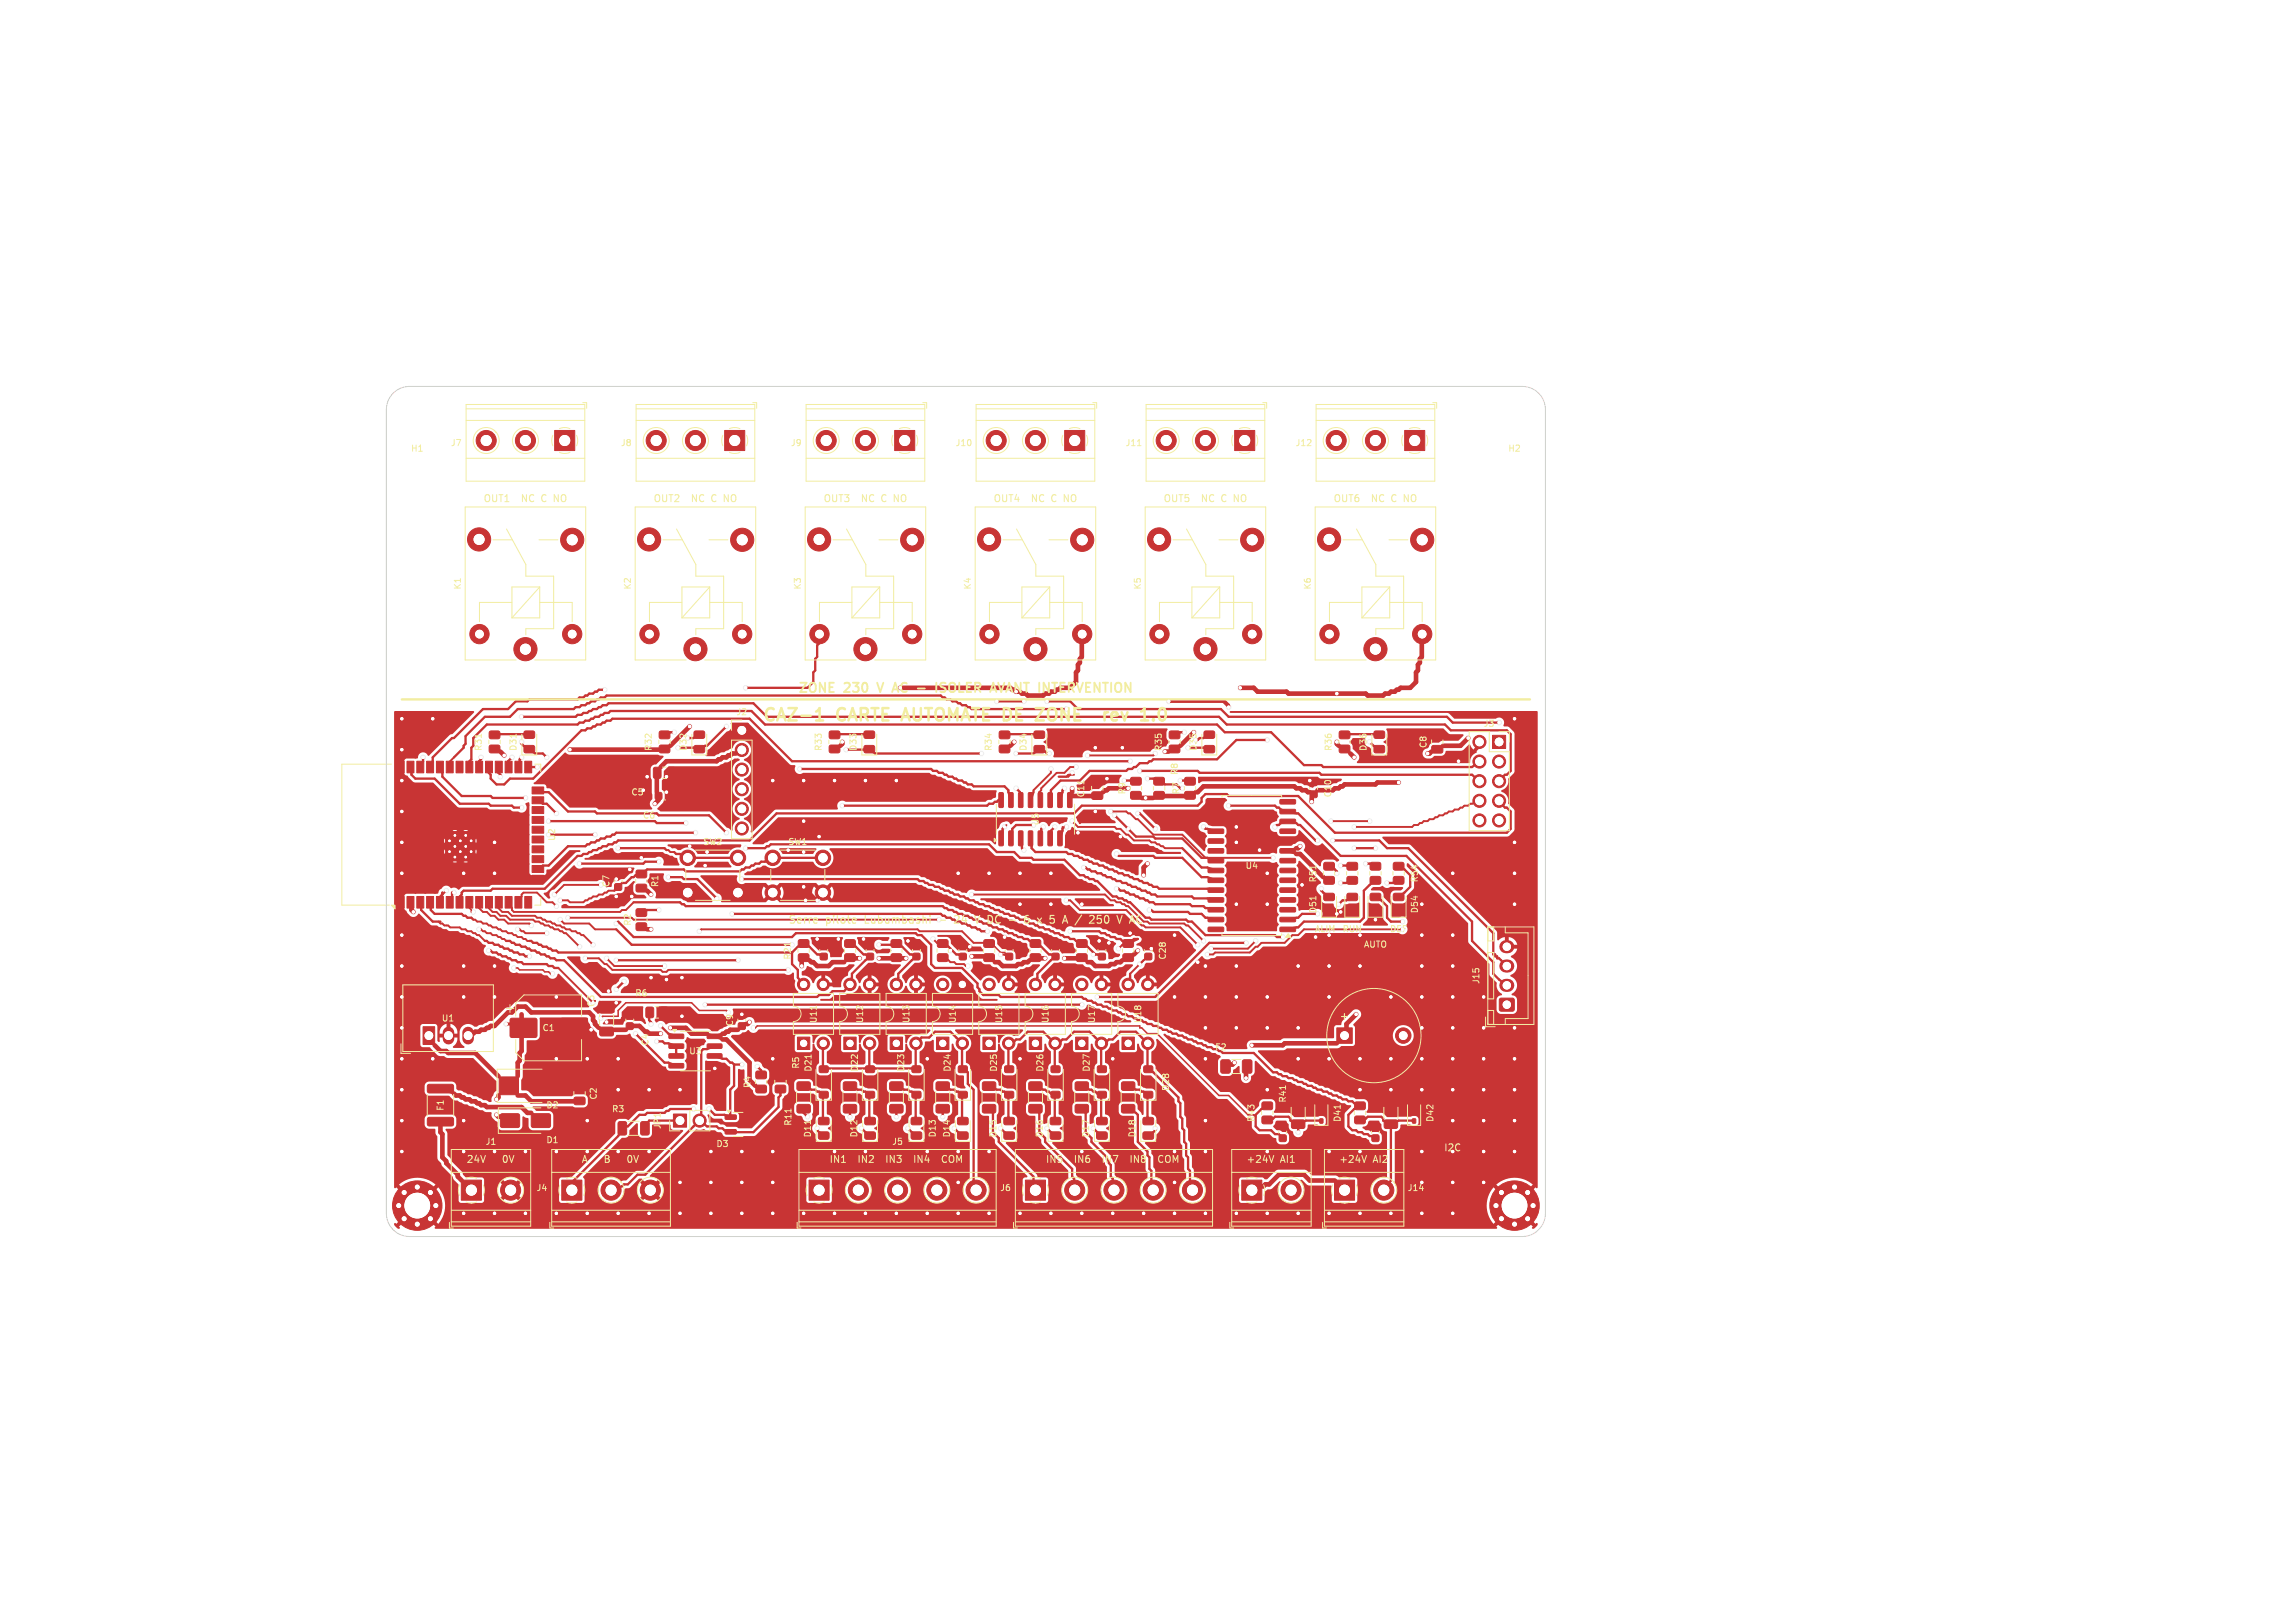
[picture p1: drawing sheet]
<svg xmlns="http://www.w3.org/2000/svg" width="297mm" height="210mm" viewBox="0 0 297 210" stroke-linecap="round" stroke-linejoin="round" font-family="sans-serif">
<defs><g id="words">
<g font-size="2.2" fill="#f2eda1">
<text x="98.5" y="93.8">CAZ-1</text>
<text x="108.4" y="93.8">CARTE AUTOMATE DE</text>
<text x="146.1" y="93.8">rev</text>
</g>
<text font-size="2.2" fill="#fff" x="136" y="93.8">ZONE</text>
<g font-size="1.7" fill="#f2eda1">
<text x="103.2" y="90">ZONE</text>
<text x="109.3" y="90">230</text>
<text x="114.1" y="90">V</text>
<text x="123" y="90">ISOLER</text>
</g>
<g font-size="1.7" fill="#fff">
<text x="116.5" y="90">AC</text>
<text x="130.7" y="90">AVANT INTERVENTION</text>
</g>
<g font-size="1.4" fill="#f2eda1">
<text x="101.9" y="119.7">Serre</text>
<text x="106.9" y="119.7">pilote</text>
<text x="112.1" y="119.7">Lubumbashi</text>
<text x="122" y="119.7">-</text>
<text x="124.2" y="119.7">24</text>
<text x="127.1" y="119.7">V DC</text>
<text x="132" y="119.7">-</text>
<text x="134.3" y="119.7">6</text>
<text x="136.2" y="119.7">x</text>
<text x="138.1" y="119.7">5</text>
<text x="140" y="119.7">A /</text>
<text x="144" y="119.7">250</text>
<text x="147.8" y="119.7">V AC</text>
<text x="173.2" y="132.2">+</text>
</g>
<g font-size="1.3" fill="#f2eda1">
<text x="62.5" y="65.2">OUT1</text>
<text x="67.7" y="65.2">NC</text>
<text x="70.5" y="65.2">C</text>
<text x="72.3" y="65.2">NO</text>
<text x="84.5" y="65.2">OUT2</text>
<text x="89.7" y="65.2">NC</text>
<text x="92.5" y="65.2">C</text>
<text x="94.3" y="65.2">NO</text>
<text x="106.5" y="65.2">OUT3</text>
<text x="111.7" y="65.2">NC</text>
<text x="114.5" y="65.2">C</text>
<text x="116.3" y="65.2">NO</text>
<text x="128.5" y="65.2">OUT4</text>
<text x="133.7" y="65.2">NC</text>
<text x="136.5" y="65.2">C</text>
<text x="138.3" y="65.2">NO</text>
<text x="150.5" y="65.2">OUT5</text>
<text x="155.7" y="65.2">NC</text>
<text x="158.5" y="65.2">C</text>
<text x="160.3" y="65.2">NO</text>
<text x="172.5" y="65.2">OUT6</text>
<text x="177.7" y="65.2">NC</text>
<text x="180.5" y="65.2">C</text>
<text x="182.3" y="65.2">NO</text>
<text x="60.3" y="150.7">24V</text>
<text x="65.5" y="150.7">0V</text>
<text x="75.2" y="150.7">A</text>
<text x="78.7" y="150.7">B</text>
<text x="82.3" y="150.7">0V</text>
<text x="107.3" y="150.7">IN1</text>
<text x="111.3" y="150.7">IN2</text>
<text x="115.4" y="150.7">IN3</text>
<text x="119.4" y="150.7">IN4</text>
<text x="123.5" y="150.7">COM</text>
<text x="135.3" y="150.7">IN5</text>
<text x="139.3" y="150.7">IN6</text>
<text x="143.4" y="150.7">IN7</text>
<text x="147.4" y="150.7">IN8</text>
<text x="151.5" y="150.7">COM</text>
<text x="161.2" y="150.7">+24V</text>
<text x="165.7" y="150.7">AI1</text>
<text x="173.2" y="150.7">+24V</text>
<text x="177.7" y="150.7">AI2</text>
</g>
<text font-size="1.3" fill="#fff" x="186.8" y="149.2">I2C</text>
<g font-size="1.1" fill="#f2eda1">
<text x="53.1" y="58.6">H1</text>
<text x="58.3" y="57.9">J7</text>
<text x="80.3" y="57.9">J8</text>
<text x="102.3" y="57.9">J9</text>
<text x="123.6" y="57.9">J10</text>
<text x="145.6" y="57.9">J11</text>
<text x="167.6" y="57.9">J12</text>
<text x="195.1" y="58.6">H2</text>
<text x="59.8" y="76.4" transform="rotate(-90 59.8 76.4)">K1</text>
<text x="81.8" y="76.4" transform="rotate(-90 81.8 76.4)">K2</text>
<text x="103.8" y="76.4" transform="rotate(-90 103.8 76.4)">K3</text>
<text x="125.8" y="76.4" transform="rotate(-90 125.8 76.4)">K4</text>
<text x="147.8" y="76.4" transform="rotate(-90 147.8 76.4)">K5</text>
<text x="169.8" y="76.4" transform="rotate(-90 169.8 76.4)">K6</text>
<text x="95.2" y="92.7">J2</text>
<text x="191.9" y="94.2">J3</text>
<text x="62.5" y="97.3" transform="rotate(-90 62.5 97.3)">R31</text>
<text x="67" y="97.3" transform="rotate(-90 67 97.3)">D31</text>
<text x="84.5" y="97.3" transform="rotate(-90 84.5 97.3)">R32</text>
<text x="106.5" y="97.3" transform="rotate(-90 106.5 97.3)">R33</text>
<text x="111" y="97.3" transform="rotate(-90 111 97.3)">D33</text>
<text x="128.5" y="97.3" transform="rotate(-90 128.5 97.3)">R34</text>
<text x="133" y="97.3" transform="rotate(-90 133 97.3)">D34</text>
<text x="152.6" y="100.4" transform="rotate(-90 152.6 100.4)">R8</text>
<text x="172.5" y="97.3" transform="rotate(-90 172.5 97.3)">R36</text>
<text x="184.8" y="96.9" transform="rotate(-90 184.8 96.9)">C8</text>
<text x="81.6" y="103.1">C5</text>
<text x="83.1" y="106.1">C6</text>
<text x="140.5" y="103.3" transform="rotate(-90 140.5 103.3)">C11</text>
<text x="172.4" y="103.3" transform="rotate(-90 172.4 103.3)">C10</text>
<text x="90.9" y="109.5">SW2</text>
<text x="101.9" y="109.5">SW1</text>
<text x="161.1" y="112.6">U4</text>
<text x="79" y="114.9" transform="rotate(-90 79 114.9)">C7</text>
<text x="81.8" y="119.9" transform="rotate(-90 81.8 119.9)">R2</text>
<text x="85.4" y="114.9" transform="rotate(-90 85.4 114.9)">R1</text>
<text x="170.5" y="114.3" transform="rotate(-90 170.5 114.3)">R51</text>
<text x="183.7" y="118.3" transform="rotate(-90 183.7 118.3)">D54</text>
<text x="183.7" y="114.3" transform="rotate(-90 183.7 114.3)">R54</text>
<text x="151" y="124.3" transform="rotate(-90 151 124.3)">C28</text>
<text x="176.4" y="122.8">AUTO</text>
<text x="82.1" y="129.1">R6</text>
<text x="191.6" y="127.4" transform="rotate(-90 191.6 127.4)">J15</text>
<text x="57.1" y="132.3">U1</text>
<text x="70.1" y="133.6">C1</text>
<text x="84.1" y="135.4" transform="rotate(-90 84.1 135.4)">C4</text>
<text x="89.1" y="136.6">U3</text>
<text x="95" y="132.9" transform="rotate(-90 95 132.9)">C9</text>
<text x="105.9" y="132.5" transform="rotate(-90 105.9 132.5)">U11</text>
<text x="111.9" y="132.5" transform="rotate(-90 111.9 132.5)">U12</text>
<text x="117.9" y="132.5" transform="rotate(-90 117.9 132.5)">U13</text>
<text x="123.9" y="132.5" transform="rotate(-90 123.9 132.5)">U14</text>
<text x="129.9" y="132.5" transform="rotate(-90 129.9 132.5)">U15</text>
<text x="135.9" y="132.5" transform="rotate(-90 135.9 132.5)">U16</text>
<text x="141.9" y="132.5" transform="rotate(-90 141.9 132.5)">U17</text>
<text x="147.9" y="132.5" transform="rotate(-90 147.9 132.5)">U18</text>
<text x="157.2" y="136.1">F2</text>
<text x="57.6" y="143.8" transform="rotate(-90 57.6 143.8)">F1</text>
<text x="70.6" y="143.6">D2</text>
<text x="77.4" y="142.4" transform="rotate(-90 77.4 142.4)">C2</text>
<text x="97.3" y="140.9" transform="rotate(-90 97.3 140.9)">R4</text>
<text x="103.6" y="138.4" transform="rotate(-90 103.6 138.4)">R5</text>
<text x="105.2" y="138.8" transform="rotate(-90 105.2 138.8)">D21</text>
<text x="111.2" y="138.8" transform="rotate(-90 111.2 138.8)">D22</text>
<text x="117.2" y="138.8" transform="rotate(-90 117.2 138.8)">D23</text>
<text x="123.2" y="138.8" transform="rotate(-90 123.2 138.8)">D24</text>
<text x="129.2" y="138.8" transform="rotate(-90 129.2 138.8)">D25</text>
<text x="135.2" y="138.8" transform="rotate(-90 135.2 138.8)">D26</text>
<text x="141.2" y="138.8" transform="rotate(-90 141.2 138.8)">D27</text>
<text x="151.5" y="141.3" transform="rotate(-90 151.5 141.3)">D28</text>
<text x="166.6" y="142.8" transform="rotate(-90 166.6 142.8)">R41</text>
<text x="62.8" y="148.3">J1</text>
<text x="70.6" y="148.1">D1</text>
<text x="79.1" y="144.1">R3</text>
<text x="85.7" y="146.2" transform="rotate(-90 85.7 146.2)">JP1</text>
<text x="92.6" y="148.6">D3</text>
<text x="102.6" y="145.8" transform="rotate(-90 102.6 145.8)">R11</text>
<text x="105.1" y="147.3" transform="rotate(-90 105.1 147.3)">D11</text>
<text x="111.1" y="147.3" transform="rotate(-90 111.1 147.3)">D12</text>
<text x="115.4" y="148.3">J5</text>
<text x="121.3" y="147.3" transform="rotate(-90 121.3 147.3)">D13</text>
<text x="123.1" y="147.3" transform="rotate(-90 123.1 147.3)">D14</text>
<text x="129.1" y="147.3" transform="rotate(-90 129.1 147.3)">D15</text>
<text x="135.1" y="147.3" transform="rotate(-90 135.1 147.3)">D16</text>
<text x="141.1" y="147.3" transform="rotate(-90 141.1 147.3)">D17</text>
<text x="147.1" y="147.3" transform="rotate(-90 147.1 147.3)">D18</text>
<text x="162.5" y="145.3" transform="rotate(-90 162.5 145.3)">R43</text>
<text x="173.7" y="145.3" transform="rotate(-90 173.7 145.3)">D41</text>
<text x="185.7" y="145.3" transform="rotate(-90 185.7 145.3)">D42</text>
<text x="69.3" y="154.3">J4</text>
<text x="129.3" y="154.3">J6</text>
<text x="182.1" y="154.3">J14</text>
</g>
<g font-size="1.1" fill="#fff">
<text x="89" y="97.3" transform="rotate(-90 89 97.3)">D32</text>
<text x="150.5" y="97.3" transform="rotate(-90 150.5 97.3)">R35</text>
<text x="155" y="97.3" transform="rotate(-90 155 97.3)">D35</text>
<text x="177" y="97.3" transform="rotate(-90 177 97.3)">D36</text>
<text x="134.6" y="106.9" transform="rotate(-90 134.6 106.9)">U5</text>
<text x="145.8" y="102.9" transform="rotate(-90 145.8 102.9)">R9</text>
<text x="152.8" y="102.9" transform="rotate(-90 152.8 102.9)">R7</text>
<text x="72" y="108.9" transform="rotate(-90 72 108.9)">U2</text>
<text x="170.5" y="118.3" transform="rotate(-90 170.5 118.3)">D51</text>
<text x="102.5" y="124.3" transform="rotate(-90 102.5 124.3)">R21</text>
<text x="170.1" y="120.8">ALIM</text>
<text x="173.7" y="120.8">RUN</text>
<text x="179.8" y="120.8">DEF</text>
<text x="77.1" y="130.4" transform="rotate(-90 77.1 130.4)">C3</text>
</g>
</g></defs>
<g fill="#c83434" stroke="#c83434" stroke-width=".13">
<path d="M64.7 139.4l.2-.1h2l.1 .1 .1 .2v1.8l-.1 .2h-.1h-2h-.2l-.1-.2v-1.8z"/>
<path d="M69 139.4l.1-.1h2l.2 .1 .1 .2v1.8l-.1 .2h-.2h-2h-.1l-.1-.2v-1.8z"/>
<path d="M172.7 152.7h2.6v2.6h-2.6z"/>
<path d="M109.4 123.5l.1-.1h1l.2 .3v.6l-.2 .1h-1l-.2-.2z"/>
<path d="M109.4 121.6h.1h1l.2 .2v.6l-.2 .2h-1l-.2-.2z"/>
<path d="M103.2 134.2h1.6v1.6h-1.6z"/>
<path d="M112 146.5h1.1l.2 .2v.6l-.2 .1h-1l-.2-.2z"/>
<path d="M112 144.6h1.1l.2 .2v.6l-.2 .1h-1l-.2-.2z"/>
<path d="M107.4 96.5l.1-.1h1l.2 .3v.6l-.2 .1h-1l-.2-.2z"/>
<path d="M107.4 94.6h.1h1l.2 .2v.6l-.2 .2h-1l-.2-.2z"/>
<path d="M121.2 134.2h1.6v1.6h-1.6z"/>
<path d="M130 146.5h1.1l.2 .2v.6l-.2 .1h-1l-.2-.2z"/>
<path d="M130 144.6h1.1l.2 .2v.6l-.2 .1h-1l-.2-.2z"/>
<path d="M106 146.5h1.1l.2 .2v.6l-.2 .1h-1l-.2-.2z"/>
<path d="M106 144.6h1.1l.2 .2v.6l-.2 .1h-1l-.2-.2z"/>
<path d="M193.1 95.1h1.8v1.7h-1.8z"/>
<path d="M79.6 114.4l.1-.1 .7 .1 .1 .1-.1 .7h-.1h-.7l-.1-.2z"/>
<path d="M79.6 112.8h.1h.7l.1 .2-.1 .6-.1 .1-.7-.1-.1-.1z"/>
<path d="M171.4 113.5l.2-.1h.9l.2 .3v.6l-.2 .1h-1l-.2-.2z"/>
<path d="M171.4 111.6h.2h.9l.2 .2v.6l-.2 .2h-1l-.2-.2z"/>
<path d="M86.6 133.8h1.8l.1 .1v.4l-.1 .1h-1.8l-.1-.2z"/>
<path d="M86.6 135.1h1.8l.1 .1v.4l-.1 .1h-1.8l-.1-.2z"/>
<path d="M86.6 136.4l1.8-.1 .1 .2v.3l-.1 .1h-1.8l-.1-.1z"/>
<path d="M86.6 137.6h1.8l.1 .2v.3l-.1 .1h-1.8l-.1-.1z"/>
<path d="M91.5 137.6h1.9v.2v.3l-.1 .1h-1.7l-.1-.1z"/>
<path d="M91.5 136.4l1.9-.1v.2v.3l-.1 .1h-1.7l-.1-.1z"/>
<path d="M91.5 135.1h1.9v.1v.4l-.1 .1h-1.7l-.1-.2z"/>
<path d="M91.5 133.8h1.9v.1v.4l-.1 .1h-1.7l-.1-.2z"/>
<path d="M66.1 131.8h.2h3h.1l.1 .2v2l-.1 .2h-.1h-3h-.2l-.1-.2v-2z"/>
<path d="M72.6 131.8h.1h3h.2l.1 .2v2l-.1 .2h-.2h-3h-.1l-.1-.2v-2z"/>
<path d="M71.8 55.7h2.6v2.6h-2.6z"/>
<path d="M185.3 96.5l.2-.1 1.1 .1 .1 .2v.6l-.2 .1h-1.1l-.1-.2z"/>
<path d="M185.3 94.6l.2-.1 1.1 .1 .1 .2v.6l-.2 .1h-1.1l-.1-.2z"/>
<path d="M148.1 141.3l.1-.1 .9 .1 .1 .1-.1 .6-.1 .1-.9-.1-.1-.1z"/>
<path d="M148.1 138l.1-.1 .9 .1 .1 .1-.1 .6-.1 .1-.9-.1-.1-.1z"/>
<path d="M180.4 117.5h1.1l.2 .2v.6l-.2 .1h-1l-.2-.2z"/>
<path d="M180.4 115.6h1.1l.2 .2v.6l-.2 .1h-1l-.2-.2z"/>
<path d="M133.2 143l.2-.1h1.3l.2 .3v.7l-.3 .1h-1.3l-.2-.2z"/>
<path d="M133.2 140h.2h1.3l.2 .2v.7l-.3 .2h-1.3l-.2-.2z"/>
<path d="M165.6 146.9l.1-.1 .7 .1 .1 .2-.1 .6h-.1h-.7l-.1-.2z"/>
<path d="M165.6 145.3h.1h.7l.1 .2-.1 .6-.1 .1-.7-.1-.1-.2z"/>
<path d="M129.4 96.5l.1-.1h1l.2 .3v.6l-.2 .1h-1l-.2-.2z"/>
<path d="M129.4 94.6h.1h1l.2 .2v.6l-.2 .2h-1l-.2-.2z"/>
<path d="M155.9 96.5h1.1l.2 .2v.6l-.2 .1h-1l-.2-.2z"/>
<path d="M155.9 94.6h1.1l.2 .2v.6l-.2 .1h-1l-.2-.2z"/>
<path d="M51.4 116h.9v1.5h-.9z"/>
<path d="M52.7 116h.9v1.5h-.9z"/>
<path d="M53.9 116h.9v1.5h-.9z"/>
<path d="M55.2 116h.9v1.5h-.9z"/>
<path d="M56.5 116h.9v1.5h-.9z"/>
<path d="M57.7 116h1v1.5h-1z"/>
<path d="M59 116h.9v1.5h-.9z"/>
<path d="M60.3 116h.9v1.5h-.9z"/>
<path d="M61.6 116h.9v1.5h-.9z"/>
<path d="M62.8 116h.9v1.5h-.9z"/>
<path d="M64.1 116h.9v1.5h-.9z"/>
<path d="M65.4 116h.9v1.5h-.9z"/>
<path d="M66.6 116h.9v1.5h-.9z"/>
<path d="M67.9 116h.9v1.5h-.9z"/>
<path d="M68.9 113.3h1.5v.9h-1.5z"/>
<path d="M68.9 112h1.5v.9h-1.5z"/>
<path d="M68.9 110.7h1.5v.9h-1.5z"/>
<path d="M68.9 109.5h1.5v.9h-1.5z"/>
<path d="M68.9 108.2h1.5v.9h-1.5z"/>
<path d="M68.9 106.9h1.5v.9h-1.5z"/>
<path d="M68.9 105.6h1.5v.9h-1.5z"/>
<path d="M68.9 104.4h1.5v.9h-1.5z"/>
<path d="M68.9 103.1h1.5v.9h-1.5z"/>
<path d="M68.9 101.8h1.5v.9h-1.5z"/>
<path d="M67.9 98.5h.9v1.5h-.9z"/>
<path d="M66.6 98.5h.9v1.5h-.9z"/>
<path d="M65.4 98.5h.9v1.5h-.9z"/>
<path d="M64.1 98.5h.9v1.5h-.9z"/>
<path d="M62.8 98.5h.9v1.5h-.9z"/>
<path d="M61.6 98.5h.9v1.5h-.9z"/>
<path d="M60.3 98.5h.9v1.5h-.9z"/>
<path d="M59 98.5h.9v1.5h-.9z"/>
<path d="M57.7 98.5h1v1.5h-1z"/>
<path d="M56.5 98.5h.9v1.5h-.9z"/>
<path d="M55.2 98.5h.9v1.5h-.9z"/>
<path d="M53.9 98.5h.9v1.5h-.9z"/>
<path d="M52.7 98.5h.9v1.5h-.9z"/>
<path d="M51.4 98.5h.9v1.5h-.9z"/>
<path d="M57.7 110.5h.9v.9h-.9z"/>
<path d="M59.1 110.5h.9v.9h-.9z"/>
<path d="M60.5 110.5h.9v.9h-.9z"/>
<path d="M57.7 109.1h.9v.9h-.9z"/>
<path d="M59.1 109.1h.9v.9h-.9z"/>
<path d="M57.7 107.6h3.8v3.8h-3.8z"/>
<path d="M60.5 109.1h.9v.9h-.9z"/>
<path d="M57.7 107.7h.9v.8h-.9z"/>
<path d="M59.1 107.7h.9v.8h-.9z"/>
<path d="M60.5 107.7h.9v.8h-.9z"/>
<path d="M153.4 102.5l.2-.1h.9l.2 .3v.6l-.2 .1h-1l-.2-.2z"/>
<path d="M153.4 100.6h.2h.9l.2 .2v.6l-.2 .2h-1l-.2-.2z"/>
<path d="M145.2 143l.2-.1h1.3l.2 .3v.7l-.3 .1h-1.3l-.2-.2z"/>
<path d="M145.2 140h.2h1.3l.2 .2v.7l-.3 .2h-1.3l-.2-.2z"/>
<path d="M83.6 130.4l.8-.1 .2 .2v1l-.2 .2h-.6l-.2-.2v-1z"/>
<path d="M85.5 130.4l.7-.1 .2 .2v1l-.1 .2h-.6l-.3-.2v-1z"/>
<path d="M165.7 120h1.9l.1 .1v.4l-.2 .1-1.8-.1-.1-.1z"/>
<path d="M165.7 118.7h1.9l.1 .1v.4l-.2 .1h-1.8l-.1-.2z"/>
<path d="M165.7 117.5l1.9-.1 .1 .2v.3l-.2 .1h-1.8l-.1-.1z"/>
<path d="M165.7 116.2h1.9l.1 .1v.4h-.2h-1.8l-.1-.1z"/>
<path d="M165.7 114.9h1.9l.1 .1v.4l-.2 .1h-1.8l-.1-.2z"/>
<path d="M165.7 113.6h1.9l.1 .2v.3l-.2 .1h-1.8l-.1-.1z"/>
<path d="M165.7 112.4l1.9-.1 .1 .2v.3l-.2 .1h-1.8l-.1-.1z"/>
<path d="M165.7 111.1h1.9l.1 .1v.4l-.2 .1h-1.8l-.1-.2z"/>
<path d="M165.7 109.8h1.9l.1 .1v.4l-.2 .1h-1.8l-.1-.2z"/>
<path d="M165.7 108.6l1.9-.1 .1 .2v.3l-.2 .1h-1.8l-.1-.1z"/>
<path d="M165.7 107.3h1.9l.1 .1v.4l-.2 .1-1.8-.1-.1-.1z"/>
<path d="M165.7 106h1.9l.1 .1v.4l-.2 .1h-1.8l-.1-.2z"/>
<path d="M165.7 104.8l1.9-.1 .1 .2v.3l-.2 .1h-1.8l-.1-.1z"/>
<path d="M165.7 103.5h1.9l.1 .1v.4h-.2h-1.8l-.1-.1z"/>
<path d="M156.4 103.5h1.9l.1 .1v.4h-.2h-1.8l-.1-.1z"/>
<path d="M156.4 104.8l1.9-.1 .1 .2v.3l-.2 .1h-1.8l-.1-.1z"/>
<path d="M156.4 106h1.9l.1 .1v.4l-.2 .1h-1.8l-.1-.2z"/>
<path d="M156.4 107.3h1.9l.1 .1v.4l-.2 .1-1.8-.1-.1-.1z"/>
<path d="M156.4 108.6l1.9-.1 .1 .2v.3l-.2 .1h-1.8l-.1-.1z"/>
<path d="M156.4 109.8h1.9l.1 .1v.4l-.2 .1h-1.8l-.1-.2z"/>
<path d="M156.4 111.1h1.9l.1 .1v.4l-.2 .1h-1.8l-.1-.2z"/>
<path d="M156.4 112.4l1.9-.1 .1 .2v.3l-.2 .1h-1.8l-.1-.1z"/>
<path d="M156.4 113.6h1.9l.1 .2v.3l-.2 .1h-1.8l-.1-.1z"/>
<path d="M156.4 114.9h1.9l.1 .1v.4l-.2 .1h-1.8l-.1-.2z"/>
<path d="M156.4 116.2h1.9l.1 .1v.4h-.2h-1.8l-.1-.1z"/>
<path d="M156.4 117.5l1.9-.1 .1 .2v.3l-.2 .1h-1.8l-.1-.1z"/>
<path d="M156.4 118.7h1.9l.1 .1v.4l-.2 .1h-1.8l-.1-.2z"/>
<path d="M156.4 120h1.9l.1 .1v.4l-.2 .1-1.8-.1-.1-.1z"/>
<path d="M179.2 145l.2-.1h1.3l.2 .3v.7l-.3 .1h-1.3l-.2-.2z"/>
<path d="M179.2 142h.2h1.3l.2 .2v.7l-.3 .2h-1.3l-.2-.2z"/>
<path d="M169.6 102.4l.1-.1 .7 .1 .1 .1-.1 .7h-.1h-.7l-.1-.2z"/>
<path d="M169.6 100.8h.1h.7l.1 .2-.1 .6-.1 .1-.7-.1-.1-.2z"/>
<path d="M148.2 123.4l.1-.1 .7 .1 .1 .1-.1 .7h-.1h-.7l-.1-.2z"/>
<path d="M148.2 121.8h.1h.7l.1 .2-.1 .6-.1 .1-.7-.1-.1-.1z"/>
<path d="M127.2 143l.2-.1h1.3l.2 .3v.7l-.3 .1h-1.3l-.2-.2z"/>
<path d="M127.2 140h.2h1.3l.2 .2v.7l-.3 .2h-1.3l-.2-.2z"/>
<path d="M136 146.5h1.1l.2 .2v.6l-.2 .1h-1l-.2-.2z"/>
<path d="M136 144.6h1.1l.2 .2v.6l-.2 .1h-1l-.2-.2z"/>
<path d="M81.1 132.4l.2-.1 .6 .1 .1 .1-.1 .7h-.2h-.6l-.1-.2z"/>
<path d="M81.1 130.8h.2h.6l.1 .2-.1 .6-.2 .1-.6-.1-.1-.1z"/>
<path d="M177.4 117.5h1.1l.2 .2v.6l-.2 .1h-1l-.2-.2z"/>
<path d="M177.4 115.6h1.1l.2 .2v.6l-.2 .1h-1l-.2-.2z"/>
<path d="M111.9 96.5h1.1l.2 .2v.6l-.2 .1h-1l-.2-.2z"/>
<path d="M111.9 94.6h1.1l.2 .2v.6l-.2 .1h-1l-.2-.2z"/>
<path d="M82.4 119.5l.1-.1h1l.2 .3v.6l-.3 .1h-.9l-.2-.2z"/>
<path d="M82.4 117.6h.1h1l.2 .2v.6l-.3 .2h-.9l-.2-.2z"/>
<path d="M63.4 96.5l.2-.1h.9l.2 .3v.6l-.3 .1h-.9l-.2-.2z"/>
<path d="M63.4 94.6h.2h.9l.2 .2v.6l-.3 .2h-.9l-.2-.2z"/>
<path d="M89.9 96.5h1.1l.2 .2v.6l-.2 .1h-1l-.2-.2z"/>
<path d="M89.9 94.6h1.1l.2 .2v.6l-.2 .1h-1l-.2-.2z"/>
<path d="M139.4 123.5l.1-.1h1l.2 .3v.6l-.2 .1h-1l-.2-.2z"/>
<path d="M139.4 121.6h.1h1l.2 .2v.6l-.2 .2h-1l-.2-.2z"/>
<path d="M174.4 117.5h1.1l.2 .2v.6l-.2 .1h-1l-.2-.2z"/>
<path d="M174.4 115.6h1.1l.2 .2v.6l-.2 .1h-1l-.2-.2z"/>
<path d="M115.8 55.7h2.6v2.6h-2.6z"/>
<path d="M54.7 132.8h1.6v2.4h-1.6z"/>
<path d="M59.7 152.7h2.6v2.6h-2.6z"/>
<path d="M97.9 140.5l.2-.1h.9l.2 .2v.7l-.2 .1h-1l-.2-.2z"/>
<path d="M97.9 138.6h.2h.9l.2 .2v.6l-.2 .2h-1l-.2-.3z"/>
<path d="M139.2 143l.2-.1h1.3l.2 .3v.7l-.3 .1h-1.3l-.2-.2z"/>
<path d="M139.2 140h.2h1.3l.2 .2v.7l-.3 .2h-1.3l-.2-.2z"/>
<path d="M67.9 96.5h1.1l.2 .2v.6l-.2 .1h-1l-.2-.2z"/>
<path d="M67.9 94.6h1.1l.2 .2v.6l-.2 .1h-1l-.2-.2z"/>
<path d="M145.4 123.5l.1-.1h1l.2 .3v.6l-.2 .1h-1l-.2-.2z"/>
<path d="M145.4 121.6h.1h1l.2 .2v.6l-.2 .2h-1l-.2-.2z"/>
<path d="M160.7 152.7h2.6v2.6h-2.6z"/>
<path d="M170.8 144.8h.4v.5h-.4z"/>
<path d="M170.8 142.7h.4v.5h-.4z"/>
<path d="M106.1 141.3l.1-.1 .9 .1 .1 .1-.1 .6-.1 .1-.9-.1-.1-.1z"/>
<path d="M106.1 138l.1-.1 .9 .1 .1 .1-.1 .6-.1 .1-.9-.1-.1-.1z"/>
<path d="M80 145.2l.8-.1 .3 .2v1.3l-.2 .3h-.7l-.2-.2v-1.3z"/>
<path d="M83 145.2l.8-.1 .2 .2v1.3l-.1 .3h-.8l-.2-.2v-1.3z"/>
<path d="M93.9 144.3h1.3l.1 .1v.4l-.2 .1-1.2-.1-.1-.1z"/>
<path d="M93.9 146.2h1.3l.1 .1v.4l-.2 .1-1.2-.1-.1-.1z"/>
<path d="M95.7 145.2h1.4l.1 .1v.4l-.2 .1h-1.2l-.1-.2z"/>
<path d="M142 146.5h1.1l.2 .2v.6l-.2 .1h-1l-.2-.2z"/>
<path d="M142 144.6h1.1l.2 .2v.6l-.2 .1h-1l-.2-.2z"/>
<path d="M177.9 96.5h1.1l.2 .2v.6l-.2 .1h-1l-.2-.2z"/>
<path d="M177.9 94.6h1.1l.2 .2v.6l-.2 .1h-1l-.2-.2z"/>
<path d="M194.1 129.2h.2h1.4h.2l.1 .2-.1 1.4h-.2h-1.4h-.2l-.1-.2z"/>
<path d="M112.1 141.3l.1-.1 .9 .1 .1 .1-.1 .6-.1 .1-.9-.1-.1-.1z"/>
<path d="M112.1 138l.1-.1 .9 .1 .1 .1-.1 .6-.1 .1-.9-.1-.1-.1z"/>
<path d="M84.6 99.3h.7l.2 .1v1.1l-.1 .2h-.6l-.2-.1-.1-1.1z"/>
<path d="M86.5 99.3h.7l.2 .1v1.1l-.1 .2h-.6l-.2-.1-.1-1.1z"/>
<path d="M158 137.2l1-.1 .2 .2v1.3l-.1 .3h-.9l-.2-.2v-1.3z"/>
<path d="M160.8 137.2l1-.1 .2 .2v1.3l-.1 .3h-.9l-.2-.2v-1.3z"/>
<path d="M163.4 144.5l.2-.1h.9l.2 .2v.7l-.2 .1h-1l-.2-.2z"/>
<path d="M163.4 142.6h.2h.9l.2 .2v.6l-.2 .2h-1l-.2-.3z"/>
<path d="M121.4 123.5l.1-.1h1l.2 .3v.6l-.2 .1h-1l-.2-.2z"/>
<path d="M121.4 121.6h.1h1l.2 .2v.6l-.2 .2h-1l-.2-.2z"/>
<path d="M64.8 144.2l.2-.1h2l.2 .1 .1 .1-.1 1.5-.2 .1h-2l-.2-.1-.1-.2z"/>
<path d="M68.8 144.2l.2-.1h2l.2 .1 .1 .1-.1 1.5-.2 .1h-2l-.2-.1-.1-.2z"/>
<path d="M130.2 123.4l.1-.1 .7 .1 .1 .1-.1 .7h-.2h-.6l-.1-.2z"/>
<path d="M130.2 121.8h.1h.7l.1 .2-.1 .6-.2 .1-.6-.1-.1-.1z"/>
<path d="M133.4 123.5l.1-.1h1l.2 .3v.6l-.2 .1h-1l-.2-.2z"/>
<path d="M133.4 121.6h.1h1l.2 .2v.6l-.2 .2h-1l-.2-.2z"/>
<path d="M124.2 123.4l.2-.1 .6 .1 .1 .1-.1 .7h-.2h-.6l-.1-.2z"/>
<path d="M124.2 121.8h.2h.6l.1 .2-.1 .6-.2 .1-.6-.1-.1-.1z"/>
<path d="M82.4 114.5l.1-.1h1l.2 .3v.6l-.3 .1h-.9l-.2-.2z"/>
<path d="M82.4 112.6h.1h1l.2 .2v.6l-.3 .2h-.9l-.2-.2z"/>
<path d="M124 146.5h1.1l.2 .2v.6l-.2 .1h-1l-.2-.2z"/>
<path d="M124 144.6h1.1l.2 .2v.6l-.2 .1h-1l-.2-.2z"/>
<path d="M177.6 146.9l.1-.1 .7 .1 .1 .2-.1 .6h-.1h-.7l-.1-.2z"/>
<path d="M177.6 145.3h.1h.7l.1 .2-.1 .6-.1 .1-.7-.1-.1-.2z"/>
<path d="M175.4 144.5l.2-.1h.9l.2 .2v.7l-.3 .1h-.9l-.2-.2z"/>
<path d="M175.4 142.6h.2h.9l.2 .2v.6l-.3 .2h-.9l-.2-.3z"/>
<path d="M159.8 55.7h2.6v2.6h-2.6z"/>
<path d="M93.8 55.7h2.6v2.6h-2.6z"/>
<path d="M118.1 141.3l.1-.1 .9 .1 .1 .1-.1 .6-.1 .1-.9-.1-.1-.1z"/>
<path d="M118.1 138l.1-.1 .9 .1 .1 .1-.1 .6-.1 .1-.9-.1-.1-.1z"/>
<path d="M130.1 141.3l.1-.1 .9 .1 .1 .1-.1 .6-.1 .1-.9-.1-.1-.1z"/>
<path d="M130.1 138l.1-.1 .9 .1 .1 .1-.1 .6-.1 .1-.9-.1-.1-.1z"/>
<path d="M173.4 96.5l.2-.1h.9l.2 .3v.6l-.3 .1h-.9l-.2-.2z"/>
<path d="M173.4 94.6h.2h.9l.2 .2v.6l-.3 .2h-.9l-.2-.2z"/>
<path d="M95.1 93.7h1.7v1.7h-1.7z"/>
<path d="M74.3 142l.2-.1 1.1 .1 .1 .2v.6l-.2 .1h-1.1l-.1-.2z"/>
<path d="M74.3 140.1h.2h1.1l.1 .2v.6l-.2 .2-1.1-.1-.1-.2z"/>
<path d="M146.4 102.5l.2-.1h.9l.2 .3v.6l-.2 .1h-1l-.2-.2z"/>
<path d="M146.4 100.6h.2h.9l.2 .2v.6l-.2 .2h-1l-.2-.2z"/>
<path d="M103.4 123.5l.1-.1h1l.2 .3v.6l-.3 .1h-.9l-.2-.2z"/>
<path d="M103.4 121.6h.1h1l.2 .2v.6l-.3 .2h-.9l-.2-.2z"/>
<path d="M129.3 107.5h.4l.1 .1 .1 1.7-.1 .1-.4 .1-.1-.1z"/>
<path d="M130.6 107.5h.4l.1 .1v1.7l-.1 .1-.3 .1-.2-.1z"/>
<path d="M131.8 107.5h.4l.2 .1v1.7l-.1 .1-.4 .1-.1-.1z"/>
<path d="M133.1 107.5h.4l.2 .1v1.7l-.1 .1-.4 .1-.1-.1z"/>
<path d="M134.4 107.5h.4l.1 .1v1.7l-.1 .1-.3 .1-.2-.1z"/>
<path d="M135.6 107.5h.5l.1 .1v1.7l-.1 .1-.3 .1-.2-.1z"/>
<path d="M136.9 107.5h.4l.2 .1v1.7l-.1 .1-.4 .1-.1-.1z"/>
<path d="M138.2 107.5h.4l.1 .1v1.7v.1l-.4 .1-.1-.1z"/>
<path d="M138.2 102.6l.4-.1 .1 .1v1.8v.1h-.4l-.1-.1z"/>
<path d="M136.9 102.6l.4-.1 .2 .1v1.8l-.1 .1h-.4l-.1-.1z"/>
<path d="M135.6 102.6l.5-.1 .1 .1v1.8l-.1 .1h-.3l-.2-.1z"/>
<path d="M134.4 102.6l.4-.1 .1 .1v1.8l-.1 .1h-.3l-.2-.1z"/>
<path d="M133.1 102.6l.4-.1 .2 .1v1.8l-.1 .1h-.4l-.1-.1z"/>
<path d="M131.8 102.6l.4-.1 .2 .1v1.8l-.1 .1h-.4l-.1-.1z"/>
<path d="M130.6 102.6l.4-.1 .1 .1v1.8l-.1 .1h-.3l-.2-.1z"/>
<path d="M129.3 102.6l.4-.1 .1 .1 .1 1.8-.1 .1h-.4l-.1-.1z"/>
<path d="M104.7 152.7h2.6v2.6h-2.6z"/>
<path d="M133.9 96.5h1.1l.2 .2v.6l-.2 .1h-1l-.2-.2z"/>
<path d="M133.9 94.6h1.1l.2 .2v.6l-.2 .1h-1l-.2-.2z"/>
<path d="M141.3 102.5l.2-.1 1.1 .1 .1 .2v.6l-.2 .1h-1.1l-.1-.2z"/>
<path d="M141.3 100.6l.2-.1 1.1 .1 .1 .2v.6l-.2 .1h-1.1l-.1-.2z"/>
<path d="M115.2 134.2h1.6v1.6h-1.6z"/>
<path d="M136.1 141.3l.1-.1 .9 .1 .1 .1-.1 .6-.1 .1-.9-.1-.1-.1z"/>
<path d="M136.1 138l.1-.1 .9 .1 .1 .1-.1 .6-.1 .1-.9-.1-.1-.1z"/>
<path d="M127.2 134.2h1.6v1.6h-1.6z"/>
<path d="M171.4 117.5h1.1l.2 .2v.6l-.2 .1h-1l-.2-.2z"/>
<path d="M171.4 115.6h1.1l.2 .2v.6l-.2 .1h-1l-.2-.2z"/>
<path d="M145.2 134.2h1.6v1.6h-1.6z"/>
<path d="M72.7 152.7h2.6v2.6h-2.6z"/>
<path d="M174.4 113.5l.2-.1h.9l.2 .3v.6l-.3 .1h-.9l-.2-.2z"/>
<path d="M174.4 111.6h.2h.9l.2 .2v.6l-.3 .2h-.9l-.2-.2z"/>
<path d="M149.4 102.5l.2-.1h.9l.2 .3v.6l-.2 .1h-1l-.2-.2z"/>
<path d="M149.4 100.6h.2h.9l.2 .2v.6l-.2 .2h-1l-.2-.2z"/>
<path d="M85.4 96.5l.1-.1h1l.2 .3v.6l-.3 .1h-.9l-.2-.2z"/>
<path d="M85.4 94.6h.1h1l.2 .2v.6l-.3 .2h-.9l-.2-.2z"/>
<path d="M173 133h2v2h-2z"/>
<path d="M127.4 123.5l.1-.1h1l.2 .3v.6l-.2 .1h-1l-.2-.2z"/>
<path d="M127.4 121.6h.1h1l.2 .2v.6l-.2 .2h-1l-.2-.2z"/>
<path d="M142.2 123.4l.1-.1 .7 .1 .1 .1-.1 .7h-.1h-.7l-.1-.2z"/>
<path d="M142.2 121.8h.1h.7l.1 .2-.1 .6-.1 .1-.7-.1-.1-.1z"/>
<path d="M112.2 123.4l.2-.1 .6 .1 .1 .1-.1 .7h-.2h-.6l-.1-.2z"/>
<path d="M112.2 121.8h.2h.6l.1 .2-.1 .6-.2 .1-.6-.1-.1-.1z"/>
<path d="M124.1 141.3l.1-.1 .9 .1 .1 .1-.1 .6-.1 .1-.9-.1-.1-.1z"/>
<path d="M124.1 138l.1-.1 .9 .1 .1 .1-.1 .6-.1 .1-.9-.1-.1-.1z"/>
<path d="M132.7 152.7h2.6v2.6h-2.6z"/>
<path d="M180.4 113.5l.2-.1h.9l.2 .3v.6l-.3 .1h-.9l-.2-.2z"/>
<path d="M180.4 111.6h.2h.9l.2 .2v.6l-.3 .2h-.9l-.2-.2z"/>
<path d="M84.8 102.6l.2-.1 .6 .1 .1 .2-.1 .6-.2 .1-.6-.1v-.2z"/>
<path d="M86.4 102.6l.1-.1 .7 .1v.2v.6l-.2 .1-.6-.1-.1-.2z"/>
<path d="M106.2 123.4l.2-.1 .6 .1 .1 .1-.1 .7h-.2h-.6l-.1-.2z"/>
<path d="M106.2 121.8h.2h.6l.1 .2-.1 .6-.2 .1-.6-.1-.1-.1z"/>
<path d="M177.4 113.5l.2-.1h.9l.2 .3v.6l-.3 .1h-.9l-.2-.2z"/>
<path d="M177.4 111.6h.2h.9l.2 .2v.6l-.3 .2h-.9l-.2-.2z"/>
<path d="M139.2 134.2h1.6v1.6h-1.6z"/>
<path d="M118 146.5h1.1l.2 .2v.6l-.2 .1h-1l-.2-.2z"/>
<path d="M118 144.6h1.1l.2 .2v.6l-.2 .1h-1l-.2-.2z"/>
<path d="M95.6 132.4l.2-.1 .6 .1 .1 .1-.1 .7h-.2h-.6l-.1-.2z"/>
<path d="M95.6 130.8h.2h.6l.1 .2-.1 .6-.2 .1-.6-.1-.1-.1z"/>
<path d="M136.2 123.4l.1-.1 .7 .1 .1 .1-.1 .7h-.1h-.7l-.1-.2z"/>
<path d="M136.2 121.8h.1h.7l.1 .2-.1 .6-.1 .1-.7-.1-.1-.1z"/>
<path d="M77.7 133l.1-.1h1.4l.2 .3v.7l-.3 .2-1.3-.1-.2-.2z"/>
<path d="M77.7 130l.1-.1 1.4 .1 .2 .2v.7l-.3 .2h-1.3l-.2-.3z"/>
<path d="M103.2 143l.2-.1h1.3l.2 .3v.7l-.3 .1h-1.3l-.2-.2z"/>
<path d="M103.2 140h.2h1.3l.2 .2v.7l-.3 .2h-1.3l-.2-.2z"/>
<path d="M109.2 143l.2-.1h1.3l.2 .3v.7l-.3 .1h-1.3l-.2-.2z"/>
<path d="M109.2 140h.2h1.3l.2 .2v.7l-.3 .2h-1.3l-.2-.2z"/>
<path d="M151.4 96.5l.2-.1h.9l.2 .3v.6l-.2 .1h-1l-.2-.2z"/>
<path d="M151.4 94.6h.2h.9l.2 .2v.6l-.2 .2h-1l-.2-.2z"/>
<path d="M55.4 144.6h.2h2.9l.2 .2v.7l-.3 .2h-2.9l-.2-.2z"/>
<path d="M55.4 140.4l.2-.1h2.9l.2 .2v.8l-.3 .1h-2.9l-.2-.2z"/>
<path d="M115.2 143l.2-.1h1.3l.2 .3v.7l-.3 .1h-1.3l-.2-.2z"/>
<path d="M115.2 140h.2h1.3l.2 .2v.7l-.3 .2h-1.3l-.2-.2z"/>
<path d="M181.8 55.7h2.6v2.6h-2.6z"/>
<path d="M87.1 144.2h1.7v1.7h-1.7z"/>
<path d="M121.2 143l.2-.1h1.3l.2 .3v.7l-.3 .1h-1.3l-.2-.2z"/>
<path d="M121.2 140h.2h1.3l.2 .2v.7l-.3 .2h-1.3l-.2-.2z"/>
<path d="M182.8 144.8h.4v.5h-.4z"/>
<path d="M182.8 142.7h.4v.5h-.4z"/>
<path d="M118.2 123.4l.2-.1 .6 .1 .1 .1-.1 .7h-.2h-.6l-.1-.2z"/>
<path d="M118.2 121.8h.2h.6l.1 .2-.1 .6-.2 .1-.6-.1-.1-.1z"/>
<path d="M148 146.5h1.1l.2 .2v.6l-.2 .1h-1l-.2-.2z"/>
<path d="M148 144.6h1.1l.2 .2v.6l-.2 .1h-1l-.2-.2z"/>
<path d="M100.4 140.5l.1-.1h1l.2 .2v.7l-.3 .1h-.9l-.2-.2z"/>
<path d="M100.4 138.6h.1h1l.2 .2v.6l-.3 .2h-.9l-.2-.3z"/>
<path d="M109.2 134.2h1.6v1.6h-1.6z"/>
<path d="M142.1 141.3l.1-.1 .9 .1 .1 .1-.1 .6-.1 .1-.9-.1-.1-.1z"/>
<path d="M142.1 138l.1-.1 .9 .1 .1 .1-.1 .6-.1 .1-.9-.1-.1-.1z"/>
<path d="M133.2 134.2h1.6v1.6h-1.6z"/>
<path d="M137.8 55.7h2.6v2.6h-2.6z"/>
<path d="M115.4 123.5l.1-.1h1l.2 .3v.6l-.2 .1h-1l-.2-.2z"/>
<path d="M115.4 121.6h.1h1l.2 .2v.6l-.2 .2h-1l-.2-.2z"/>
<path d="M167.2 145l.2-.1h1.3l.2 .3v.7l-.3 .1h-1.3l-.2-.2z"/>
<path d="M167.2 142h.2h1.3l.2 .2v.7l-.3 .2h-1.3l-.2-.2z"/>
<circle cx="179.1" cy="154" r="1.3"/>
<circle cx="106.5" cy="135" r=".8"/>
<circle cx="106.5" cy="127.4" r=".8"/>
<circle cx="104" cy="127.4" r=".8"/>
<circle cx="124.5" cy="135" r=".8"/>
<circle cx="124.5" cy="127.4" r=".8"/>
<circle cx="122" cy="127.4" r=".8"/>
<circle cx="191.5" cy="96" r=".85"/>
<circle cx="194" cy="98.5" r=".85"/>
<circle cx="191.5" cy="98.5" r=".85"/>
<circle cx="194" cy="101.1" r=".85"/>
<circle cx="191.5" cy="101.1" r=".85"/>
<circle cx="194" cy="103.6" r=".85"/>
<circle cx="191.5" cy="103.6" r=".85"/>
<circle cx="194" cy="106.2" r=".85"/>
<circle cx="191.5" cy="106.2" r=".85"/>
<circle cx="68" cy="57" r="1.3"/>
<circle cx="62.9" cy="57" r="1.3"/>
<circle cx="58.9" cy="110.9" r=".3"/>
<circle cx="60.3" cy="110.9" r=".3"/>
<circle cx="58.2" cy="110.2" r=".3"/>
<circle cx="59.6" cy="110.2" r=".3"/>
<circle cx="61" cy="110.2" r=".3"/>
<circle cx="58.9" cy="109.5" r=".3"/>
<circle cx="60.3" cy="109.5" r=".3"/>
<circle cx="58.2" cy="108.8" r=".3"/>
<circle cx="59.6" cy="108.8" r=".3"/>
<circle cx="61" cy="108.8" r=".3"/>
<circle cx="58.9" cy="108.1" r=".3"/>
<circle cx="60.3" cy="108.1" r=".3"/>
<circle cx="90" cy="84" r="1.5"/>
<circle cx="96" cy="82" r="1.25"/>
<circle cx="96.1" cy="69.8" r="1.5"/>
<circle cx="84" cy="69.8" r="1.5"/>
<circle cx="84" cy="82" r="1.25"/>
<circle cx="178" cy="84" r="1.5"/>
<circle cx="184.1" cy="82" r="1.25"/>
<circle cx="184.1" cy="69.8" r="1.5"/>
<circle cx="172" cy="69.8" r="1.5"/>
<circle cx="172.1" cy="82" r="1.25"/>
<circle cx="112" cy="57" r="1.3"/>
<circle cx="106.9" cy="57" r="1.3"/>
<circle cx="66.1" cy="154" r="1.3"/>
<circle cx="167.1" cy="154" r="1.3"/>
<circle cx="193.6" cy="156" r=".4"/>
<circle cx="194.3" cy="154.3" r=".4"/>
<circle cx="194.3" cy="157.7" r=".4"/>
<circle cx="196" cy="153.6" r=".4"/>
<circle cx="196" cy="156" r="3.2"/>
<circle cx="196" cy="158.4" r=".4"/>
<circle cx="197.7" cy="154.3" r=".4"/>
<circle cx="197.7" cy="157.7" r=".4"/>
<circle cx="198.4" cy="156" r=".4"/>
<circle cx="68" cy="84" r="1.5"/>
<circle cx="74" cy="82" r="1.25"/>
<circle cx="74.1" cy="69.8" r="1.5"/>
<circle cx="62" cy="69.8" r="1.5"/>
<circle cx="62.1" cy="82" r="1.25"/>
<circle cx="156" cy="57" r="1.3"/>
<circle cx="150.9" cy="57" r="1.3"/>
<circle cx="90" cy="57" r="1.3"/>
<circle cx="84.9" cy="57" r="1.3"/>
<circle cx="96" cy="97" r=".85"/>
<circle cx="96" cy="99.6" r=".85"/>
<circle cx="96" cy="102.1" r=".85"/>
<circle cx="96" cy="104.7" r=".85"/>
<circle cx="96" cy="107.2" r=".85"/>
<circle cx="111.1" cy="154" r="1.3"/>
<circle cx="116.2" cy="154" r="1.3"/>
<circle cx="121.2" cy="154" r="1.3"/>
<circle cx="126.3" cy="154" r="1.3"/>
<circle cx="118.5" cy="135" r=".8"/>
<circle cx="118.5" cy="127.4" r=".8"/>
<circle cx="116" cy="127.4" r=".8"/>
<circle cx="130.5" cy="135" r=".8"/>
<circle cx="130.5" cy="127.4" r=".8"/>
<circle cx="128" cy="127.4" r=".8"/>
<circle cx="148.5" cy="135" r=".8"/>
<circle cx="148.5" cy="127.4" r=".8"/>
<circle cx="146" cy="127.4" r=".8"/>
<circle cx="79.1" cy="154" r="1.3"/>
<circle cx="84.2" cy="154" r="1.3"/>
<circle cx="181.6" cy="134" r="1"/>
<circle cx="139.1" cy="154" r="1.3"/>
<circle cx="144.2" cy="154" r="1.3"/>
<circle cx="149.2" cy="154" r="1.3"/>
<circle cx="154.3" cy="154" r="1.3"/>
<circle cx="156" cy="84" r="1.5"/>
<circle cx="162.1" cy="82" r="1.25"/>
<circle cx="162.1" cy="69.8" r="1.5"/>
<circle cx="150" cy="69.8" r="1.5"/>
<circle cx="150.1" cy="82" r="1.25"/>
<circle cx="134" cy="84" r="1.5"/>
<circle cx="140.1" cy="82" r="1.25"/>
<circle cx="140" cy="69.8" r="1.5"/>
<circle cx="128" cy="69.8" r="1.5"/>
<circle cx="128.1" cy="82" r="1.25"/>
<circle cx="142.5" cy="135" r=".8"/>
<circle cx="142.5" cy="127.4" r=".8"/>
<circle cx="140" cy="127.4" r=".8"/>
<circle cx="51.6" cy="156" r=".4"/>
<circle cx="52.3" cy="154.3" r=".4"/>
<circle cx="52.3" cy="157.7" r=".4"/>
<circle cx="54" cy="153.6" r=".4"/>
<circle cx="54" cy="156" r="3.2"/>
<circle cx="54" cy="158.4" r=".4"/>
<circle cx="55.7" cy="154.3" r=".4"/>
<circle cx="55.7" cy="157.7" r=".4"/>
<circle cx="56.4" cy="156" r=".4"/>
<circle cx="178" cy="57" r="1.3"/>
<circle cx="172.9" cy="57" r="1.3"/>
<circle cx="90.5" cy="145" r=".85"/>
<circle cx="89" cy="111" r="1"/>
<circle cx="95.5" cy="111" r="1"/>
<circle cx="89" cy="115.5" r="1"/>
<circle cx="95.5" cy="115.5" r="1"/>
<circle cx="112.5" cy="135" r=".8"/>
<circle cx="112.5" cy="127.4" r=".8"/>
<circle cx="110" cy="127.4" r=".8"/>
<circle cx="136.5" cy="135" r=".8"/>
<circle cx="136.5" cy="127.4" r=".8"/>
<circle cx="134" cy="127.4" r=".8"/>
<circle cx="134" cy="57" r="1.3"/>
<circle cx="128.9" cy="57" r="1.3"/>
<circle cx="100" cy="111" r="1"/>
<circle cx="106.5" cy="111" r="1"/>
<circle cx="100" cy="115.5" r="1"/>
<circle cx="106.5" cy="115.5" r="1"/>
<circle cx="112" cy="84" r="1.5"/>
<circle cx="118.1" cy="82" r="1.25"/>
<circle cx="118" cy="69.8" r="1.5"/>
<circle cx="106" cy="69.8" r="1.5"/>
<circle cx="106" cy="82" r="1.25"/>
</g>
<path d="M58 133.6v.8M60.6 133.6v.8" fill="none" stroke="#c83434" stroke-width="1.5"/>
<path d="M194.9 127.5h.2M194.9 125h.2M194.9 122.5h.2" fill="none" stroke="#c83434" stroke-width="1.7"/>
<g fill="#ececec" stroke="#ececec" stroke-width=".13">
<circle cx="188" cy="141" r=".3"/>
<circle cx="52" cy="133" r=".3"/>
<circle cx="170.2" cy="121.2" r=".3"/>
<circle cx="100" cy="137" r=".3"/>
<circle cx="108" cy="157" r=".3"/>
<circle cx="83.3" cy="102.2" r=".3"/>
<circle cx="196" cy="117" r=".3"/>
<circle cx="106" cy="108.2" r=".3"/>
<circle cx="120" cy="157" r=".3"/>
<circle cx="72" cy="137" r=".3"/>
<circle cx="60" cy="113" r=".3"/>
<circle cx="173" cy="118.2" r=".3"/>
<circle cx="184" cy="141" r=".3"/>
<circle cx="173.5" cy="118" r=".3"/>
<circle cx="100" cy="101" r=".3"/>
<circle cx="149" cy="122.8" r=".3"/>
<circle cx="81.5" cy="112.5" r=".3"/>
<circle cx="172" cy="129" r=".3"/>
<circle cx="79.7" cy="116" r=".3"/>
<circle cx="84.3" cy="126.5" r=".3"/>
<circle cx="84" cy="157" r=".3"/>
<circle cx="152" cy="149" r=".3"/>
<circle cx="184" cy="149" r=".3"/>
<circle cx="117.5" cy="121.8" r=".3"/>
<circle cx="105.7" cy="121.5" r=".3"/>
<circle cx="176" cy="125" r=".3"/>
<circle cx="196" cy="113" r=".3"/>
<circle cx="156" cy="133" r=".3"/>
<circle cx="76" cy="145" r=".3"/>
<circle cx="112" cy="149" r=".3"/>
<circle cx="96" cy="157" r=".3"/>
<circle cx="172" cy="157" r=".3"/>
<circle cx="184" cy="117" r=".3"/>
<circle cx="156" cy="145" r=".3"/>
<circle cx="120" cy="149" r=".3"/>
<circle cx="92" cy="157" r=".3"/>
<circle cx="105.7" cy="116.5" r=".3"/>
<circle cx="72" cy="129" r=".3"/>
<circle cx="60" cy="129" r=".3"/>
<circle cx="140" cy="149" r=".3"/>
<circle cx="132" cy="137" r=".3"/>
<circle cx="159" cy="91.5" r=".3"/>
<circle cx="144" cy="137" r=".3"/>
<circle cx="88" cy="141" r=".3"/>
<circle cx="60" cy="149" r=".3"/>
<circle cx="52" cy="141" r=".3"/>
<circle cx="152" cy="129" r=".3"/>
<circle cx="160" cy="109" r=".3"/>
<circle cx="140" cy="157" r=".3"/>
<circle cx="80" cy="157" r=".3"/>
<circle cx="196" cy="137" r=".3"/>
<circle cx="120" cy="137" r=".3"/>
<circle cx="80" cy="141" r=".3"/>
<circle cx="168" cy="133" r=".3"/>
<circle cx="52" cy="121" r=".3"/>
<circle cx="60" cy="145" r=".3"/>
<circle cx="188" cy="133" r=".3"/>
<circle cx="140" cy="117" r=".3"/>
<circle cx="196" cy="149" r=".3"/>
<circle cx="83.7" cy="100.5" r=".3"/>
<circle cx="156" cy="137" r=".3"/>
<circle cx="52" cy="105" r=".3"/>
<circle cx="64" cy="157" r=".3"/>
<circle cx="188" cy="145" r=".3"/>
<circle cx="192" cy="145" r=".3"/>
<circle cx="91.5" cy="110.2" r=".3"/>
<circle cx="172" cy="149" r=".3"/>
<circle cx="176" cy="157" r=".3"/>
<circle cx="76.5" cy="133.2" r=".3"/>
<circle cx="81.7" cy="116" r=".3"/>
<circle cx="184" cy="157" r=".3"/>
<circle cx="80" cy="149" r=".3"/>
<circle cx="188" cy="129" r=".3"/>
<circle cx="196" cy="109" r=".3"/>
<circle cx="156" cy="149" r=".3"/>
<circle cx="145.2" cy="96.8" r=".3"/>
<circle cx="104" cy="157" r=".3"/>
<circle cx="91.3" cy="112" r=".3"/>
<circle cx="164" cy="129" r=".3"/>
<circle cx="192" cy="141" r=".3"/>
<circle cx="184" cy="153" r=".3"/>
<circle cx="188" cy="157" r=".3"/>
<circle cx="180" cy="157" r=".3"/>
<circle cx="79.7" cy="129.8" r=".3"/>
<circle cx="64" cy="149" r=".3"/>
<circle cx="188" cy="125" r=".3"/>
<circle cx="143.5" cy="122" r=".3"/>
<circle cx="88" cy="153" r=".3"/>
<circle cx="168" cy="157" r=".3"/>
<circle cx="168.5" cy="114.5" r=".3"/>
<circle cx="156" cy="129" r=".3"/>
<circle cx="192" cy="153" r=".3"/>
<circle cx="60" cy="157" r=".3"/>
<circle cx="76" cy="137" r=".3"/>
<circle cx="136" cy="113" r=".3"/>
<circle cx="160" cy="157" r=".3"/>
<circle cx="164" cy="113" r=".3"/>
<circle cx="184" cy="129" r=".3"/>
<circle cx="96" cy="153" r=".3"/>
<circle cx="164" cy="133" r=".3"/>
<circle cx="52" cy="109" r=".3"/>
<circle cx="160" cy="107" r=".3"/>
<circle cx="68" cy="157" r=".3"/>
<circle cx="104" cy="114.8" r=".3"/>
<circle cx="52" cy="129" r=".3"/>
<circle cx="86.3" cy="102.5" r=".3"/>
<circle cx="104" cy="106.2" r=".3"/>
<circle cx="125.5" cy="122.5" r=".3"/>
<circle cx="124" cy="113" r=".3"/>
<circle cx="116" cy="157" r=".3"/>
<circle cx="111.8" cy="121.5" r=".3"/>
<circle cx="169.5" cy="101" r=".3"/>
<circle cx="188.7" cy="98.5" r=".3"/>
<circle cx="164" cy="141" r=".3"/>
<circle cx="142.2" cy="121.8" r=".3"/>
<circle cx="52" cy="93" r=".3"/>
<circle cx="124" cy="153" r=".3"/>
<circle cx="102" cy="110" r=".3"/>
<circle cx="128" cy="149" r=".3"/>
<circle cx="96" cy="149" r=".3"/>
<circle cx="86.3" cy="100.5" r=".3"/>
<circle cx="108.5" cy="121.5" r=".3"/>
<circle cx="79.7" cy="113.8" r=".3"/>
<circle cx="96" cy="131.2" r=".3"/>
<circle cx="60" cy="125" r=".3"/>
<circle cx="196" cy="145" r=".3"/>
<circle cx="88.3" cy="126.5" r=".3"/>
<circle cx="128" cy="113" r=".3"/>
<circle cx="52" cy="101" r=".3"/>
<circle cx="108" cy="101" r=".3"/>
<circle cx="172" cy="125" r=".3"/>
<circle cx="136" cy="157" r=".3"/>
<circle cx="72" cy="149" r=".3"/>
<circle cx="156" cy="157" r=".3"/>
<circle cx="112" cy="157" r=".3"/>
<circle cx="89.3" cy="109.5" r=".3"/>
<circle cx="72" cy="157" r=".3"/>
<circle cx="139.5" cy="107.7" r=".3"/>
<circle cx="180" cy="141" r=".3"/>
<circle cx="155" cy="124.5" r=".3"/>
<circle cx="104.3" cy="116.5" r=".3"/>
<circle cx="83" cy="111" r=".3"/>
<circle cx="52" cy="97" r=".3"/>
<circle cx="184" cy="121" r=".3"/>
<circle cx="104" cy="110.2" r=".3"/>
<circle cx="192" cy="129" r=".3"/>
<circle cx="132" cy="113" r=".3"/>
<circle cx="108" cy="149" r=".3"/>
<circle cx="188" cy="137" r=".3"/>
<circle cx="52" cy="125" r=".3"/>
<circle cx="176" cy="121" r=".3"/>
<circle cx="164" cy="157" r=".3"/>
<circle cx="86.3" cy="126.8" r=".3"/>
<circle cx="68" cy="149" r=".3"/>
<circle cx="116" cy="101" r=".3"/>
<circle cx="92" cy="149" r=".3"/>
<circle cx="88.3" cy="131.5" r=".3"/>
<circle cx="152" cy="121" r=".3"/>
<circle cx="88" cy="157" r=".3"/>
<circle cx="52" cy="145" r=".3"/>
<circle cx="124" cy="149" r=".3"/>
<circle cx="76" cy="157" r=".3"/>
<circle cx="78.7" cy="128.2" r=".3"/>
<circle cx="141.8" cy="105" r=".3"/>
<circle cx="196" cy="93" r=".3"/>
<circle cx="76" cy="149" r=".3"/>
<circle cx="164" cy="117" r=".3"/>
<circle cx="192" cy="137" r=".3"/>
<circle cx="192" cy="133" r=".3"/>
<circle cx="144" cy="157" r=".3"/>
<circle cx="160" cy="125" r=".3"/>
<circle cx="160" cy="117" r=".3"/>
<circle cx="196" cy="141" r=".3"/>
<circle cx="168" cy="125" r=".3"/>
<circle cx="160" cy="129" r=".3"/>
<circle cx="100" cy="153" r=".3"/>
<circle cx="52" cy="113" r=".3"/>
<circle cx="172" cy="137" r=".3"/>
<circle cx="104" cy="101" r=".3"/>
<circle cx="56" cy="137" r=".3"/>
<circle cx="132" cy="117" r=".3"/>
<circle cx="188" cy="121" r=".3"/>
<circle cx="84" cy="141" r=".3"/>
<circle cx="64" cy="125" r=".3"/>
<circle cx="143.2" cy="100.8" r=".3"/>
<circle cx="136" cy="117" r=".3"/>
<circle cx="160" cy="133" r=".3"/>
<circle cx="56" cy="93" r=".3"/>
<circle cx="152" cy="157" r=".3"/>
<circle cx="172" cy="121" r=".3"/>
<circle cx="132" cy="157" r=".3"/>
<circle cx="188" cy="113" r=".3"/>
<circle cx="164" cy="149" r=".3"/>
<circle cx="78.5" cy="132.2" r=".3"/>
<circle cx="124" cy="157" r=".3"/>
<circle cx="64" cy="109" r=".3"/>
<circle cx="192" cy="149" r=".3"/>
<circle cx="64" cy="113" r=".3"/>
<circle cx="180" cy="137" r=".3"/>
<circle cx="188" cy="153" r=".3"/>
<circle cx="112" cy="101" r=".3"/>
<circle cx="168" cy="137" r=".3"/>
<circle cx="100" cy="149" r=".3"/>
<circle cx="80" cy="137" r=".3"/>
<circle cx="64" cy="129" r=".3"/>
<circle cx="163" cy="110" r=".3"/>
<circle cx="52" cy="149" r=".3"/>
<circle cx="178" cy="119" r=".3"/>
<circle cx="180" cy="129" r=".3"/>
<circle cx="145" cy="108.2" r=".3"/>
<circle cx="128" cy="157" r=".3"/>
<circle cx="100" cy="157" r=".3"/>
<circle cx="176" cy="137" r=".3"/>
<circle cx="52" cy="137" r=".3"/>
<circle cx="92.5" cy="138.2" r=".3"/>
<circle cx="152" cy="153" r=".3"/>
<circle cx="176" cy="141" r=".3"/>
<circle cx="84" cy="149" r=".3"/>
<circle cx="151.2" cy="90.8" r=".3"/>
<circle cx="146.2" cy="120.8" r=".3"/>
<circle cx="92" cy="153" r=".3"/>
<circle cx="184" cy="137" r=".3"/>
<circle cx="184" cy="125" r=".3"/>
<circle cx="176" cy="149" r=".3"/>
<circle cx="184" cy="133" r=".3"/>
<circle cx="130" cy="121.2" r=".3"/>
<circle cx="148" cy="157" r=".3"/>
<circle cx="156" cy="125" r=".3"/>
<circle cx="141.8" cy="96.8" r=".3"/>
<circle cx="196" cy="133" r=".3"/>
<circle cx="65.3" cy="97.8" r=".3"/>
<circle cx="173" cy="96" r=".3"/>
<circle cx="73.7" cy="97" r=".3"/>
<circle cx="138.8" cy="102" r=".3"/>
<circle cx="64.3" cy="144.2" r=".3"/>
<circle cx="159.8" cy="137.5" r=".3"/>
<circle cx="150.8" cy="97.3" r=".3"/>
<circle cx="162" cy="135.2" r=".3"/>
<circle cx="154.5" cy="94.8" r=".3"/>
<circle cx="146" cy="102" r=".3"/>
<circle cx="175.3" cy="98" r=".3"/>
<circle cx="175.5" cy="131.2" r=".3"/>
<circle cx="160.5" cy="89" r=".3"/>
<circle cx="65.5" cy="132.5" r=".3"/>
<circle cx="131.2" cy="96" r=".3"/>
<circle cx="109" cy="96" r=".3"/>
<circle cx="89.3" cy="94" r=".3"/>
<circle cx="64.3" cy="142.2" r=".3"/>
<circle cx="173" cy="89.8" r=".3"/>
<circle cx="135.2" cy="124" r=".3"/>
<circle cx="148.2" cy="103.2" r=".3"/>
<circle cx="148" cy="113.2" r=".3"/>
<circle cx="125.2" cy="125" r=".3"/>
<circle cx="84.3" cy="120.2" r=".3"/>
<circle cx="125.8" cy="123.8" r=".3"/>
<circle cx="184.7" cy="97.5" r=".3"/>
<circle cx="85.5" cy="133.8" r=".3"/>
<circle cx="147.2" cy="123" r=".3"/>
<circle cx="181" cy="101.2" r=".3"/>
<circle cx="168.2" cy="109.5" r=".3"/>
<circle cx="84.7" cy="104" r=".3"/>
<circle cx="103.7" cy="125" r=".3"/>
<circle cx="111.2" cy="124" r=".3"/>
<circle cx="113.8" cy="124" r=".3"/>
<circle cx="84.3" cy="115.8" r=".3"/>
<circle cx="169.8" cy="103.7" r=".3"/>
<circle cx="53.5" cy="118" r=".3"/>
<circle cx="86.7" cy="133" r=".3"/>
<circle cx="117.2" cy="124" r=".3"/>
<circle cx="148.5" cy="111.8" r=".3"/>
<circle cx="137.8" cy="124" r=".3"/>
<circle cx="190" cy="95.5" r=".3"/>
<circle cx="97" cy="132.2" r=".3"/>
<circle cx="72.5" cy="116.5" r=".3"/>
<circle cx="68.5" cy="123.8" r=".3"/>
<circle cx="57.7" cy="115.2" r=".3"/>
<circle cx="62" cy="120.2" r=".3"/>
<circle cx="102.5" cy="122.2" r=".3"/>
<circle cx="67" cy="120.2" r=".3"/>
<circle cx="113.8" cy="122.2" r=".3"/>
<circle cx="58.7" cy="115.5" r=".3"/>
<circle cx="70.7" cy="120.8" r=".3"/>
<circle cx="72.5" cy="119" r=".3"/>
<circle cx="61.3" cy="118" r=".3"/>
<circle cx="94.3" cy="131" r=".3"/>
<circle cx="71.5" cy="126" r=".3"/>
<circle cx="97.5" cy="133" r=".3"/>
<circle cx="77.7" cy="131.8" r=".3"/>
<circle cx="66.5" cy="125.2" r=".3"/>
<circle cx="77.7" cy="114.5" r=".3"/>
<circle cx="79.7" cy="119.5" r=".3"/>
<circle cx="71.7" cy="115.8" r=".3"/>
<circle cx="68.7" cy="119.8" r=".3"/>
<circle cx="120.8" cy="121.5" r=".3"/>
<circle cx="75" cy="122.5" r=".3"/>
<circle cx="123" cy="123" r=".3"/>
<circle cx="102" cy="125.5" r=".3"/>
<circle cx="75.7" cy="124" r=".3"/>
<circle cx="76.7" cy="122.2" r=".3"/>
<circle cx="86" cy="125" r=".3"/>
<circle cx="90.5" cy="120.5" r=".3"/>
<circle cx="129.5" cy="123.5" r=".3"/>
<circle cx="78.5" cy="124" r=".3"/>
<circle cx="156.7" cy="122.8" r=".3"/>
<circle cx="72" cy="117.2" r=".3"/>
<circle cx="175.3" cy="107" r=".3"/>
<circle cx="121.5" cy="119" r=".3"/>
<circle cx="162.5" cy="121.8" r=".3"/>
<circle cx="155.8" cy="121.8" r=".3"/>
<circle cx="125.8" cy="115.8" r=".3"/>
<circle cx="73.5" cy="118.8" r=".3"/>
<circle cx="96" cy="113.8" r=".3"/>
<circle cx="90" cy="107.7" r=".3"/>
<circle cx="141.5" cy="123.5" r=".3"/>
<circle cx="138.5" cy="120.5" r=".3"/>
<circle cx="92.7" cy="116.2" r=".3"/>
<circle cx="144.8" cy="122.8" r=".3"/>
<circle cx="75" cy="111.8" r=".3"/>
<circle cx="72" cy="105.2" r=".3"/>
<circle cx="94.7" cy="118.2" r=".3"/>
<circle cx="127.8" cy="120.5" r=".3"/>
<circle cx="85.3" cy="111.5" r=".3"/>
<circle cx="147.5" cy="124.8" r=".3"/>
<circle cx="86.5" cy="113.5" r=".3"/>
<circle cx="173.5" cy="114.2" r=".3"/>
<circle cx="96.5" cy="109.8" r=".3"/>
<circle cx="166" cy="121.2" r=".3"/>
<circle cx="94" cy="107.7" r=".3"/>
<circle cx="69.5" cy="99.2" r=".3"/>
<circle cx="80" cy="109.8" r=".3"/>
<circle cx="85.3" cy="117.8" r=".3"/>
<circle cx="85" cy="134.8" r=".3"/>
<circle cx="80.7" cy="127" r=".3"/>
<circle cx="79.7" cy="128" r=".3"/>
<circle cx="84.3" cy="132.5" r=".3"/>
<circle cx="67.5" cy="98" r=".3"/>
<circle cx="66.3" cy="98" r=".3"/>
<circle cx="85.5" cy="132.8" r=".3"/>
<circle cx="64.7" cy="100.5" r=".3"/>
<circle cx="82.3" cy="133.8" r=".3"/>
<circle cx="147.5" cy="99.8" r=".3"/>
<circle cx="146.2" cy="98.5" r=".3"/>
<circle cx="62.3" cy="98" r=".3"/>
<circle cx="67.5" cy="92.8" r=".3"/>
<circle cx="148.5" cy="100.8" r=".3"/>
<circle cx="153" cy="102" r=".3"/>
<circle cx="159" cy="104.2" r=".3"/>
<circle cx="68" cy="103.2" r=".3"/>
<circle cx="71" cy="106.2" r=".3"/>
<circle cx="88.7" cy="106.5" r=".3"/>
<circle cx="78.3" cy="89.3" r=".3"/>
<circle cx="161.2" cy="122" r=".3"/>
<circle cx="63.3" cy="123" r=".3"/>
<circle cx="172.5" cy="108.8" r=".3"/>
<circle cx="147.2" cy="105.2" r=".3"/>
<circle cx="142" cy="129" r=".3"/>
<circle cx="145.5" cy="101" r=".3"/>
<circle cx="140" cy="130" r=".3"/>
<circle cx="170.5" cy="108.8" r=".3"/>
<circle cx="149.5" cy="107.2" r=".3"/>
<circle cx="91.3" cy="130" r=".3"/>
<circle cx="54.7" cy="98" r=".3"/>
<circle cx="165" cy="107" r=".3"/>
<circle cx="79.7" cy="124.2" r=".3"/>
<circle cx="71" cy="108" r=".3"/>
<circle cx="129" cy="90.8" r=".3"/>
<circle cx="132.5" cy="90.8" r=".3"/>
<circle cx="194" cy="93.5" r=".3"/>
<circle cx="135.5" cy="90.8" r=".3"/>
<circle cx="77" cy="108" r=".3"/>
<circle cx="67.5" cy="104.5" r=".3"/>
<circle cx="95.5" cy="124.2" r=".3"/>
<circle cx="98" cy="138" r=".3"/>
<circle cx="91.7" cy="143.5" r=".3"/>
<circle cx="89.7" cy="143.5" r=".3"/>
<circle cx="96" cy="137.8" r=".3"/>
<circle cx="104.5" cy="144.5" r=".3"/>
<circle cx="105.7" cy="146" r=".3"/>
<circle cx="110" cy="144.5" r=".3"/>
<circle cx="111.5" cy="146" r=".3"/>
<circle cx="116" cy="144.5" r=".3"/>
<circle cx="117.5" cy="146" r=".3"/>
<circle cx="122" cy="144.5" r=".3"/>
<circle cx="123.5" cy="146" r=".3"/>
<circle cx="129.5" cy="146" r=".3"/>
<circle cx="135.5" cy="146" r=".3"/>
<circle cx="141.5" cy="146" r=".3"/>
<circle cx="149.5" cy="146" r=".3"/>
<circle cx="155.8" cy="107" r=".3"/>
<circle cx="152.8" cy="101" r=".3"/>
<circle cx="146" cy="107.2" r=".3"/>
<circle cx="138.8" cy="100" r=".3"/>
<circle cx="164.8" cy="111" r=".3"/>
<circle cx="177.3" cy="106.2" r=".3"/>
<circle cx="138" cy="116.5" r=".3"/>
<circle cx="130" cy="107" r=".3"/>
<circle cx="156.2" cy="123.5" r=".3"/>
<circle cx="155" cy="122.2" r=".3"/>
<circle cx="143.8" cy="105" r=".3"/>
<circle cx="144.2" cy="105.5" r=".3"/>
<circle cx="172.3" cy="106.2" r=".3"/>
<circle cx="138.8" cy="106.2" r=".3"/>
<circle cx="132.5" cy="110" r=".3"/>
<circle cx="144.5" cy="110.5" r=".3"/>
<circle cx="135" cy="107" r=".3"/>
<circle cx="140.2" cy="112.2" r=".3"/>
<circle cx="144.5" cy="115" r=".3"/>
<circle cx="136.5" cy="107" r=".3"/>
<circle cx="138" cy="107" r=".3"/>
<circle cx="148.8" cy="117.8" r=".3"/>
<circle cx="179.5" cy="114.2" r=".3"/>
<circle cx="67.5" cy="96" r=".3"/>
<circle cx="109" cy="104.2" r=".3"/>
<circle cx="70.7" cy="98" r=".3"/>
<circle cx="94" cy="94" r=".3"/>
<circle cx="103.5" cy="99.5" r=".3"/>
<circle cx="87.7" cy="96.8" r=".3"/>
<circle cx="131.5" cy="102" r=".3"/>
<circle cx="96.5" cy="89" r=".3"/>
<circle cx="109.5" cy="97" r=".3"/>
<circle cx="127" cy="97.5" r=".3"/>
<circle cx="131.5" cy="97.5" r=".3"/>
<circle cx="136" cy="99.5" r=".3"/>
<circle cx="135.8" cy="97.5" r=".3"/>
<circle cx="139.2" cy="99.2" r=".3"/>
<circle cx="149.5" cy="97.5" r=".3"/>
<circle cx="140.8" cy="97.8" r=".3"/>
<circle cx="153.8" cy="96.8" r=".3"/>
<circle cx="164" cy="95.8" r=".3"/>
<circle cx="177.3" cy="96" r=".3"/>
<circle cx="137.8" cy="102" r=".3"/>
<circle cx="87.3" cy="94.8" r=".3"/>
<circle cx="153.2" cy="94.8" r=".3"/>
<circle cx="161.2" cy="139.5" r=".3"/>
<circle cx="168" cy="146.5" r=".3"/>
<circle cx="171" cy="115" r=".3"/>
<circle cx="173" cy="113" r=".3"/>
<circle cx="173.3" cy="117" r=".3"/>
<circle cx="173.5" cy="112" r=".3"/>
<circle cx="175.3" cy="109.8" r=".3"/>
<circle cx="176.7" cy="111.8" r=".3"/>
<circle cx="181.5" cy="119.2" r=".3"/>
<circle cx="178" cy="109.8" r=".3"/>
</g>
<g fill="none" stroke="#c83434" stroke-width=".6">
<path d="M64.7 97.3l.6 .5M73.7 97h11.6M89.3 94l-2.6 2.5M95.2 97.5h-.5l-.2 .3h-.2l-.3 .2h-.5l-.2 .3h-.3l-.3 .2h-6.4l-.8 .8M109 96v.3l-.2 .2M116.5 89h14.3M131.2 96l-.4 .5M140 83.3v1.7l-.2 .3v.4l-.3 .3v.7l-.3 .3v1.3M150.8 97.3h.4M154.5 94.7l-1.7 1.8M173 96v.3l.3 .2M174.7 97.5l.6 .5"/>
<path d="M184 83.3v1.7l-.3 .3v.4l-.2 .3v.7l-.2 .3v1.3l-.8 .7h-1.2l-.3 .3h-.3l-.2 .2h-.5l-.3 .2h-.4l-.3 .3h-2l-.3-.3h-10l-.2-.2h-3.8l-.4-.5h-1.8M185.3 97.3l-.3 .2h-.3M190 95.5l-1 1h-2.3M53.3 117.5v.3l.2 .2M83.7 115.2l.6 .6M85 100.8v1.7M85.3 103.5l-.6 .5M138.8 102v.5M138.8 103h2.4M146 102h-2.5l-.3 .2h-.2l-.2 .3M147.8 103.2h1.4M148.5 111.8l-.5 .4v1"/>
<path d="M150.8 103h2.4M154.8 102.5h.2l.7-.7h11.8l.2 .2h.6l.2 .2h.5l.3 .3h.2M167.7 110.5h.6l3 3M168.3 109.5l-.3 .3h-.3M169.7 103.2v.6M170.5 102.2h2M181 101.2h-2.7l-.3 .3h-4l-.3 .3h-.2l-.2 .2h-.6M56.3 135.2l.7 .8h.7l.3 .2h3.5l3 3M67.5 134.2v1.8l-.2 .2v1l-.3 .3v1.7M67.5 131.2v.6M77.5 133l-.5-.5v-.3l-.3-.2v-.5l-.4-.5h-7.6l-.7-.8h-1l-.7 .8h-.6l-1.7 1.8h-.5l-.2 .2h-.3l-.3 .2h-.4l-.3 .3h-.5l-.2 .3M79.5 133.2h1.5"/>
<path d="M82 132.8h.7l.8 .7h.2l.3 .3h1.5M83.7 120.2h.6M86.7 133h2l.8 .8h2M93.5 134.5h.5l3 3v2.3l.8 .7M95.5 133.2h-1l-.2 .3h-.3l-.3 .3h-.2M97 132.2l-.2 .3h-.3M103.8 124.5v.5M104.8 124.2l.2 .3h.2l.6 .5h1.4l.6-.5h1.4M110.8 124h.4M113.8 124h1.4M116.8 124h.4M125.8 123.8h1.4"/>
<path d="M133.2 124.2l-.2 .3h-.5l-.3 .3h-.4l-.3 .2h-1.7l-.6-.5h-.4M134.8 124h.4M137.8 124h1.4M145.2 124.2l-.2 .3h-.5l-.3 .3h-.4l-.3 .2h-1.7l-.6-.5h-.4M147.2 123l-.4 .5M159.7 137.5l-.2 .3h-.2M161.3 139v.5M173 135h-6.7l-.3 .2h-4M175.5 131.2l-1.2 1.3v.5M57 145.8v.7l.3 .3v3l.4 .4v.3l1.6 1.5v.2l.4 .6M58.7 141.5l.3 .3h.5l.2 .2h.3l.3 .2h.4l.3 .3h.5l.2 .3h.3l.3 .2h.4l.3 .2h4.5l.8 .8h.4M64.3 144.2l.2 .3h.2"/>
<path d="M64.5 141.8v.2l-.2 .2M67 141.8h1l.7 .7h5.6M172.7 152.8h-3.2l-.8-.8h-3.2l-1.2 1.2h-.6l-.2 .3h-.2"/>
</g>
<g fill="none" stroke="#c83434" stroke-width=".3">
<path d="M53.1 99.3l.2 .9 .4 .6h2.6l3.2 3.2h3.8l.2 .2h2.8l.2 .3h1M54.7 98v.5l-.3 .8M56.9 99.3l.4 .7v.5l2.4 2.5h3.8l.2 .2h4.3M62.3 98v.3l-.3 .2v.8M64 96.9l.7 .4M64.6 99.3l-.1 .7 .2 .2v.3M66.3 98l-.6 .5 .1 .8M67.5 92.7h7l.2-.2h.6l.2-.2h.5l.3-.3h.2l.2-.3h.6l.2-.2h.2l.3-.2h.5l.2-.3h18.8l1.7 1.7h58.6l.9 1h28.3l.7 .8h7.3l.5 .5v4.8l-.5 .4h-.3l-.7 .9M67.5 98l-.2 .3-.2 1M67.5 96v.3l.2 .2 1.6 1h1l.4 .5M68.4 99.3h1.1M68.5 95.1l-3.8-.1-.7 .1"/>
<path d="M78.3 89.3h-.8l-.2 .2h-.3l-.3 .2h-.4l-.3 .3h-.3l-.2 .3h-.5l-.3 .2h-6.2l-.2 .2h-1.6l-1 1h-3.2l-3.8 3.8h-.2l-2.5 2.5v.5l-.3 .8M85.5 99.3l-.4 .7-.1 .8M86.7 96.5l-.7 .4-.7 .1M87.3 94.7h-.6l-.7 .4M90.5 95.1l-.8 .4h-.7M94 94l-2.5 2.5h-.2l-.8 .4-.8-.1h-2M96 97l-.8 .5M96.5 89h8M103.5 99.5h17l.3 .3h.4l.3 .2h.5l.2 .2h.3l.3 .3h.4l.3 .3h.3l.2 .2h.5l.3 .2h.2l.2 .3h.6l.2 .3h4l.5 .4 .3 1.3M106.1 82l-.1 1.3-.2 .2v1.5l-.3 .3v1.4l-.3 .3v1.3M108.8 96.5l-.8 .4M109.5 97l3-.1 .7 .6h13.8"/>
<path d="M112.5 95.1l-3.7-.1-.8 .1M125.2 91.5l-.2-.2h-.5l-.3-.3h-.2l-.2-.3h-.6l-.2-.2h-.5l-.3-.2h-.2l-.2-.3h-43.3l-.2 .3h-.6l-.2 .2h-.2l-.3 .2h-.5l-.2 .3h-.3l-.3 .3h-.4l-.3 .2h-.5l-.2 .2h-7.3l-1 1h-3.3l-2.4 2.6v1l-.3 .2v.3l-1.3 1.2M125.8 91.7h12.2M129 90.7h3.5M130.8 96.5l-.8 .4M131.5 97.5h2.3l.7-.6 .7 .4 .3 .2h.3M134.5 95.1l-3.7-.1-.8 .1M135.5 90.7h3l1 1h18.5l1 1h28.3l.7 .8h6M140.1 82l-.1 1.3M142 96.8h3.2M146.2 98.5h-43.7l-5.5-5.5h-17.7l-.3 .3h-.5l-.2 .2h-.3l-.3 .2h-.4l-.3 .3h-.3l-.2 .3h-.5l-.3 .2h-.4l-6.3 6.3h-3l-.7 .7h-1l-.8-.7v-.6l-.2-.2v-.7M147.5 99.8h7.5l.2 .2h15.5l.3 .2h19.5l1 .9"/>
<path d="M151.2 90.7h7l.8 .8M152.8 96.5l-1.6 .8M153.2 94.7h-.4l-.8 .4M153.8 96.8h1.9l.8 .1M156.5 95.1l-.8 .4h-.5M164 95.8h-4l-2.5 2.5h-8.3l-.2 .2h-.2l-.3 .3h-1l-.5 .5h-.2l-.3 .2h-.5l-.2 .3h-4.8l-1.2 1.2h-2.6l-1.2 1.2-.1 1.3M173.3 96.5l.7 .4 .7 .6M177.3 96l.4 .5 .8 .4M178.5 95.1l-3.8-.1-.7 .1M184 82v1.3M186.7 96.5l-.7 .5-.7 .3M191.3 96.8l.2-.8-.8 1.3"/>
<path d="M191.5 98.5l-1 .8h-19.2l-.3-.3h-2.3l-4.2-4.3h-6l-1-1h-58.5l-1.8-1.7h-18.2l-.3 .3h-.4l-.3 .2h-.3l-.2 .2h-.5l-.3 .3h-.2l-.2 .3h-.6l-.2 .2h-.5l-.3 .2h-11.7l-1.7 1.8v1l-.3 .3v1.5l-.3 .2v.8M53.1 116.8l.2 .7M54.4 116.8l.1 1 1.5 1.4h1M55.7 116.8v1l.6 .4h3.4l.3 .3h.3l.2 .3h.5l.3 .2M57.3 115.5l-.4 1.3 .1-.8 .3-.2zM58.7 115.5h-.2v.5l-.3 .8M69.6 102.3l.7 .2h.7l2.5 2.5h3.5l.3 .2h7.7l.3 .3h6.4l2.3 2.3M69.6 103.5l.7 .5h.4l1.3 1.2M71 108h6M71 106.2h13.7l.3 .3h3.7M79.7 116h2M80 119.2l2 2h20.5l.5-.4h15.5l.3 .2h.4l1.3 1.2v2.6l.5 .4h3.5l2 2v.6l.3 .2v.2l.4 .6h2l.3 .2h10.5l.2 .2h.3l.3 .3h.4l.3 .3h.3l.2 .2h.5l.3 .2h.4l.3 .3h.3l.2 .3h.5l.3 .2h.2l.2 .2h.6l.2 .3h.5l.3 .3"/>
<path d="M80 109.8h6l.3 .2M81.5 112.5l-.2 .3h-.8l-.5 .4M82 116.8h6l.3 .2h.2l.2 .2h33.3l.2 .3h.3l.3 .3h.4l.3 .2h.3l.2 .2h.5l.3 .3M83 114.9l.7 .3M83 119.9l.7 .3M83.7 100.5v1.3l-.4 .4M85 102.5l.2 .5 .1 .5M85.3 111.5h-1.8l-.2 .3h-8.3M85.3 117.8h-1.6l-.7 .3M86.5 110.8h-.8l-.2-.3h-.5l-.3 .3h-1.4l-.3 .2M86.5 113.5h1.8l.2 .3h1.8l2.4 2.4M87 100l-.5 .5h-.2"/>
<path d="M87.3 110.2l.2 .3h.5l.3 .3 .7 .2h6.5M89.3 109.5h.4l.8 .7h1M90 107.8h-10.3l-.2 .2h-.2l-.3 .2h-.5l-.2 .3h-.6l-.2 .3h-.2l-.3 .2h-.5l-.2 .2h-.3l-.3 .3h-2.2l-2.5 2.5h-.7l-.7 .4M92.7 111.8l-.2 .2h-1.2M94.7 118.2h27.1l.2 .3h.2l.3 .3h.5l.2 .2h.3l.3 .2h.4M96 113.8h22.8l.2 .2h.5l.3 .2h.2l.2 .3h.6l.2 .3h.5l.3 .2h.2l.2 .2h.6l.2 .3h.2l.3 .3h.5l.2 .2h.6l.2 .2h.2l.3 .3h.5l.2 .3h.3l.3 .2h.4l.3 .2h.5l.2 .3h.3l.3 .3h.4l.3 .2h.3l.2 .2M96.5 109.8h2.5l.2-.3h.3l.3-.3h28.2l1 1h2.2l.8 .8h1.5l.3 .2h4l2 2h.4l.3 .3h.3l.2 .3h.5l.3 .2h.2l2 2h.5l.3 .2h.4l.3 .3h.3l.2 .3h.2l2 2M104 106.2l2 2M106.5 111h-6.5l-.8 .2-.2 .3h-.5l-.3 .3h-.4l-.3 .2h-.3l-.2 .2h-.5l-.3 .3h-.2l-.2 .3h-7.1l-.2-.3h-4.8l-.7 .6-.7 .1-.3 .3h-.3l-.7 .7h-.5l-1 1M126 119h.5l.3 .2M129.6 103.5h-.4l-.2 .3h-.2l-.3 .2h-.5l-.2 .2h-18.8M130 107l-.2 .2-.2 1.3"/>
<path d="M131.2 118.5l.3 .3h.3l.2 .2M131.5 102l.5 .5 .1 1M132.1 108.5l.1 1.3 .3 .2M132.8 119.2h.2l.2 .3h.6l.2 .3M133.4 108.5l.1 1.3 .5 .4h4l.2 .3h.6l.2 .3h.5l.3 .2h.2l.2 .2h.6l.2 .3h.2l.3 .3h.5l.2 .2h.6l.2 .2h.2l.3 .3h.5l.2 .3h.3l.3 .2h.4l.3 .2h.5l.2 .3h.3l.3 .3h.4l.3 .2h.3l.2 .2h.5l.3 .3h.2l.2 .3h.6l.2 .2h6.2l1.1 .2M133.8 106.8h-2.3l-.5 .4-.2 1.3M133.8 102.5l-.4 1M135 107l-.2 .2-.2 1.3M136.5 107l-.5 .5-.1 1M137.5 107.2l-.3 1.3M137.8 102l-.3 .2-.3 1.3M137.8 107h.2"/>
<path d="M138.8 102.5l-.4 1 .4-.5M140 105.2l-.2 .3v1M140.2 112.2h.3l.3 .3h.2l.2 .3h.6l.2 .2h.5l.3 .2h.2l.2 .3h.6l.2 .3h.2l.3 .2h.5l.2 .2h.6l.2 .3h.2l.3 .3h.5l.2 .2h.3l.3 .2h.4l.3 .3h.3l.2 .3h.5l.3 .2h4.4l.3 .2h1.7l1.1 .2M142.8 102.5l-.8 .5h-.8M144.2 105.5l2.8 2.7h2.2l.3 .3h3.5l2.5 2.5h.7l1.1 .4M144.5 115h.3l.2 .2h.5l.3 .3h.2l.2 .3h.6l.2 .2h.2l.3 .2h.5l.2 .3h.3l.3 .3h.4l.3 .2h4.5l.2 .2h1.5l.3 .3 1.3 .2M144.8 110.8h4.4l.3 .2h3.5l2.5 2.5h.7l1.1 .4M145 108.2h-.8l-.2-.2h-4.5l-1.1 .5M145.5 101l1.5 .1M147 102.9l.8 .3M147.2 105.2h.3l2 2M148.5 100.8h.7l1.6 .7h1.4"/>
<path d="M149 119h4.5l.3 .2h.4l1.8 1.8h9l.3 .2h.7M149 117.8l.2 .2h4.6l.2 .2h1.5l.5 .6 1.3 .2M150.8 103l-.8-.1-.8 .3M152.8 101l1.2 .1M153 109.8l2.5 2.4h.7l1.1 .4M154.8 102.5l-.8 .4-.8 .1M155.7 107l.3 .2 1.3 .4M159 104.2h6l.3 .3h.2l.2 .3 2.3 .4 5.5 5.6h8.5l8.5 8.4v2.6l2.8 2.7v1.5l.7 .8 1 .7M160 107l3 3M165 107l.3-.2h.2a1.9 1.9 0 0 1 2.5 0h.3l2 2h.2M167.7 109.8l-1.1 .3 1.1 .4M168 114.8h.5l2.5 2.4h1l1 1"/>
<path d="M169.5 102.5l.5 .3M170 102.8l-.3 .4M170.5 102.2l-.5 .6M170.5 118.2h-2l-.5 .6-1.4 .2M171 115v.2l1 .9M171.3 113.5l.7 .4M172 117.5v.4M172 112.1l.7 .4 .3 .3v.2M172.5 108.8h6l1 1h2.8l11 11v2.7h.2v.3h.2v.2h.3l1 1M173.5 112l1.5 .1M175 116.1l-.7 .4h-.6l-.4 .5M175 113.9l-.7 .3h-.8"/>
<path d="M175.3 109.8h2.7M176.7 111.8h.6l.7 .3M178 113.9l-1.5 1.3v3.6l-.5 .4h-7.3l-.7 .8-1.4 .3M178 116.1l.7 .4 .8 .7v1.6l.5 .4h1.5M181 113.9l-.7 .3h-.8M181 112.1l.7 .4 .8 .7v1.6l-.8 .7-.7 .6M194 103.6l.7 .9h.3l.5 .5v2.2l-.5 .6h-22.3l-4.7-4.8h-9l-.3-.2h-2.7l-.5 .4v.6l-.5 .4h-15l-1 1h-38.5l-3.5 3.6h-17l-.3 .2h-.2l-.2 .2h-.6l-.2 .3h-.5l-.3 .3h-.2l-.2 .2h-.6l-.2 .2h-.2l-.3 .3h-.5l-.2 .3h-.6l-4.2 4.2h-6.8l-.2 .2h-3.5l-.3 .3v.3l-.2 .2v.8M55.5 134l.8 1.2M61.3 133.8l-.7 .2M62.7 121.8h.3l.3 .2h.4l.3 .2h.5l.2 .3h.3l.3 .3h.4l.3 .2h.3l.2 .2h.5l.3 .3h.4l.3 .3h.5M63.3 123h.2l.2 .2h.6l.2 .3h.2l.3 .3h.5l.2 .2h.3l.3 .2h.4l.3 .3h.5l.2 .3h3l.3 .2h.5l.2 .2h.6M64.5 139.2l1.4 1.3"/>
<path d="M65.5 121.8h.5l.3 .2h.2l.2 .2h.6l.2 .3h.5l.3 .3h.2l.2 .2h.6l.2 .2h.2l.3 .3h.5l.2 .3h.3l.3 .2h.4l.3 .2h1l4.7 4.8h28.1l.2-.2h1.2l.6-.6h1.4l.8-.8 .2-.9v-.5l1.8-1.8 .6-.4-.6-.3h-.2l-1-1-.8-.4M67 139.2l-1.1 1.3M67.5 131.8l.2 1.2M67.5 131.2l.2 1.8M67.5 132.5l.2 .5M67.7 133l-.2 1.2M68.5 121.8h.2l.3 .2h.5l.2 .2h.3l.3 .3h.4l.3 .3h.3l.2 .2h.5l.3 .2h30.2M77.5 133l1 .5 1-.3M79.5 130l-1 .5M79.7 124.2h15.8M79.7 120.2l2 2h20.8M80.5 131.8l1-.6-1 .8z"/>
<path d="M80.7 127l-1 1M82 132.8h-.5l-.5 .4M82.3 133.8l3.7 3.7h.5l1 .4M84.1 131l-.1 1 .3 .2v.3M84.3 126.5h1l.2 .3h1l.2-.3h1.6M85 134.8h.7l.3 .2h.5l1 .4v1.2M85.5 132.8l1 1 1 .3M85.9 131l.6 .5h1.8M91.3 130h48.7M91.5 133.8l1 .3M92.5 134.1l1 .4M92.5 136.6l1 .4h.5l.5 .5h.2l.3 .3"/>
<path d="M92.5 135.4l-1 .4h-.5l-.3 .2v8.2l-.2 .8M93.5 133.8l-1 .3M95 137.8v2.7l-.5 .5 .1 3.5-.9-.3h-1.2l-.8-.7M95 137.8h1M96.5 132.5l-.5 .3-.5 .4M98 138l.5 .5v.6M102.5 123.2l.7-.7 .8-.4 .8 .4 1 1h.2l.6 .3M102.5 123.2v1.6l.7 .7v1l.8 .9M104.8 124.2l-.8-.3-.2 .6M106.5 135v3l.1 .3 .6-.1h4.8l.6 .1M110.8 124l-.8-.1-.8 .6M112.5 135v3l.1 .3"/>
<path d="M112.6 138.3l.6-.1h4.8l.6 .1-.1-.3v-3l.7-.8h1l.8-.7h2l1.5 1.5v3l.1 .3 .6 .5v1.4l.8 .8v11.8l.3 1.2M113.8 122.2h1.4l.8-.1 .8 .4 1 1h.2l.6 .3-.6 .4-1.8 1.8v.5l-.2 .9M115.2 124l.8-.1 .8 .1M118.6 122.2l1.2 .6M122 122.1l.8 .4 .2 .3v.2h.2l.6 .5h.2l.6 .3M124.6 122.2l.4 .3M125.8 120h.4l.3 .2h.3l.2 .3h.8M127.2 123.8l.8 .1 .8 .6M129 120l.2 .2h.6l.2 .3h.2l.3 .3h.5l.2 .2h.3l.3 .2h.4l.3 .3h.5l.2 .3 1.6 .7 1 1h.2l.6 .3-.6 .4-1.8 1.8v.5l-.2 .9M134.8 124l-.8-.1-.8 .3M135 120l.2 .2h.6l.2 .3h.2l.3 .3h.5l.2 .2h.3l.3 .2h.4l.3 .3h.5l.2 .3 1.6 .7 1 1M136.5 135l-1.5-1.5h-2l-1 1h-.5l-.3 .3-.7 .2v3l.1 .3"/>
<path d="M136.5 135l.7-.2 .3-.3h.5l1-1h2l1.5 1.5M136.5 135v3l.1 .3M138.5 120.5h3.7l.3 .3h.5l.2 .2h.3l.3 .2h.4l.3 .3h.5l.2 .3 .8 .3M139.2 124l.8-.1 .8 .6M141.5 123.5h.5l.6 .3M142.5 135l.7-.2 .3-.3h.5l1-1h2l1.5 1.5v3l.1 .3 .6 .5 3.3 3.2v.5l.3 .3v1.7l.2 .3v1.2l.2 .2v1.6l.3 .2v1.5M142.5 135v3l.1 .3M146 122.1l.8-.6h.4zM146.2 126v.5l-.2 .9M146.8 123.5l-1.6 .7M148.2 132.2l.3 .3h.5l.2 .3h.6l.2 .2h.2l.3 .2h.5l.2 .3h.3l.3 .3h.4l.3 .2h.5l.2 .2h.3l.3 .3h.4l.3 .3h.3l.2 .2h.5l.2 .2h.3l.2 .3h.6l.2 .3M158.2 136.2h4.1l2.4 2.6h.6l.2 .2h.2l.3 .2h.5l.2 .3h.6l.2 .3h.2l.3 .2h.5l.2 .2h.3l.3 .3h.4l.3 .3h.3l.2 .2h.5l.3 .2h.4l.3 .3h.3l.2 .3h.5l.3 .2h.2l.2 .2h.6l.2 .3h.5l.3 .3 .7 .3-.7 .4-.8 .7v1.6l.5 .4h.5l.2 .3h.6l.2 .3h.5l.3 .2h.2l.5 .3"/>
<path d="M159.3 137.8l-.7 .2M161.3 122h-4.8l-7 7h-7.5M161.4 138l-.1 1M170.3 121.2h-1.3l-.7 .8h-.8l-1 1h-3l-.5 .5h-.3l-.7 .7h-4.5l-.3 .3h-2.2M174.3 133l-.3 1-1 1M57 145.1v.7M57 140.9l1.7 .6M59.7 152.8l1.3 1.2M64.7 144.5l1.3 .5M65.9 140.5l-1.4 1.3M65.9 140.5l1.1 1.3M68.7 144l1.3 1"/>
<path d="M75 142.5h-.7M88 145h-4l-.5 1M89.7 143.5h-3l-.2 .3h-.2l-.3 .2h-2.3l-.2 .2h-.8l-1.4 1.6h-.3l-.5 .2-.5 1-5.7 5.8-.3 1.2M90.5 145l-7 7h-1l-1.2 1.2h-.6l-.2 .3-1.4 .5M97.8 140.5l.7 .4M101 140.9v.9l-.2 .2v1.2l-3.3 3.3h-2.9l-.9-.3-.2-.2h-.5l-.3-.2h-1.2l-1-.8M104 140.5l1 .5h.5l.3 .2h.2l.6 .4-.1 .4v2.5l.1 .6M104 143.5v.5l.5 .5M105.8 146v.2l.8 .7M110 140.5l1 .5h.5l.3 .2h.2l.6 .4-.1 .4v2.5l.1 .6M110 143.5v1M111.5 146l1.1 .9"/>
<path d="M116 140.5l1 .5h.5l.3 .2h.2l.6 .4-.1 .4v2.5l.1 .6M116 143.5v1M117.5 146l1.1 .9M122 140.5l1 .5h.5l.3 .2h.2l.6 .4-.1 .4v2.5l.1 .6M122 143.5v1M123.5 146l1.1 .9M128 140.5l1 .5h.5l.3 .2h.2l.6 .4-.1 .4v2.5l.1 .6M128 143.5l.5 .5v2.5M129.2 147.2v.6l4.6 4.4v.6l.2 1.2M129.5 146l1.1 .9M134 140.5l1 .5h.2l.3 .2h.3l.2 .3 .6 .1-.1 .4v2.5l.1 .6M134 143.5l.5 .5v2.5"/>
<path d="M135.2 147.2v.6l3.6 3.4v1l.2 .3 .1 1.5M135.5 146l1.1 .9M140 140.5l1 .5h.2l.3 .2h.3l.2 .3 .6 .1-.1 .4v2.5l.1 .6M140 143.5l.5 .5v2.5M141.2 147.2v.6l2 2M141.5 146l1.1 .9M143.8 150.8v1.4l.2 .3 .2 1.5M146 140.5l1 .5h.5l.3 .2h.2l.6 .4-.1 .4v2.5l.1 .6M146 143.5l1 .5 .2 .2v3.6l1.3 1.2v.5M148.8 149.8v1.4l.2 .3v1.3l.2 1.2M149.5 146v.2l-.9 .7M153.8 149.8v1.4l.2 .3v1.3l.3 1.2"/>
<path d="M163.3 153.5l-1.3 .5M164 143.1l-.7 .4-.8 .7v1.6l.5 .4h1.5l.5 .6h.5l.5 .5M164 144.9l.7-.1 .3-.3h1.7l.3 .3v.2l1 .5M168 145.5v1M171 145.1l-2-.1-1 .5M172.7 152.8l1.3 1.2M176 144.9l.7-.1 .3-.3h1.7l.3 .3v.2l1 .5M180 145.5v7.3l-.9 1.2M183 145.1l-2-.1-1 .5"/>
</g>
<g fill="none" stroke="#c83434" stroke-width=".4">
<path d="M139.5 97h.3M139.5 97.5h.3M139.8 96.8h.2M139.8 97.3h.2M140 97h.2M140 96.5h.2M140.2 96.8h.3M140.5 96.5h.3M140.8 96.8h.2M141 96.5h.2M141 96h.2M141.2 96.8h.3"/>
<path d="M141.8 96.8h3.4M143.5 96v.3M143.8 96.3l-.3 .2M151.2 90.7h7.3l.5 .6v.2M191.3 96.8l-.6 .5M102 110h1.5l.3 .2h.2M102.2 115.5l.3 .3h.3l.2 .2h.2l.6 .5h.4M104 114.8l1.8 1.7M141.8 105l-.3 .2h-.5l-.2 .3h-.8M141.8 105.2h.2M142 105.5h.2M142 105h.2"/>
<path d="M142.2 105.2h.3M142.2 105.8h.3l.5 .4M142.5 105.5h.3M142.5 105h.3M142.8 105.8h.2M143 106h.2l.3 .2M168.5 114.5l2 2M170.7 117.2h1l.3 .3M65.5 132.5h2M79.7 129.8l-.2 .2M117.5 121.8l.7 .7h1.3l.3 .3M125 122.5h.5"/>
</g>
<g fill="none" stroke="#c83434" stroke-width=".25">
<path d="M58.7 98l-.4 .5-.1 .8M136 99.5v.5l-2.2 2.2v.3M139.2 99.3h-.7l-.7 .7h-1l-2 2v.2l-.3 .3 .1 1M149.5 97.5l-.3 .3h-8.4M56.7 119.2l.3 .3h.3l.2 .3h.5l.3 .2h1.2l.2 .2h.6l.2 .3h.5l.3 .3h.2l.2 .2h.3l.7 .8M57.7 115.2l-.4 .6M61.3 119h.2l.2 .2h.6l.2 .3h.5l.3 .3h.2l.2 .2h.6l.2 .2h.2l.3 .3h.5l.2 .3h.6l.2 .2h.2l.3 .2h.5l.2 .3h.3l.3 .3h.2M62 116.8v.7l.5 .5h.5l.5 .5h.5l.5 .5h.8l.4 .5h2.8l.2 .3M63.3 116.8v.7l.4 .5h.6l.4 .5h.8l.5 .5h3l.3 .2h.4l.3 .3h.3l.2 .3h.5l.3 .2h.2l.2 .2h.6l.2 .3h.2l.3 .3h.3l1.7 1.7M64.6 116.8l-.1 .7 .5 .5h.7l.6 .5h3l.2 .3h.5l.3 .2h.2l.2 .2h.6l.2 .3h.2l.3 .3h.5l.2 .2h.3l.3 .2h.4l.3 .3h.5l.2 .3h.3l.3 .2h.2l1.2 1.2M65.8 116.8l.5 .7v.3l.2 .2h13.8l.2-.2h.5l1-1M67.1 116.8l.4-.8v-.2l.2-.3h1.8l1.2 1.3h.8l.5 .4"/>
<path d="M72.5 119l.5 .5h3.3l.7 .7h2.7M73.5 118.8h8.2M77.7 114.5h-4.7l-1.3 1.3M79.5 115.2h-.8l-.2 .3h-.2l-.3 .3h-.5l-.2 .2h-.6l-.2 .2h-.2l-.3 .3h-.3l-.2 .3h-1.8l-.2-.3h-1M80 119.2l-.3 .3M82 119h39.5M86.3 110h.2l.2 .2h.6M125.8 115.8h17.2l.8 .7h.4l.3 .3h.5l.2 .2h.3l.3 .2h.2l2 2M130.2 106.8l-.2 .2M137.5 107v.2l.3-.2M138 116.5h.5l1.3 1.3h6l2 2M138.8 106.2l.7 .8h4.7l.3 .2h.5l.8 .8h.2l.8 .8h2l.2 .2h.5l.3 .2h.2l.2 .3h.3l.3 .3h2.2"/>
<path d="M138.8 100l-.6 .5h-1.2M139 100.2h-.8l-.2 .3M143.8 105h2l.2 .2h.2l.8 .8h.2l2 2h3.8l3 3h8.7M148.8 119.5h4.4l.3 .3h.3l1.9 2M172.3 106.2h5M191.5 103.6l-1 .4h-.2l-.3 .2h-.5l-.2 .3h-.3l-.3 .3h-.4l-.3 .2h-.5l-.2 .2h-.3l-.3 .3h-.4l-.3 .3h-.3l-.2 .2h-.5l-.3 .2h-.4l-.3 .3h-.3l-.2 .3h-.5l-.3 .2h-7.4M62 120.2h.3l.2 .3h.2l.3 .3h.5l.2 .2h.6l.2 .2h.2l.3 .3h.3l.2 .3M67 120.2h.3l.2 .3h.2l.3 .3h2.7M72.3 125.2l4.4 4.6M75.7 124h1.8l.8 .8h.2l.8 .7h6.2l.2 .3h.6l.2-.3h15.5M76 132.8l.5 .4M78.5 124l1 1h6.5"/>
<path d="M80.5 132h-1.8l-.2 .2M90.5 120.5l.2-.3h28.1l.2 .3h5.5l1.5 1.5h2v.1M120.8 121.5l.4 .5h.8v.1M122 123.9l.8 .3 .2 .3h.5l.3 .3h1l.2 .2h.2M143.5 122h-.5l-.4 .2M146 122.1v-.1h-.2l-.3 .2h-.3l-.4 .6M146.2 120.8h.6l.2 .2h.5l1.1 1.2M148.2 120h4.6l2.2 2.2M148.6 123.8l-.6 .4-1.8 1.8M162.5 121.8l-1 1h-4.7M181.5 120.2h-12.8l-.7 .8h-.7l-1 1h-3l-.6 .5h-.2l-.8 .7h-4.5l-.2 .3h-.8"/>
</g>
<path d="M60.7 116.8v.7l.3 .3v.2h.3M66.5 125.2h.5l.3 .3h3l.2 .3h.5l.3 .2h.2M94.3 131l-.3-.2h-3.5l-1-1h-8.5l-1 1v.7h-2l-.3 .3M97.5 133h.3l.2-.2h49.5v.2h.3l.7 .8h1.3l8 8h1.2l2.5 2.4M128 122.1l.8 .4 .7 .7h.5l.6 .6M129.8 123.5h.2l.6 .3z" fill="none" stroke="#c83434" stroke-width=".2"/>
<g fill="#c83434">
<path d="M51 158.3l.1-.1 .2 .2 1.4-1.5 .4 .4-1.5 1.4 .1 .1a.15 .15 0 0 1 0 .2 .15 .15 0 0 1-.2 0l-.5-.5z"/>
<path d="M51 92.1l10.2-.1 .2 .1-.1 .1-2.7 2.8-.5 .2-2.4 2.4a.22 .22 0 0 1-.3 .2 .22 .22 0 0 1-.2-.2 .71 .71 0 0 0-.8-.2 .71 .71 0 0 0-.4 .7h-1.4l-.2 .2v1.9l.3 .2 .9 .8 2.5 .1 3.2 3.1 3.7 .1 .4 .2 2.6 .1 .4 .2h.6a.68 .68 0 0 0 1 0 .68 .68 0 0 0 0-1l.1-.1a.25 .25 0 0 1 .2-.1 .25 .25 0 0 1 .2 .2v8.9l.2 .3h1.9l.1-.2v-.4l.6-.2 2.4-2.4h1.3a.12 .12 0 0 1 .1 .1 .12 .12 0 0 1-.1 .1l-.4 .1-.2 .1-4.1 4.1h-6.6l-.5 .2-3.3 .1-.5 .3h-.1a.77 .77 0 0 0-1-.2 .78 .78 0 0 0-1.3 .1l-.2 .2-.2 .4-4.1 .1-.2 .3 .1 1.7 .2 .2 .2 .3 .5 .4h.4l.4-.4h.2l1.5 1.5 .8 .1 .7 .4h.5l.3 .3h1.2l.3 .2h.5l.3 .3h.4l.2 .2 .8 .3 .7 .7 .3 .1 .1 .1a.72 .72 0 0 0-.2 .9 .72 .72 0 0 0 .8 .4l.6 .1 .8 .4 .4 .1 .2 .1 .3 .1 .2 .3a.67 .67 0 0 0 0 .9 .67 .67 0 0 0 .9 .1l.3 .2h2.8l.3 .2h.5a.7 .7 0 0 0 .8 .4 .7 .7 0 0 0 .6-.6h.2l3.7 3.7 .1 .6h-7.1l-.9-.7h-1.3l-.3 .1-.6 .6-.7 .2-1.5 1.6h-.5l-.8 .5h-.4l-.4 .2h-.2a1.17 1.17 0 0 0-1.2-.2 1.17 1.17 0 0 0-.8 .9v1.1a1.45 1.45 0 0 0 .6 .9l-.1 .1h-1.3l-.1-.1v-.1a1.17 1.17 0 0 0 .6-1.2h-.7v-.1v-.3h.7v-.3a1.14 1.14 0 0 0-.9-1v1.1h-.5v-1.1h-.1a1.17 1.17 0 0 0-.8 1.3h.7l-.1 .1 .1 .3h-.7v.5a.16 .16 0 0 1-.2 .1 .16 .16 0 0 1-.1-.2v-1.8l-.1-.2-1.8-.1-.2 .1-.1 2.6 .1 .2 1.1 .1 1.1 1.1 .7 .1 .4 .2h3.4l3 3v1.2l-.2 .3-.3 .5-.1 .6-.1 .1h-.2l-.4-.2-.4-.1-.8-.4-.4-.1-.4-.2h-.4l-.8-.5h-.4l-.2-.2a.73 .73 0 0 0-.5-.9h-3.2l-.3 .1-.1 .3v.9l.1 .3 .3 .2h2.7l.6 .5 .5 .1 .8 .5h.5l.3 .2 .4 .1 .8 .4 .5 .1 .3 .2h.8l.1 .7 .4 .4 .3 .2 .1 .8 .3 .2 2.2 .1 .3-.1 .3-.4v-1.2l.1-.2 .7 .3v1.1l.3 .4 .3 .1 2.2-.1 .2-.1 .2-.3v-1.5l-.1-.3-.3-.2-1.8-.1-.5-.4 .1-.1h5.1l.4 .1h1l.4-.2 .2-.4a1.02 1.02 0 0 0-.2-.9l-.4-.2h-1l-.5 .2h-4.9l-.8-.6-.8-.1v-1.3l.2-.5v-1.5l.2-.4v-.8l.3-.5v-1.4l.1-.1h1.1l.4-.3 .1-.3-.1-2.2 .1-.1h6l.2 .1v.4l.3 .6 .8 .9a.61 .61 0 0 0 .6 .7h1.5l.3-.2 .2-.3h1.2l.5-.2 .1 .1a.7 .7 0 0 0 .6 .6l3.4 3.4 .5 .2a.64 .64 0 0 0 .6 .6l1.8-.1 .3-.2v-.7l-.2-.4 .2-.3 .1-.5-.3-.4 .2-.4 .1-.4-.3-.5 .3-.5h.1l.4 .2h1.8l.2 .4-.3 .4-.4 .1-.4 .6-.1 6.9-.1 .1a.72 .72 0 0 0-.8 .1h-2.7l-.8 .5h-2.2l-.3 .2-.8 .1-1.2 1.1-.4-.1-1 .1-.3 .3v1.5l-5.6 5.6h-1.3l-.3 .2-.1 2.8 .2 .3 2.8 .1 .3-.2 .1-2.8-.2-.3v-.2l5-5a.79 .79 0 0 0 .8-.2 .79 .79 0 0 0 .2-.8l.8-.8 .2-.1v.1l.1 1.4 .1 .3 .4 .1h.8l.3-.1 .2-.3v-1.2l.1-.1h2.2l.1 .1 .1 .5 .1 .1h1.3l.1 .1-5.1 5.2-1 .1-1.2 1.1-.7 .2a1.66 1.66 0 0 0-2.6 0 1.66 1.66 0 0 0 .5 2.5 1.66 1.66 0 0 0 2.4-.9l.1-.6 .2-.1 .5-.1 1.2-1.2h.4l.8 .9-.3 .4-.8-.8a1.69 1.69 0 0 0 0 2l.8-.8 .3 .4-.8 .8a1.69 1.69 0 0 0 2.1 0l19.1-.1 .2 .3 .2 .1h2.6l.3-.3 .1-1.4h1.7v.3a1.66 1.66 0 0 0 1.8 1.4 1.66 1.66 0 0 0 1.5-1.7h1.8v.3a1.66 1.66 0 0 0 1.8 1.4 1.66 1.66 0 0 0 1.5-1.7h1.8v.3a1.66 1.66 0 0 0 2.6 1 1.66 1.66 0 0 0-.2-2.8 1.66 1.66 0 0 0-2.4 1.5h-1.8v-.3a1.66 1.66 0 0 0-1.8-1.3 1.66 1.66 0 0 0-1.5 1.6h-1.8v-.3a1.66 1.66 0 0 0-1.7-1.3 1.66 1.66 0 0 0-1.6 1.6h-1.7l-.1-1.4-.2-.2-2.7-.1-.3 .2-.1 .2v2.6h-19.2l-.7-.7 .4-.4 .7 .8h.1a1.7 1.7 0 0 0-.1-2l-.7 .8-.4-.4 .8-.8-.4-.2-.7-.1v-.2l5.9-5.9h.7l.4-.1 .4 .2h1l.4 .2h.3l.2 .1a.58 .58 0 0 0 .5 .5l3.7-.1 3.3-3.2h1.9a.74 .74 0 0 0 .9 .6l.2 .2a.66 .66 0 0 0 .8 .5 .66 .66 0 0 0 .4-.9l.1-.4v-.8l-.1-.3-.4-.2-1.6 .1-.3 .4v.8h-1.9l.3-.4 .1-1.1 .3-.5a.67 .67 0 0 0 .5-.9h.7l.1 .4 .3 .1 2 .1 .4 .3 .1 .4 .3 .3v1.7l-.4 .5-.1 .7a.73 .73 0 0 0-.1 1.2l.1 .2v.4a.58 .58 0 0 0 .6 .6h1l.4-.2a1 1 0 0 0 .2-.9 .87 .87 0 0 0-.6-.7l.4-.3a1 1 0 0 0 .2-.9 .81 .81 0 0 0-.7-.7v-.3h1.8l.1 .3 .2 .2a.47 .47 0 0 1 .3 .5 .66 .66 0 0 0 .8 .3 .66 .66 0 0 0 .5-.6v-.1a.79 .79 0 0 0 .5-.6l-.1-1-.2-.2-.2-.1-1.6 .1-.3 .4v.8h-1.8v-1.3a.72 .72 0 0 0 .6-.6 .95 .95 0 0 0-.2-.9l-.2-.1h1.6l.1 .4 .3 .1 2 .1 .4 .2 .1 .5 .3 .3v1.7l-.3 .2a1.02 1.02 0 0 0-.2 .9 .72 .72 0 0 0-.7 .7 .72 .72 0 0 0 .7 .7l.1 .6a.59 .59 0 0 0 .5 .5h1l.4-.2a1 1 0 0 0 .2-.9 .87 .87 0 0 0-.6-.7l.4-.3a1 1 0 0 0 .2-.9 .81 .81 0 0 0-.7-.7v-.3h1.8l.1 .3 .2 .2a.47 .47 0 0 1 .3 .5 .66 .66 0 0 0 .8 .3 .66 .66 0 0 0 .5-.6v-.1a.79 .79 0 0 0 .5-.6l-.1-1-.2-.2-.2-.1-1.6 .1-.3 .4v.8h-1.8v-1.2l.4-.3a.95 .95 0 0 0 .2-.9l-.1-.3-.3-.2h1.6l.1 .4 .3 .1 2 .1 .4 .3 .1 .4 .3 .3v1.7l-.4 .5-.1 .6a.72 .72 0 0 0-.7 .7 .72 .72 0 0 0 .7 .7l.1 .6 .2 .4 .3 .1 1.3-.1 .2-.4 .1-.6-.1-.3-.4-.3v-.2a.78 .78 0 0 0 .5-.6l-.1-.6a.87 .87 0 0 0-.6-.6v-.3h1.8l.1 .3 .2 .2a.47 .47 0 0 1 .3 .5 .66 .66 0 0 0 .8 .3 .66 .66 0 0 0 .5-.6v-.1a.79 .79 0 0 0 .5-.6l-.1-1-.2-.2-.2-.1-1.6 .1-.3 .4v.8h-1.8v-1.3a.72 .72 0 0 0 .6-.6 .95 .95 0 0 0-.2-.9l-.3-.1-.8-.1-.7-.3h-.3a.85 .85 0 0 0-.5-.9h-1.5l-.2 .1-.3 .4v.8l-2.5-.1-1.1-.4a.66 .66 0 0 0-.5-.8l-1.6 .1-.3 .4v.8l-2.5-.1-1.1-.4a.66 .66 0 0 0-.5-.8l-1.6 .1-.3 .4v.8h-.7l-.1-.6-.4-.2-1.1-.1-.4 .2a1.05 1.05 0 0 0-.2 1l.1 .3 .3 .2-.1 1.4-2.9 2.9h-1.7l-.3-.2h-1.2l-.4-.2-.5-.1-.3-.2-1.1-.1-.2-.9 .1-.1 .7 .5 1 .1 .2 .3 .3 .1h1.3l.4-.3v-.6a.7 .7 0 0 0-.6-.5v-2.5l.5-.7v-2.2l.1-.1 .7 .1 .1 1.6 1 1.1a.61 .61 0 0 0 .6 .7h1l.4-.2a1.05 1.05 0 0 0 .2-1l-.1-.3-.2-.2a.13 .13 0 0 1-.1-.1 .13 .13 0 0 1 .1-.1l.2-.2 .1-.3a1.05 1.05 0 0 0-.2-1l-.5-.2-.3-.4a.69 .69 0 0 0-.9-.4l-.2-.3-2.9-3 .2-.2 1-.1a.84 .84 0 0 1 .7-.3l.4-.2a.71 .71 0 0 0 1.2 0l.1-.1h22.1l.1 .1v.1l-.4 .3-.9 .1-.2 .1a1.26 1.26 0 0 0-1.6 1.1l-.1-.1-.1-.8-.1-.2h-1.9l-.3 .3 .1 1.7 .3 .3 1.7-.1 .2-.2 .1-.8 .1-.1 .1 .1a1.4 1.4 0 0 0 .6 1v1.4l-.2 .2h-4.3l-.5-.2v-1.4a1.17 1.17 0 0 0 .2-2 1.17 1.17 0 0 0-1.8 .8l-.2 .1v-.1l-.1-.8-.2-.2h-1.8l-.3 .3 .1 1.7 .3 .3 1.7-.1 .2-.2 .1-.8 .1-.1 .1 .1a1.57 1.57 0 0 0 .6 1v1.4l-.2 .2h-4.3l-.5-.2v-1.4a1.17 1.17 0 0 0 .2-2 1.17 1.17 0 0 0-1.8 .8l-.2 .1v-.1l-.1-.8-.2-.2h-1.8l-.3 .3 .1 1.7 .3 .3 1.7-.1 .2-.2 .1-.8 .1-.1 .1 .1a1.57 1.57 0 0 0 .6 1v1.4l-.3 .5-.1 .6 .2 .4 .3 .1h1l.5-.3h4l.3 .3 .3 .1 .9-.1 .5-.3h4l.5 .3 .9 .1 .4-.2 .2-.4a.95 .95 0 0 0-.2-.9l-.4-.2v-1.4a1.59 1.59 0 0 0 .7-1.3l.7-.1 .3-.2 .1 .1 .1 1.3 .3 .3 1.7-.1 .2-.2 .1-.8 .1-.1 .1 .1a1.4 1.4 0 0 0 .6 1v1.4l-.3 .3-.1 .3 .1 .6 .1 .3a1 1 0 0 0 .9 .2l.1 1.2 .1 .2a.14 .14 0 0 1 .1 .1 .14 .14 0 0 1-.2 .1h-.5l-1.1-.4a.66 .66 0 0 0-.5-.8l-1.6 .1-.3 .4v.9l.1 .3 .3 .1 2 .1 .4 .3 .1 .4 .3 .3v1.7l-.3 .2a1.02 1.02 0 0 0-.2 .9 .72 .72 0 0 0-.7 .7 .72 .72 0 0 0 .7 .7l.1 .6 .2 .4 .3 .1 1.3-.1 .1 .1v4.7a1.67 1.67 0 0 0-.6 2.4 1.67 1.67 0 0 0 2.4 .4 1.67 1.67 0 0 0 .2-2.5l-1-.5v-8.5h.3l.1 .3 .2 .2 .9 .1v2.2l.7 .8 .1 .6 4.1 4.1v.2a.47 .47 0 0 0-.6 .4v2.6l.2 .3 2.8 .1 .3-.2v-3l-.3-.2h-1l-.2-.4-3.9-4 .1-.1h.9l.3-.2a1 1 0 0 0 .2-.9 .87 .87 0 0 0-.6-.7l.4-.3a1 1 0 0 0 .2-.9 .81 .81 0 0 0-.7-.7v-.3h1.8l.1 .3 .2 .2 .9 .1 .1 2.3 .6 .7 .2 .7 3.3 3.3 .1 1.2a1.66 1.66 0 0 0-.3 2.6 1.66 1.66 0 0 0 2.6-.5 1.66 1.66 0 0 0-1.1-2.3l-.2-.4-.1-1-3-3.1 .1-.1h.9l.4-.3v-1l-.1-.2-.3-.2v-.2a.78 .78 0 0 0 .5-.6l-.1-.6a.87 .87 0 0 0-.6-.6v-.3h1.8l.1 .3 .2 .2 .9 .1v2.2l.7 .8 .1 .6 1.9 2 .5 1 .1 1.6a1.66 1.66 0 0 0-.2 2.6 1.66 1.66 0 0 0 2.6-.5 1.66 1.66 0 0 0-1.2-2.3l-.2-.4-.1-1.4-.5-1.1-1.5-1.6 .1-.1h.9l.4-.3v-1l-.1-.2-.3-.2v-.2a.78 .78 0 0 0 .5-.6l-.1-.6a.87 .87 0 0 0-.6-.6v-.3h1.8l.1 .4 .3 .2h1.5l.1 3.5 1.2 1.3v.4l.2 .4 .1 1.4 .2 .3v.8a1.66 1.66 0 0 0-.4 2.7 1.66 1.66 0 0 0 2.6-.4 1.66 1.66 0 0 0-1.2-2.4v-1l-.2-.4-.1-1.4-.2-.3-.1-.6-.7-.8 .1-.1h.9l.3-.2 .1-.3 .1-.5 .2-.3a.66 .66 0 0 0-.2-1.1l-.1-.7a.87 .87 0 0 0-.6-.6v-1.5l.4-.3a.95 .95 0 0 0 .2-.9 .56 .56 0 0 0-.6-.6h-.7l-1.1-.4a.66 .66 0 0 0-.5-.8l-1.6 .1-.3 .4v.9l.1 .3 .3 .1 2 .1 .4 .3 .1 .4 .3 .3v1.7l-.1 .1-.1-.1-.1-.2-.5-.5-.1-.7-.2-.2-.2-.1-1.6 .1-.3 .4v.8h-1.8v-1.2l.4-.3a.95 .95 0 0 0 .2-.9 .56 .56 0 0 0-.6-.6h-.9l-.9-.4a.65 .65 0 0 0-.5-.8l-1.6 .1-.3 .4v.9l.1 .3 .3 .1 1.6 .1 .8 .3 .1 .4 .3 .3v1.7a.66 .66 0 0 0-.5 .6v.5l-.5 .1v-1.1l.2-.4v-.8l-.1-.3-.2-.2-.2-.1-1.5 .1-.3 .1-.1 .3v.8h-1.8v-1.3a.72 .72 0 0 0 .6-.6 .95 .95 0 0 0-.2-.9l-.4-.2h-.9l-.8-.3a.73 .73 0 0 0-.6-.9l-1.6 .1-.3 .4v.9l.1 .3 .3 .1 1.6 .1 .8 .3 .1 .4 .3 .3v1.7l-.3 .2a1.02 1.02 0 0 0-.2 .9l-.4 .1h-.1v-1.1l.2-.4v-.8l-.1-.3-.2-.2-.2-.1-1.5 .1-.3 .1-.1 .3v.8h-1.8v-1.3a.72 .72 0 0 0 .6-.6 .95 .95 0 0 0-.2-.9l-.3-.1-.8-.1-1.1-.4a.66 .66 0 0 0-.5-.8l-1.6 .1-.3 .4v.9l.1 .3 .3 .1 2 .1 .4 .3 .1 .4 .3 .3v1.7l-.3 .2a1.02 1.02 0 0 0-.2 .9l-.4 .1h-.1v-1.1l.2-.4v-.8l-.1-.3-.2-.2-.2-.1-1.6 .1-.3 .4v.8h-.3v-2.9l-.7-.9-.1-1.3-.1-.4a.74 .74 0 0 0-.6-.8v-1.4a1.23 1.23 0 0 0 .2-2 1.83 1.83 0 0 0-1.1-.2l-.5-.5v-.2h8.7l.1 .1v.1l-.6 .6-.6 .1a1.17 1.17 0 0 0-1.8 .8l-.2 .1v-.1l-.1-.8-.2-.2h-1.8l-.3 .3 .1 1.7 .3 .3 1.7-.1 .2-.2 .1-.8 .1-.1 .1 .1a1.57 1.57 0 0 0 .6 1v1.4l-.3 .3-.1 .3 .1 .8 .4 .2h1l.3-.1 .2-.4a.95 .95 0 0 0-.2-.9l-.4-.2v-1.4a1.84 1.84 0 0 0 .8-1.1h.3l.5-.4h.2l.1 1.3 .3 .3 1.7-.1 .2-.2 .1-.8 .1-.1 .1 .1a1.4 1.4 0 0 0 .6 1v1.4l-.3 .3-.1 .3 .1 .8 .4 .2h1l.3-.1 .2-.4a.95 .95 0 0 0-.2-.9l-.4-.2v-1.4a1.84 1.84 0 0 0 .8-1.1h.3l.5-.4h.2l.1 1.3 .3 .3 1.7-.1 .2-.2 .1-.8 .1-.1 .1 .1a1.57 1.57 0 0 0 .6 1v1.4l-.3 .3-.1 .3 .1 .8 .4 .2h1l.3-.1 .2-.4a.95 .95 0 0 0-.2-.9l-.4-.2v-1.4a1.84 1.84 0 0 0 .8-1.1h.3l.5-.4h.2l.1 1.3 .3 .3 1.7-.1 .2-.2 .1-.8 .1-.1 .1 .1a1.57 1.57 0 0 0 .6 1v1.4l-.3 .3-.1 .3 .1 .8 .4 .2 .9 .1 3 3v.4l.2 .4 .1 1.6 .2 .4v1.1l.2 .4 .1 1.4 .2 .3v1.4l.2 .4 .1 1.4 .2 .3v.8a1.68 1.68 0 0 0-.6 2.4 1.68 1.68 0 0 0 2.4 .4h5l.2 .3 .2 .1 2.7-.1 .2-.2 .1-1.2 .3-.3 .7-.1 .8-.9a.12 .12 0 0 1 .2 0 .12 .12 0 0 1 0 .1 1.66 1.66 0 0 0 .4 2.3 1.66 1.66 0 0 0 2.3-.2 1.66 1.66 0 0 0-.2-2.3l.1-.1h.2l.6 .6 .3 .1h2.9v1.9l.3 .3 2.7 .1 .3-.3 .1-2.7-.2-.3-2.2-.1-.5-.2h-3l-.7-.6-.3-.2-3.5 .1-.2 .1-1.1 1.1h-.3l-.4-.3-2.7 .1-.3 .3v2.6h-5a1.68 1.68 0 0 0 .6-1.7 1.68 1.68 0 0 0-1.4-1.3v-.9l-.2-.4-.1-1.4-.2-.3v-1.4l-.2-.4-.1-1.4-.2-.3v-1.2l-.2-.3-.1-1.7-.2-.3v-.4l-3.4-3.6a.95 .95 0 0 0-.6-.9v-1.3a1.24 1.24 0 0 0 .6-1.6h.2l7.6 7.6 .3 .1h1.1l2.4 2.4 .2 .1h.5l.1 1.2 .7 .8 1.5 .1 .5 .4 .5 .1a.63 .63 0 0 0 .5 .8 1 1 0 0 0 1-.2l.1-.4a.95 .95 0 0 0-.1-.9l-.3-.1h-.5l-.3-.2-.4-.1-.4-.5 .4-.7h1.3l.3 .5a.71 .71 0 0 0 .4 .9l.1 .1a.69 .69 0 0 0 .8 .6 .69 .69 0 0 0 .6-.7 .68 .68 0 0 0 .5-.8l1.2-.1 .4 .2h.4a.46 .46 0 0 0 .4-.4l-.1-.7-.3-.2-.6 .1h-3.1l-.6-.5h-1.9l-.2-.1 .1-.1a1.05 1.05 0 0 0 .2-1l-.2-.4-.3-.2h-1.1a.7 .7 0 0 0-.6 .9l-.7 .7h-.5l-2.5-2.5h-1.3l-7.3-7.3a.17 .17 0 0 1 .1-.2 .17 .17 0 0 1 .2 .1l.7 .3 .4 .1 .4 .2h.4l.8 .5h.5l.8 .5h.4l.8 .5h.5l.3 .2 .4 .1 .2 .1 .3 .1 .2 .3-.3 .3-.1 .2 .1 1.6 .4 .3h.9a.66 .66 0 0 0 .6-.8l.6-.4h.2v.7l.2 .4v.6l.2 .2 .2 .2 .3 .1 .3-.2 .2-.2 .1-.3a.33 .33 0 0 1 .3-.4l.2-.4v-1.3l.1-.1 2 1.9 .6 .1 .7 .4 .5 .1 .3 .2h.5l.7 .4 .5 .1 .8 .5h.5l.8 .5h.3l.4 .2 .5 .1 .7 .4 .5 .1 .8 .4 .4 .1 .4 .2h.4v.2l-.8 .9 .1 1.9 .7 .7 .5 .1 .3 .2h.5l.3 .2 .4 .1 .3 .2a.75 .75 0 0 0 .6 .6 1 1 0 0 0 1-.2l.1-.4a.95 .95 0 0 0-.1-.9l-.4-.1h-.8l-.4-.2-.4-.1-.3-.2a.13 .13 0 0 1-.1-.1 .13 .13 0 0 1 .2-.1 .66 .66 0 0 0 .6-.7l.1-.1h1.2l.4 .5a.69 .69 0 0 0 .6 .9l.1 .1v5.7l-.1 .2a1.67 1.67 0 0 0-2 1.7 1.67 1.67 0 0 0 2.2 1.5 1.67 1.67 0 0 0 .8-2.6l.1-6.5 .1-.1a.67 .67 0 0 0 .6-.8l1.2-.1 .4 .2h.4a.46 .46 0 0 0 .4-.4l-.1-.7-.3-.2-.6 .1h-3.1l-.6-.5h-1.9l-.2-.1 .1-.1a1.05 1.05 0 0 0 .2-1l-.2-.4-.3-.2h-1.2l-.3-.2h-.4l-.3-.2-.5-.1-.7-.4-.5-.1-.8-.4-.4-.1-.4-.2h-.4l-.7-.4-.6-.1-.8-.5h-.4l-.8-.5h-.5l-.3-.2-.4-.1-.8-.4-.5-.1-2.1-2.1v-.1l.1-.1h3.2l.5-.2h6.4l.6-.3 1.5-.1 .2-.2 .1-1.1h4.8l.1 .2a1.36 1.36 0 0 0 2.1 .9 1.36 1.36 0 0 0-.2-2.3 1.36 1.36 0 0 0-2 1.2h-4.8l-.1-1.1-.2-.3 .9-.9 .2-.4-.2-.5-.3-.2h-.3l-.3 .1-1.3 1.4-.3 .5-.6 .1-.2 .1-.1 1.5h-6.4l-.5 .3h-3.8l-.3 .1-.2 .2v.8h-2.9l-.9-.4-.3-.1-.4-.2h-.5l-.7-.4-.5-.1-.8-.5h-.5l-.8-.5h-.3l-.4-.2-.5-.1-.7-.4-.5-.1-.8-.4-.4-.1-.4-.2h-.4l-.7-.4-.6-.1-.8-.5h-.3l-.4-.2-.5-.1-.8-.4-.4-.1-.8-.4-.4-.1a.12 .12 0 0 1-.1-.1 .12 .12 0 0 1 .1-.1l6.7-.1 5.8-5.7 .1 .1a.7 .7 0 0 0 1.1 .2h.4l.4-.3h4.4l.8-.7 .3-.1 .5-.4 3-.1 .9-.9 .8-.1 .8-.7h12a.68 .68 0 0 0 1 0 .68 .68 0 0 0 0-.9 .69 .69 0 0 0 0-1 .69 .69 0 0 0-1-.1h-.7l-.3-.1v-1.5l-.9-1a.68 .68 0 0 0-.6-.9h-1l-.1-.1 .3-.3h.9l.3-.2a.79 .79 0 0 0 1.1 .2h1.5a.26 .26 0 0 1 0 .3 .26 .26 0 0 1-.3 .1h-.8l-.3 .2a1 1 0 0 0-.2 .9l.2 .4 .3 .2 1.4-.1 .2-.3 .1-.6 .8-.9 .1-1.9-.9-1v-.4h.2l7.7 7.7 .1 2.6 2.6 2.7 .1 1.4 .9 1a1.51 1.51 0 0 0 .7 1.6l-.1 .1a.61 .61 0 0 0-.6 .6v1.4l.1 .2 .4 .2h1.6l.4-.2 .1-.4v-1.2a.77 .77 0 0 0-.7-.7v-.1a1.27 1.27 0 0 0 .7-1.2 1.27 1.27 0 0 0-.9-1.1l.1-.2a1.22 1.22 0 0 0 .8-1.1 1.22 1.22 0 0 0-.8-1.2v-.1a1.35 1.35 0 0 0 .9-.9h-1l.1-.2-.1-.4h1l-.2-.4-.5-.4-.4-.1v.8l-.3-.1-.3 .1v-.8l-.5 .1-.3 .3-.1-.1-.1-1-.1-.2-11.1-11.1-.3-.1h-2.4l-.9-.8 .1-.1 16.1-.1 .8-.6 .1-.4v-2.3l-.8-1a1.23 1.23 0 0 0-.9-1.5v-.1a1.39 1.39 0 0 0 .9-1.6l.8-.8v-5l-.7-.8-.7-.2a.7 .7 0 0 0-.2-.9 .7 .7 0 0 0-.9 0h-5.2l-.8-.7-.3-.1h-27.9a.12 .12 0 0 1-.2-.1 .12 .12 0 0 1 .2-.1h39.6l.1 .1v61.5l-.1 .2-.2-.2-1.4 1.5-.4-.4 1.5-1.4-.3-.2a3.6 3.6 0 0 0-4.5 .2l1.5 1.4-.4 .4-1.4-1.5a3.6 3.6 0 0 0 0 4.8l1.4-1.5 .4 .4-1.5 1.4 .2 .2-.2 .1h-137.2l-.2-.1 .2-.2-1.5-1.4 .4-.4 1.4 1.5 .2-.3a3.6 3.6 0 0 0-.2-4.5l-1.4 1.5-.4-.4 1.5-1.4a3.6 3.6 0 0 0-4.8 0l1.5 1.4-.4 .4-1.4-1.5-.1 .2-.2-.1v-8.2h3.9l.1 .3 .2 .2 1.1 .1 .1 .6 .2 .4v2.8l.5 .6 .1 .4 1.4 1.3 .1 .5 .6 .6v2l.2 .3h3l.2-.3v-1.3h1.7l.1 .5 .2 .5 .8-.8 .3 .4-.7 .8 .1 .1a1.69 1.69 0 0 0 1.9-.1l-.8-.8 .4-.4 .7 .8a1.69 1.69 0 0 0 0-2l-.7 .8-.4-.4 .8-.8a1.69 1.69 0 0 0-2 0l.7 .8-.3 .4-.8-.8-.2 .5-.1 .5h-1.7v-1.3l-.2-.3-2.3-.1-.3-.3-.2-.4-1.3-1.3-.1-.5-.4-.3v-2.9l-.2-.3a.14 .14 0 0 1 0-.1 .14 .14 0 0 1 .1-.1l.8-.1 .4-.2v-1.1l-.2-.4-.3-.1h-3.1l-.3 .2-.1 .3-.1 .8h-3.9v-34h9.6l-.3-.2-.3 .2h-.8l-.3-.2-.3 .2h-7.6v-.7h6.9l.2 .1 .1 .3 .3-.3 .4 .1 .1-.1h.2l.3 .3h.1l.3-.3 .4 .1 .1-.1h.2l.3 .3 .1-.3 .3-.1-.3-.2-.4 .3h-.2l-.1-.1-.1 .1h-.3l-.3-.3-.4 .3h-.2l-.1-.1-.1 .1h-.3l-.3-.3-.3 .2h-6.9v-.6h6.5v.3l.3-.3 .4 .1 .3-.1 .4 .3 .3-.3 .4 .1 .3-.1 .4 .3 .3-.3 .4 .1 .1-.1h.2l.3 .3 .1-.5-.1-.1-.3 .3h-.2l-.1-.1-.1 .1h-.3l-.3-.3-.4 .3h-.2l-.1-.1-.1 .1h-.3l-.3-.3-.4 .3h-.2l-.1-.1-.1 .1h-.3l-.3-.3v.3h-6.5v-.6h6.9l.3 .2 .3-.2h.4l.1-.1h.2l.4 .3 .3-.2h.4l.1-.1h.2l.4 .3 .3-.2v-.2l-.3-.2-.4 .3-.3-.1-.1 .2h-.3l-.3-.4-.4 .3-.3-.1-.1 .2h-.3l-.3-.4-.3 .2v.2h-6.9v-.8h6.5v.3l.3-.3 .4 .1 .1-.1h.2l.4 .4 .3-.4 .4 .1 .1-.1h.2l.4 .4 .3-.4 .4 .1 .1-.1h.2l.3 .3 .1-.5-.1-.1-.3 .3h-.2l-.1-.1-.1 .1h-.3l-.3-.3-.4 .3h-.2l-.1-.1-.1 .1h-.3l-.3-.3-.4 .3h-.2l-.1-.1-.1 .1h-.3l-.3-.3v.3h-6.5v-.6h6.9l.3 .2 .3-.3 .4 .1 .1-.1h.2l.4 .3 .3-.3 .4 .1 .1-.1h.2l.4 .3 .3-.2-.3-.1-.1-.3-.3 .3h-.2l-.1-.1-.1 .1h-.3l-.3-.3h-.1l-.3 .3h-.2l-.1-.1-.1 .1h-.3l-.3-.3-.1 .3-.2 .1h-6.9v-.7h7.6l.3 .2 .3-.2h.8l.3 .2 .3-.2h-9.6z"/>
<path d="M197.3 156.9l1.4 1.5 .1-.1a.15 .15 0 0 1 .2 0 .15 .15 0 0 1 0 .2l-.5 .5h-.2l-.1-.1 .2-.2-1.5-1.4z"/>
<path d="M91.3 137.3h1.5l.6 .2h.3l.8 .6v2.1l-.5 .7v2.8h-1.2l-.4-.2a.7 .7 0 0 0-1-.6l-.1-.1z"/>
<path d="M85 130.2h4.3l1.1 1h3.2a.69 .69 0 0 0 1 .4 .69 .69 0 0 0 .2-1l44.8-.1a.72 .72 0 0 0 1.1-.5h.4l.7 .4 .5 .1 .3 .2 .5 .1 .7 .4 .5 .1 .8 .4 .4 .1 .4 .2h.4l.1 .2-.1 .1h-48.3a.31 .31 0 0 1-.3 0 .31 .31 0 0 1-.1-.4l-.2-.2-.5-.1-.8 .4h-.5l-.3 .1-.2 .5h-.9l-1.4 .8h-.7l-.5-.3h-1.8l-.7-.6-.3-.2h-2.1l-.5 .3-.1-.1a.67 .67 0 0 0-1.1-.2l-.3-.3 .2-.4z"/>
<path d="M78.4 132l1.9-.1 .2-.3v-.7l.7-.7h1.9l.2 .1-.1 1.3 .3 .6a.17 .17 0 0 1 .1 .2 .17 .17 0 0 1-.2 .1l-.5-.4h-.7l-.4-.1a1 1 0 0 0-1 .1l-.2 .5-2.5-.1-.1-.2z"/>
<path d="M77.5 129.5h2.8l.1 .1-.8 .9-.1 .5h-1.5l-.6 .2-.6-.6-.1-.1a1.05 1.05 0 0 0 .8-.9z"/>
<path d="M106.2 129.3l1.2-.1 .6-.4h1.3l.5-.3a1.19 1.19 0 0 0 1.4-.9h.1a1.43 1.43 0 0 0 1 1v-.9l.2 .1 .3-.1v.9l.6-.4 .3-.6h-.8v-.2v-.3h.8v-.2l-.4-.5-.5-.2v.9l-.2-.1-.3 .1v-.9a1.26 1.26 0 0 0-1 1h-.2l-.1-.4a.47 .47 0 0 1-.2-.6l1.6-1.6 .8-.1 .5 .2h1.4l.4 .1h1l.1 .2-.8 .8-.1 .4a1.17 1.17 0 0 0-.5 2 1.17 1.17 0 0 0 2-.6h.1a1.43 1.43 0 0 0 1 1v-.9l.2 .1 .3-.1v.9l.5-.3 .3-.3 .1-.4h-.8v-.2h1.9l.1 .2a1.16 1.16 0 0 0 1.8 .7 1.16 1.16 0 0 0-.2-2 1.16 1.16 0 0 0-1.7 1.1h-1.9v-.3h.8l-.1-.4-.3-.3-.5-.2v.9l-.2-.1-.3 .1v-.9h-.1a1.64 1.64 0 0 0-.9 1h-.2l-.3-.7v-.3l1.6-1.6a.82 .82 0 0 0 1-.3v-.3a.95 .95 0 0 0-.1-.9l-.4-.1h-1l-.8-.9-.2-.8h1.3l.4 .2h.5l.9 .9v2.5l.7 .8 .3 .1h3.3l1.7 1.6v.5l.3 .6 .7 .7 .3 .1h1.7l.1 .1-.1 .1h-22.7l-.2-.1z"/>
<path d="M73.4 123.8h1.6h.1a.69 .69 0 0 0 .3 .8 .69 .69 0 0 0 .8-.1h1.1l.7 .7 .3 .1 .7 .6 .2 .1h6.1l.5 .2h.6l.3-.2h14.8a.8 .8 0 0 0 1.1-.2l.1 .1 .1 .7 .1 .4a1.23 1.23 0 0 0 .4 1.3l-.1 .2h-22.8l-.1-.1 .1-.4 .4-.3a.67 .67 0 0 0 .6-.7 .67 .67 0 0 0-.6-.7 .67 .67 0 0 0-.7 .7l-.4 .3a.78 .78 0 0 0-.5 1.1l-1.3 .1-4.5-4.5z"/>
<path d="M125.8 124.5l1.1-.1 .2 .2a1.02 1.02 0 0 0 1 .2 .99 .99 0 0 0 .9 .4l.4 .3 .3 .2 1.9-.1 .4-.2h.5l.3-.2 .5-.1 .4-.3h.8l.1 .2-.8 .8-.1 .4a1.2 1.2 0 0 0-.8 1 1.2 1.2 0 0 0 .4 1.1l-.1 .2h-1.9v-.1l.4-.8h-.8v-.2v-.3h.8v-.2l-.4-.5-.5-.2v.9l-.2-.1-.3 .1v-.9a1.26 1.26 0 0 0-1 1h-.1a1.24 1.24 0 0 0-1-1 1.24 1.24 0 0 0-1.3 .7l-1.3-1.3a.92 .92 0 0 0 .2-1.1z"/>
<path d="M134.8 126.2l1.6-1.6h.6l.2-.1 .5 .2h1.4l.3 .1h.7a.99 .99 0 0 0 .9 .4l.4 .3 .3 .2 1.9-.1 .4-.2h.5l.3-.2 .5-.1 .4-.3h.9v.2l-.6 .6a.65 .65 0 0 0-.3 .6 1.2 1.2 0 0 0-.8 1 1.2 1.2 0 0 0 .4 1.1l-.1 .2h-1.9v-.1l.4-.8h-.8v-.2v-.3h.8v-.2l-.4-.5-.5-.2v.9l-.2-.1-.3 .1v-.9a1.26 1.26 0 0 0-1 1h-.1a1.18 1.18 0 0 0-1.8-.8 1.18 1.18 0 0 0-.1 1.9l-.1 .2h-1.9v-.1l.4-.8h-.8v-.2v-.3h.8v-.2l-.4-.5-.5-.2v.9l-.2-.1-.3 .1v-.9a1.26 1.26 0 0 0-1 1h-.2l-.1-.4a.47 .47 0 0 1-.2-.6z"/>
<path d="M126.9 116.3l10.4-.1a.83 .83 0 0 0 .5 .9h.6l1.2 1.1h6l1.8 1.9 .6 .3 4.6 .1 1.8 1.8a.7 .7 0 0 0 .4 .6v.1l-5 4.9-.1-.1v-.2h-.8v-.2v-.3h.8l-.3-.5-.6-.4v.9l-.2-.1-.3 .1v-.9a1.26 1.26 0 0 0-1 1h-.2l-.3-.7v-.3l.8-.8a.71 .71 0 0 0 .6-.7l.2-.1 .7-.1 .3-.2v-.3a.95 .95 0 0 0-.1-.9l-.4-.1-.9 .1-.3-.5-.4-.3a.15 .15 0 0 1-.2 0 .15 .15 0 0 1 .1-.2l.4-.2 .1-.3v-.3l-.3-.3h-.7l-.4 .2h-.8l-.4-.2h-.4l-.3-.2-.5-.1-.7-.4-.5-.1-.3-.2h-3.5a.67 .67 0 0 0-1.1 .5h-.3l-.4-.2-.4-.1-.7-.4-.6-.1-.3-.2h-.4l-.7-.4-.6-.1-.8-.5h-.4l-.8-.5h-.4l-.4-.2-.4-.1-.7-.4-.6-.1-.8-.4-.3-.1-.4-.2h-.5z"/>
<path d="M104.4 125l.6 .2 .6 .4 1.7 .1 .4-.2 .3-.3 1.4-.1 .5-.3h.6l.1 .2-.8 .8-.1 .4a1.22 1.22 0 0 0-.8 1.4l-.2 .1-1.8-.1v-.2v-.3h.8v-.2l-.4-.5-.5-.2v.9l-.2-.1-.3 .1v-.9a1.26 1.26 0 0 0-1 1h-.1a1.39 1.39 0 0 0-1.4-1v-.5l.4-.3z"/>
<path d="M128.4 120.5h.3l.4 .2 .5 .1 .8 .4 .4 .1 .8 .4 .5 .1 .2 .1 .4 .1 .2 .1a.91 .91 0 0 0 .4 .9l-.5 .8-.6 .1-.2 .2h-.5l-.1-.6a.57 .57 0 0 0-.5-.5h-.5l-.3-.2h-.4l-.6-.7a.73 .73 0 0 0-.9-.9l-.1-.1z"/>
<path d="M140.5 121.1l1.5-.1 .4 .2 .4 .1 .7 .4 .6 .1 .1 .1a.21 .21 0 0 1 .2 .1 .21 .21 0 0 1-.1 .3 .67 .67 0 0 0-.1 .8 .67 .67 0 0 0 .7 .3v.1a.38 .38 0 0 1-.4 .3l-.5 .3h-.5l-.1-.1v-.5a.56 .56 0 0 0-.5-.5h-1l-.8-.9a.96 .96 0 0 0-.6-1z"/>
<path d="M105 121.3h4l.1 .1-.1 .3-.1 .7 .1 .3 .2 .2a.13 .13 0 0 1 .2 .1 .13 .13 0 0 1-.2 .1l-.2 .2-.1 .5h-1.4a.75 .75 0 0 0-.5-.8h-1.1l-.8-.9-.1-.4-.1-.3z"/>
<path d="M111 121.3h4h.1l-.2 .4h-.7a.67 .67 0 0 0-.9 .1 .67 .67 0 0 0 0 .9 .67 .67 0 0 0 .9 .1h.8l.2 .1a.13 .13 0 0 1 .2 .1 .13 .13 0 0 1-.2 .1l-.2 .2-1.6 .1-.4-.4h-1.1l-.8-.9-.1-.4-.1-.3z"/>
<path d="M107.3 114.3h11.2l.4 .2h.4l.8 .5h.4l.4 .2 .4 .1 .8 .4 .5 .1 .8 .4 .3 .1 .4 .2h.5l.7 .4 .5 .1 .8 .5h.4l.4 .2 .4 .1 .7 .4 .6 .1 .8 .4 .3 .1 .4 .2h.5l.7 .4 .5 .1 .8 .5h.5l.8 .5h.3l.4 .2 .5 .1 .7 .4 .5 .1 .8 .4 .4 .1 .4 .2h.4l.1 .2a.8 .8 0 0 0 .4 .8l-.3 .3-1.6 .1-.4-.4h-1.1l-.8-.9a.67 .67 0 0 0-.6-.9h-1.1l-.3-.2h-.4l-.3-.2-.5-.1-.8-.4-.4-.1-.8-.4-.4-.1-.4-.2h-.4l-.8-.5h-.5l-.8-.5h-.4l-.8-.5h-.4l-.4-.2-.4-.1-.7-.4-.6-.1-.8-.4-14.7-.1-.7-.7 .3-.3 .7 .6 .1-.3 .1-.7-.2-.6-.7 .6-.3-.3z"/>
<path d="M121.3 121h3l1.4 1.4 1.2 .1 .4 .5-.1 .1h-1.5l-.3 .1-.4-.2h-1l-.9-.9a.85 .85 0 0 0-.5-.9h-1.2z"/>
<path d="M158.7 111.5h5.6a.93 .93 0 0 0 .9 .1l.3 .4-.2 .4v.5l.2 .4-.2 .4v.5l.2 .4-.2 .4v.4l.2 .4-.2 .4v.5l.2 .4-.2 .4v.5l.2 .4-.2 .3v.5l.2 .4-.2 .4v.5h-6.5l-.1-.1v-.5a.26 .26 0 0 1-.2-.3 .26 .26 0 0 1 .2-.2v-.8a.26 .26 0 0 1-.2-.3 .26 .26 0 0 1 .2-.2v-.8a.26 .26 0 0 1-.2-.2 .26 .26 0 0 1 .2-.3v-.7a.26 .26 0 0 1-.2-.3 .26 .26 0 0 1 .2-.2v-.8a.26 .26 0 0 1-.2-.3 .26 .26 0 0 1 .2-.2v-.8a.26 .26 0 0 1-.2-.2 .26 .26 0 0 1 .2-.3v-.8a.26 .26 0 0 1-.2-.2 .26 .26 0 0 1 .2-.2z"/>
<path d="M177 116.8l1.5 .1 .5 .5v1.5l.6 .7v.1l-3.2 .1v-.2l.6-.7z"/>
<path d="M168 111.4h.2l2.6 2.6a.21 .21 0 0 1 .2 .2 .21 .21 0 0 1-.2 .2 .77 .77 0 0 0-.2 1.2l.3 .4a.71 .71 0 0 0 .5 .9h1.1a.69 .69 0 0 0 .7 .8 .69 .69 0 0 0 .7-.7l2-.2 .1 1.8-.3 .1h-4.5l-.1-.1a.67 .67 0 0 0-.2-.9 .67 .67 0 0 0-.9 0h-1.5l-.4 .1-.1-.5a.26 .26 0 0 1-.2-.2 .26 .26 0 0 1 .2-.3v-.7a.26 .26 0 0 1-.2-.3 .26 .26 0 0 1 .2-.2v-.8a.26 .26 0 0 1-.2-.3 .26 .26 0 0 1 .2-.2v-.8a.26 .26 0 0 1-.2-.2 .26 .26 0 0 1 .2-.3v-.8a.26 .26 0 0 1-.2-.2 .26 .26 0 0 1 .2-.2z"/>
<path d="M72.7 117.1l.3-.1h.3l.3 .2h2l1.4-.7h.4l.3-.3h.4l.9-.5h.6l.3-.1a.67 .67 0 0 0 .9-.7l.1-.1 .4-.1 .6-.7a.14 .14 0 0 1 .2 0 .15 .15 0 0 1 0 .3 1.05 1.05 0 0 0-.2 .9l.1 .3 .2 .2 1.2 .1 .2 .4h-.1l-1.6 .1-1.1 .9-.4 .1-.4 .2h-7.2l-.2-.1z"/>
<path d="M139.1 116.3l3.7-.1 .7 .7 .6 .1 .1 .2-.2 .1h-4l-.9-.9z"/>
<path d="M84.1 113.1l1.7-.1 .1 .2a.67 .67 0 0 0 .2 .8 .67 .67 0 0 0 .9 0h1l.5 .3h1.6l2 2 .1 .4h-3.2l-.9-.4-3.2-.1-.1-.8-.7-.7-.1-.4-.2-.2a.13 .13 0 0 1-.1-.1 .13 .13 0 0 1 .1-.1l.2-.4z"/>
<path d="M90.7 113.3h4.6h.1a.7 .7 0 0 0 .2 .9 .7 .7 0 0 0 .9 .1h2.6l.7 .7-.3 .3-.7-.6a1.38 1.38 0 0 0 0 1.6l.7-.6 .3 .3-.7 .7h-5.7h-.1a.76 .76 0 0 0-.5-1.1l-2.1-2.1z"/>
<path d="M100.8 114.3h4.8l.7 .7-.3 .3-.7-.6a1.38 1.38 0 0 0 0 1.6l.7-.6 .3 .3-.7 .7h-4.7l-.7-.7 .3-.3 .7 .6a1.38 1.38 0 0 0 0-1.6l-.7 .6-.3-.3z"/>
<path d="M70.4 115.5l.4-.1 3.4-3.4h.2a.69 .69 0 0 0 1.1 .3h6.5h.1l-.3 .7-.3 .1-.7 .6-.4 .1-.3 .2a.69 .69 0 0 0-.9 .7l-.8 .1a.73 .73 0 0 0-.3-.8 .73 .73 0 0 0-.8 0h-4.4l-1.2 1.1a.72 .72 0 0 0-.5 1.1h-.3l-.5-.5z"/>
<path d="M96.3 113l.4-.2 .5-.1 .8-.4 .4-.1 .3-.2h.3a1.45 1.45 0 0 0 2.3-.5h3.9a1.55 1.55 0 0 0 1.8 .8 1.38 1.38 0 0 0 .3-2.4l.2-.1h20.2l1.1 .9 2.2 .1 .9 .7h1.3l.6 .3h3.8l1.9 1.9 .6 .1 .8 .4 .4 .1 .2 .1 .3 .1 .6 .6-.1 .2h-16.1a.74 .74 0 0 0-1.2 .3l-.6-.1-.3-.2-.4-.1-.8-.4-.5-.1-.8-.4-.3-.1-.4-.2h-.5l-.7-.4-.5-.1-.4-.3h-22.3h-.2z"/>
<path d="M138 107.7h.1a.82 .82 0 0 0 .6-.7l.7 .5h4.6l.4 .2h.4l.7 .7 .3 .1 .8 .7h1.9l.4 .3h.4l1.3 .7h2.1l.2 .1-.1 .2h-3l-.5-.3h-4.2a.66 .66 0 0 0-1.1-.1 .66 .66 0 0 0 .4 1.1l.3 .1h3.1l.1 .2-.5 .6-.1 1.1h-.4l-.8-.4-.3-.1-.4-.2h-.5l-.7-.4-.5-.1-.8-.5h-.4l-.4-.2-.4-.1-.8-.4-.5-.1-.8-.4-.4-.1-.3-.2h-.5l-.4-.3a.16 .16 0 0 1-.2 0 .16 .16 0 0 1 0-.2v-1.4z"/>
<path d="M90.3 111.5h3.9l.5 .7h-.2h-4.6v-.2z"/>
<path d="M147.9 104.8l7.2-.1 .8-.7 .1-.6 .2-.1h2.3l.3 .2v.1a.67 .67 0 0 0-.4 1 .67 .67 0 0 0 1.1 .2h5.2l.4 .2a.19 .19 0 0 1 .2 .3l.2 .4-.2 .5-.3 .1a.69 .69 0 0 0-.6 .6 .69 .69 0 0 0 .4 .7h.4l.1 .1a.49 .49 0 0 0 .4 .5h1.9l.4-.3v-.4l.2-.1 1.8 1.8a.68 .68 0 0 0 1.1-.1h.1l2.1 2.1a.28 .28 0 0 1-.3 .3 .28 .28 0 0 1-.2-.2l-1.3-.1a.68 .68 0 0 0-.6 .8l-.2 .1-1.9-2 .1-.7-.2-.3-.2-.2h-.5l-.9 .5-1.6 .1-.2 .2v.7l-.1 .1a.76 .76 0 0 0-.9 0h-5.5h-.1v-.8a.26 .26 0 0 1-.2-.2 .26 .26 0 0 1 .2-.3v-.6l-.2-.4 .2-.4v-.4l-.1-.4-.3-.1h-1.4l-.5-.1a.67 .67 0 0 0-1.1-.2 .67 .67 0 0 0 .4 1.1l.3 .1 .2 .4-.2 .4v.5l.2 .4-.2 .2v.4h-.2l-2.6-2.5-3-.1a.86 .86 0 0 0-.7-.9l-1.6-1.6z"/>
<path d="M75.7 111h.4l.9-.5h.4l.8-.5h.4l.4-.2h.3a.72 .72 0 0 0 1.2 .5h5.2l.8 .4h.5l.3 .2 .3 .1 .3 .9-.1 .1h-1.9l-.1-.1a.71 .71 0 0 0-.1-.9 .71 .71 0 0 0-.9 0h-1.4l-.4 .2h-7.2h-.2z"/>
<path d="M86.4 109.3h9.4l.1 .1-.1 .2a1.61 1.61 0 0 0-1.6 .9h-3.9a1.55 1.55 0 0 0-1.8-.8l-.4 .3h-.3a1.01 1.01 0 0 0-.9-.3l-.5-.2z"/>
<path d="M100.9 109.8h4.6l.2 .1-.5 .6h-3.9l-.4-.5z"/>
<path d="M100.7 105.8h37.4h.1l-.1 .5-1 .4a.72 .72 0 0 0-.7-.3 .72 .72 0 0 0-.6 .5h-.1a.72 .72 0 0 0-1.2-.3h-.1a.72 .72 0 0 0-1.1-.4l-1.9 .1-.6 .4a.77 .77 0 0 0-1.3-.1l-.2 .5-.4 .4v1.6l-.1 .2-.5-.5-.3-.1h-28.2l-.3 .1-.7 .4h-1.4v-.2z"/>
<path d="M94.6 93.6l2.2-.1 5.3 5.3 .3 .2h.5v.2a.67 .67 0 0 0 .2 .8 .67 .67 0 0 0 .9 0h16.2l.4 .2 .5 .1 .3 .2h.4l.7 .4 .6 .1 .7 .4 .5 .1 .7 .4 .6 .1 .3 .2 3 .1 .1 .1-.2 .8-.5 .3h-.4l-.4 .2h-18a.71 .71 0 0 0-.9 .1 .71 .71 0 0 0-.2 .9l-8 .1-3.1 2.9h-.1a1.33 1.33 0 0 0-.9-1.7v-.1a1.25 1.25 0 0 0 .9-1.2 1.25 1.25 0 0 0-.9-1.2v-.2a1.25 1.25 0 0 0 .9-1.2 1.25 1.25 0 0 0-.9-1.2v-.1a1.25 1.25 0 0 0 .9-1.2 1.25 1.25 0 0 0-.9-1.2v-.2a1.22 1.22 0 0 0 .5-2 1.22 1.22 0 0 0-2 .6l-1.1 .5-.5 .1-.7 .4h-1.1l-.1-.1 .2-.4a.31 .31 0 0 1 .3-.4l2.2-2.2a.78 .78 0 0 0 .6-1.1z"/>
<path d="M85.9 99.7l.6-.5 6.4-.1 .9-.4 .5-.1 .7-.4 .5-.1 .2 .1v.2a1.25 1.25 0 0 0-.9 1.2 1.25 1.25 0 0 0 .9 1.2v.1a1.25 1.25 0 0 0-.9 1.2 1.25 1.25 0 0 0 .9 1.2v.2a1.25 1.25 0 0 0-.9 1.2 1.25 1.25 0 0 0 .9 1.2v.1a1.32 1.32 0 0 0-.9 1.4 .31 .31 0 0 1-.4-.2l-.4-.1-2.1-2.1h-6.4l-.2-.1a.23 .23 0 0 1-.2-.2 .23 .23 0 0 1 .2-.3l.5-.6 .2-.5a1 1 0 0 0-.1-1l-.2-.2v-1.1l.2-.4z"/>
<path d="M139.3 105.7l.9-.9h2.8h.1a.78 .78 0 0 0 .5 .9l.3 .3 .5 .3-.1 .2h-4.6l-.3-.2-.2-.5z"/>
<path d="M69.1 101.3l.3-.2 3.7-3.7 .6 .3h11.4l.7 .1v.2l-.8 .9a.76 .76 0 0 0-.8 .6l.2 3.8-.3 .5 .1 .6a.22 .22 0 0 1 .2 .1 .22 .22 0 0 1-.1 .2h-6.8l-.5-.2h-3.2l-2.4-2.3-.4-.2a.22 .22 0 0 1-.2 0 .22 .22 0 0 1-.1-.3l-.2-.2h-1.3l-.1-.1z"/>
<path d="M139.3 101.6l.7-.2 1.2-1.1h3.8l.2 .1a.93 .93 0 0 0-.4 .9l-1.5 .1-.6 .3-.5 .4h-.8l-.4 .2h-1.5z"/>
<path d="M155.1 100.5h15.4l.5 .3h2.5a.23 .23 0 0 1 .1 .2 .23 .23 0 0 1-.3 .1l-.3 .2-.5 .1-.3 .2h-1.7l-.3 .1a.51 .51 0 0 1-.7 .1l-2-.7h-11.7l-.5 .2a.13 .13 0 0 1-.1 .1 .13 .13 0 0 1-.1-.2z"/>
<path d="M175 95.5h1.6l.1 .1a.76 .76 0 0 0 .5 1.1l.2 .2a.74 .74 0 0 0 .6 .9h1l.4-.2a1 1 0 0 0 .2-.9 .87 .87 0 0 0-.6-.7l.1-.1a.78 .78 0 0 0 .5-.6l-.1-.6-.1-.3 .1-.1h7.2l.9 .7h1.7l.1 .1v.1l-.7 .6h-2l-.5 .3h-.7a.8 .8 0 0 0-.7 .6l-.4 .3-.3 .3v.4l.3 .3 .3 .2 .4-.1 .5-.3h.9a.82 .82 0 0 0 .7-.6l2-.1 1-.8a1.91 1.91 0 0 0 .9 1 1.46 1.46 0 0 0-.9 1.4h-14.5a.26 .26 0 0 1 .1-.4l.1-.2-.1-.4-.7-.8a.99 .99 0 0 0-.4-.9z"/>
<path d="M135.5 94.3h15.5l.1 .1-.2 .4 .1 .7 .2 .4a.13 .13 0 0 1 .2 .1 .13 .13 0 0 1-.2 .1l-.1 .1a.46 .46 0 0 1-.5 .4l-.2 .1-.2 .2a.16 .16 0 0 1-.2 .2 .16 .16 0 0 1-.1-.1 .89 .89 0 0 0-1.1 .3h-7.6a.69 .69 0 0 0-.8-.1 .69 .69 0 0 0-.3 .7l-.1 .1h-3.6l-.1-.1a.74 .74 0 0 0-.7-1.1 .7 .7 0 0 0-.5-.7v-.2a.78 .78 0 0 0 .5-.6l-.1-.6-.1-.3z"/>
</g>
<g fill="#fff" stroke="#fff" stroke-width=".13">
<circle cx="188" cy="141" r=".15"/>
<circle cx="52" cy="133" r=".15"/>
<circle cx="170.2" cy="121.3" r=".15"/>
<circle cx="100" cy="137" r=".15"/>
<circle cx="108" cy="157" r=".15"/>
<circle cx="83.2" cy="102.3" r=".15"/>
<circle cx="196" cy="117" r=".15"/>
<circle cx="106" cy="108.3" r=".15"/>
<circle cx="120" cy="157" r=".15"/>
<circle cx="72" cy="137" r=".15"/>
<circle cx="60" cy="113" r=".15"/>
<circle cx="173" cy="118.3" r=".15"/>
<circle cx="184" cy="141" r=".15"/>
<circle cx="173.5" cy="118" r=".15"/>
<circle cx="100" cy="101" r=".15"/>
<circle cx="149" cy="122.7" r=".15"/>
<circle cx="81.5" cy="112.5" r=".15"/>
<circle cx="172" cy="129" r=".15"/>
<circle cx="79.8" cy="116" r=".15"/>
<circle cx="84.2" cy="126.5" r=".15"/>
<circle cx="84" cy="157" r=".15"/>
<circle cx="152" cy="149" r=".15"/>
<circle cx="184" cy="149" r=".15"/>
<circle cx="117.5" cy="121.7" r=".15"/>
<circle cx="105.7" cy="121.5" r=".15"/>
<circle cx="176" cy="125" r=".15"/>
<circle cx="196" cy="113" r=".15"/>
<circle cx="156" cy="133" r=".15"/>
<circle cx="76" cy="145" r=".15"/>
<circle cx="112" cy="149" r=".15"/>
<circle cx="96" cy="157" r=".15"/>
<circle cx="172" cy="157" r=".15"/>
<circle cx="184" cy="117" r=".15"/>
<circle cx="156" cy="145" r=".15"/>
<circle cx="120" cy="149" r=".15"/>
<circle cx="92" cy="157" r=".15"/>
<circle cx="105.7" cy="116.5" r=".15"/>
<circle cx="72" cy="129" r=".15"/>
<circle cx="60" cy="129" r=".15"/>
<circle cx="140" cy="149" r=".15"/>
<circle cx="132" cy="137" r=".15"/>
<circle cx="159" cy="91.5" r=".15"/>
<circle cx="144" cy="137" r=".15"/>
<circle cx="88" cy="141" r=".15"/>
<circle cx="60" cy="149" r=".15"/>
<circle cx="52" cy="141" r=".15"/>
<circle cx="152" cy="129" r=".15"/>
<circle cx="160" cy="109" r=".15"/>
<circle cx="140" cy="157" r=".15"/>
<circle cx="80" cy="157" r=".15"/>
<circle cx="196" cy="137" r=".15"/>
<circle cx="120" cy="137" r=".15"/>
<circle cx="80" cy="141" r=".15"/>
<circle cx="168" cy="133" r=".15"/>
<circle cx="52" cy="121" r=".15"/>
<circle cx="60" cy="145" r=".15"/>
<circle cx="188" cy="133" r=".15"/>
<circle cx="140" cy="117" r=".15"/>
<circle cx="196" cy="149" r=".15"/>
<circle cx="83.7" cy="100.5" r=".15"/>
<circle cx="156" cy="137" r=".15"/>
<circle cx="52" cy="105" r=".15"/>
<circle cx="64" cy="157" r=".15"/>
<circle cx="188" cy="145" r=".15"/>
<circle cx="192" cy="145" r=".15"/>
<circle cx="91.5" cy="110.3" r=".15"/>
<circle cx="172" cy="149" r=".15"/>
<circle cx="176" cy="157" r=".15"/>
<circle cx="76.5" cy="133.3" r=".15"/>
<circle cx="81.8" cy="116" r=".15"/>
<circle cx="184" cy="157" r=".15"/>
<circle cx="80" cy="149" r=".15"/>
<circle cx="188" cy="129" r=".15"/>
<circle cx="196" cy="109" r=".15"/>
<circle cx="156" cy="149" r=".15"/>
<circle cx="145.2" cy="96.7" r=".15"/>
<circle cx="104" cy="157" r=".15"/>
<circle cx="91.2" cy="112" r=".15"/>
<circle cx="164" cy="129" r=".15"/>
<circle cx="192" cy="141" r=".15"/>
<circle cx="184" cy="153" r=".15"/>
<circle cx="188" cy="157" r=".15"/>
<circle cx="180" cy="157" r=".15"/>
<circle cx="79.8" cy="129.7" r=".15"/>
<circle cx="64" cy="149" r=".15"/>
<circle cx="188" cy="125" r=".15"/>
<circle cx="143.5" cy="122" r=".15"/>
<circle cx="88" cy="153" r=".15"/>
<circle cx="168" cy="157" r=".15"/>
<circle cx="168.5" cy="114.5" r=".15"/>
<circle cx="156" cy="129" r=".15"/>
<circle cx="192" cy="153" r=".15"/>
<circle cx="60" cy="157" r=".15"/>
<circle cx="76" cy="137" r=".15"/>
<circle cx="136" cy="113" r=".15"/>
<circle cx="160" cy="157" r=".15"/>
<circle cx="164" cy="113" r=".15"/>
<circle cx="184" cy="129" r=".15"/>
<circle cx="96" cy="153" r=".15"/>
<circle cx="164" cy="133" r=".15"/>
<circle cx="52" cy="109" r=".15"/>
<circle cx="160" cy="107" r=".15"/>
<circle cx="68" cy="157" r=".15"/>
<circle cx="104" cy="114.8" r=".15"/>
<circle cx="52" cy="129" r=".15"/>
<circle cx="86.2" cy="102.5" r=".15"/>
<circle cx="104" cy="106.3" r=".15"/>
<circle cx="125.5" cy="122.5" r=".15"/>
<circle cx="124" cy="113" r=".15"/>
<circle cx="116" cy="157" r=".15"/>
<circle cx="111.7" cy="121.5" r=".15"/>
<circle cx="169.5" cy="101" r=".15"/>
<circle cx="188.8" cy="98.5" r=".15"/>
<circle cx="164" cy="141" r=".15"/>
<circle cx="142.3" cy="121.7" r=".15"/>
<circle cx="52" cy="93" r=".15"/>
<circle cx="124" cy="153" r=".15"/>
<circle cx="102" cy="110" r=".15"/>
<circle cx="128" cy="149" r=".15"/>
<circle cx="96" cy="149" r=".15"/>
<circle cx="86.2" cy="100.5" r=".15"/>
<circle cx="108.5" cy="121.5" r=".15"/>
<circle cx="79.8" cy="113.7" r=".15"/>
<circle cx="96" cy="131.3" r=".15"/>
<circle cx="60" cy="125" r=".15"/>
<circle cx="196" cy="145" r=".15"/>
<circle cx="88.2" cy="126.5" r=".15"/>
<circle cx="128" cy="113" r=".15"/>
<circle cx="52" cy="101" r=".15"/>
<circle cx="108" cy="101" r=".15"/>
<circle cx="172" cy="125" r=".15"/>
<circle cx="136" cy="157" r=".15"/>
<circle cx="72" cy="149" r=".15"/>
<circle cx="156" cy="157" r=".15"/>
<circle cx="112" cy="157" r=".15"/>
<circle cx="89.2" cy="109.5" r=".15"/>
<circle cx="72" cy="157" r=".15"/>
<circle cx="139.5" cy="107.7" r=".15"/>
<circle cx="180" cy="141" r=".15"/>
<circle cx="155" cy="124.5" r=".15"/>
<circle cx="104.3" cy="116.5" r=".15"/>
<circle cx="83" cy="111" r=".15"/>
<circle cx="52" cy="97" r=".15"/>
<circle cx="184" cy="121" r=".15"/>
<circle cx="104" cy="110.3" r=".15"/>
<circle cx="192" cy="129" r=".15"/>
<circle cx="132" cy="113" r=".15"/>
<circle cx="108" cy="149" r=".15"/>
<circle cx="188" cy="137" r=".15"/>
<circle cx="52" cy="125" r=".15"/>
<circle cx="164" cy="157" r=".15"/>
<circle cx="86.2" cy="126.7" r=".15"/>
<circle cx="68" cy="149" r=".15"/>
<circle cx="116" cy="101" r=".15"/>
<circle cx="92" cy="149" r=".15"/>
<circle cx="88.2" cy="131.5" r=".15"/>
<circle cx="152" cy="121" r=".15"/>
<circle cx="88" cy="157" r=".15"/>
<circle cx="52" cy="145" r=".15"/>
<circle cx="124" cy="149" r=".15"/>
<circle cx="76" cy="157" r=".15"/>
<circle cx="78.7" cy="128.3" r=".15"/>
<circle cx="141.7" cy="105" r=".15"/>
<circle cx="196" cy="93" r=".15"/>
<circle cx="76" cy="149" r=".15"/>
<circle cx="164" cy="117" r=".15"/>
<circle cx="192" cy="137" r=".15"/>
<circle cx="192" cy="133" r=".15"/>
<circle cx="144" cy="157" r=".15"/>
<circle cx="160" cy="125" r=".15"/>
<circle cx="160" cy="117" r=".15"/>
<circle cx="196" cy="141" r=".15"/>
<circle cx="168" cy="125" r=".15"/>
<circle cx="160" cy="129" r=".15"/>
<circle cx="100" cy="153" r=".15"/>
<circle cx="52" cy="113" r=".15"/>
<circle cx="172" cy="137" r=".15"/>
<circle cx="104" cy="101" r=".15"/>
<circle cx="56" cy="137" r=".15"/>
<circle cx="132" cy="117" r=".15"/>
<circle cx="188" cy="121" r=".15"/>
<circle cx="84" cy="141" r=".15"/>
<circle cx="64" cy="125" r=".15"/>
<circle cx="143.2" cy="100.7" r=".15"/>
<circle cx="136" cy="117" r=".15"/>
<circle cx="160" cy="133" r=".15"/>
<circle cx="56" cy="93" r=".15"/>
<circle cx="152" cy="157" r=".15"/>
<circle cx="132" cy="157" r=".15"/>
<circle cx="188" cy="113" r=".15"/>
<circle cx="164" cy="149" r=".15"/>
<circle cx="78.5" cy="132.3" r=".15"/>
<circle cx="124" cy="157" r=".15"/>
<circle cx="64" cy="109" r=".15"/>
<circle cx="192" cy="149" r=".15"/>
<circle cx="64" cy="113" r=".15"/>
<circle cx="180" cy="137" r=".15"/>
<circle cx="188" cy="153" r=".15"/>
<circle cx="112" cy="101" r=".15"/>
<circle cx="168" cy="137" r=".15"/>
<circle cx="100" cy="149" r=".15"/>
<circle cx="80" cy="137" r=".15"/>
<circle cx="64" cy="129" r=".15"/>
<circle cx="163" cy="110" r=".15"/>
<circle cx="52" cy="149" r=".15"/>
<circle cx="178" cy="119" r=".15"/>
<circle cx="180" cy="129" r=".15"/>
<circle cx="145" cy="108.3" r=".15"/>
<circle cx="128" cy="157" r=".15"/>
<circle cx="100" cy="157" r=".15"/>
<circle cx="176" cy="137" r=".15"/>
<circle cx="52" cy="137" r=".15"/>
<circle cx="92.5" cy="138.3" r=".15"/>
<circle cx="152" cy="153" r=".15"/>
<circle cx="176" cy="141" r=".15"/>
<circle cx="84" cy="149" r=".15"/>
<circle cx="151.2" cy="90.7" r=".15"/>
<circle cx="146.3" cy="120.7" r=".15"/>
<circle cx="92" cy="153" r=".15"/>
<circle cx="184" cy="137" r=".15"/>
<circle cx="184" cy="125" r=".15"/>
<circle cx="176" cy="149" r=".15"/>
<circle cx="184" cy="133" r=".15"/>
<circle cx="130" cy="121.3" r=".15"/>
<circle cx="148" cy="157" r=".15"/>
<circle cx="156" cy="125" r=".15"/>
<circle cx="141.7" cy="96.8" r=".15"/>
<circle cx="196" cy="133" r=".15"/>
<circle cx="65.2" cy="97.8" r=".15"/>
<circle cx="173" cy="96" r=".15"/>
<circle cx="73.8" cy="97" r=".15"/>
<circle cx="138.7" cy="102" r=".15"/>
<circle cx="64.2" cy="144.3" r=".15"/>
<circle cx="159.7" cy="137.5" r=".15"/>
<circle cx="162" cy="135.3" r=".15"/>
<circle cx="154.5" cy="94.8" r=".15"/>
<circle cx="175.2" cy="98" r=".15"/>
<circle cx="175.5" cy="131.3" r=".15"/>
<circle cx="160.5" cy="89" r=".15"/>
<circle cx="65.5" cy="132.5" r=".15"/>
<circle cx="131.3" cy="96" r=".15"/>
<circle cx="109" cy="96" r=".15"/>
<circle cx="89.2" cy="94" r=".15"/>
<circle cx="64.2" cy="142.3" r=".15"/>
<circle cx="173" cy="89.7" r=".15"/>
<circle cx="135.3" cy="124" r=".15"/>
<circle cx="148.2" cy="103.3" r=".15"/>
<circle cx="148" cy="113.3" r=".15"/>
<circle cx="125.3" cy="125" r=".15"/>
<circle cx="84.2" cy="120.3" r=".15"/>
<circle cx="125.7" cy="123.7" r=".15"/>
<circle cx="184.8" cy="97.5" r=".15"/>
<circle cx="85.5" cy="133.7" r=".15"/>
<circle cx="147.3" cy="123" r=".15"/>
<circle cx="181" cy="101.2" r=".15"/>
<circle cx="168.2" cy="109.5" r=".15"/>
<circle cx="84.8" cy="104" r=".15"/>
<circle cx="103.8" cy="125" r=".15"/>
<circle cx="111.3" cy="124" r=".15"/>
<circle cx="113.8" cy="124" r=".15"/>
<circle cx="84.2" cy="115.7" r=".15"/>
<circle cx="169.8" cy="103.7" r=".15"/>
<circle cx="53.5" cy="118" r=".15"/>
<circle cx="86.8" cy="133" r=".15"/>
<circle cx="117.3" cy="124" r=".15"/>
<circle cx="148.5" cy="111.7" r=".15"/>
<circle cx="137.7" cy="124" r=".15"/>
<circle cx="190" cy="95.5" r=".15"/>
<circle cx="97" cy="132.3" r=".15"/>
<circle cx="72.5" cy="116.5" r=".15"/>
<circle cx="68.5" cy="123.8" r=".15"/>
<circle cx="57.8" cy="115.3" r=".15"/>
<circle cx="62" cy="120.3" r=".15"/>
<circle cx="67" cy="120.3" r=".15"/>
<circle cx="113.7" cy="122.3" r=".15"/>
<circle cx="58.8" cy="115.5" r=".15"/>
<circle cx="70.8" cy="120.7" r=".15"/>
<circle cx="72.5" cy="119" r=".15"/>
<circle cx="61.2" cy="118" r=".15"/>
<circle cx="94.2" cy="131" r=".15"/>
<circle cx="71.5" cy="126" r=".15"/>
<circle cx="97.5" cy="133" r=".15"/>
<circle cx="77.8" cy="131.7" r=".15"/>
<circle cx="66.5" cy="125.3" r=".15"/>
<circle cx="77.7" cy="114.5" r=".15"/>
<circle cx="79.7" cy="119.5" r=".15"/>
<circle cx="71.8" cy="115.7" r=".15"/>
<circle cx="68.8" cy="119.7" r=".15"/>
<circle cx="120.7" cy="121.5" r=".15"/>
<circle cx="75" cy="122.5" r=".15"/>
<circle cx="123" cy="123" r=".15"/>
<circle cx="102" cy="125.5" r=".15"/>
<circle cx="75.8" cy="124" r=".15"/>
<circle cx="76.7" cy="122.3" r=".15"/>
<circle cx="86" cy="125" r=".15"/>
<circle cx="90.5" cy="120.5" r=".15"/>
<circle cx="129.5" cy="123.5" r=".15"/>
<circle cx="78.5" cy="124" r=".15"/>
<circle cx="156.7" cy="122.8" r=".15"/>
<circle cx="72" cy="117.3" r=".15"/>
<circle cx="175.2" cy="107" r=".15"/>
<circle cx="121.5" cy="119" r=".15"/>
<circle cx="162.5" cy="121.7" r=".15"/>
<circle cx="155.7" cy="121.8" r=".15"/>
<circle cx="125.7" cy="115.7" r=".15"/>
<circle cx="73.5" cy="118.7" r=".15"/>
<circle cx="96" cy="113.8" r=".15"/>
<circle cx="90" cy="107.7" r=".15"/>
<circle cx="141.5" cy="123.5" r=".15"/>
<circle cx="138.5" cy="120.5" r=".15"/>
<circle cx="92.7" cy="116.3" r=".15"/>
<circle cx="144.7" cy="122.7" r=".15"/>
<circle cx="75" cy="111.7" r=".15"/>
<circle cx="72" cy="105.3" r=".15"/>
<circle cx="94.7" cy="118.3" r=".15"/>
<circle cx="127.7" cy="120.5" r=".15"/>
<circle cx="85.2" cy="111.5" r=".15"/>
<circle cx="147.5" cy="124.7" r=".15"/>
<circle cx="86.5" cy="113.5" r=".15"/>
<circle cx="173.5" cy="114.3" r=".15"/>
<circle cx="96.5" cy="109.7" r=".15"/>
<circle cx="166" cy="121.3" r=".15"/>
<circle cx="94" cy="107.7" r=".15"/>
<circle cx="69.5" cy="99.2" r=".15"/>
<circle cx="80" cy="109.7" r=".15"/>
<circle cx="85.2" cy="117.7" r=".15"/>
<circle cx="85" cy="134.7" r=".15"/>
<circle cx="80.8" cy="127" r=".15"/>
<circle cx="79.8" cy="128" r=".15"/>
<circle cx="84.2" cy="132.5" r=".15"/>
<circle cx="67.5" cy="98" r=".15"/>
<circle cx="66.2" cy="98" r=".15"/>
<circle cx="85.5" cy="132.7" r=".15"/>
<circle cx="64.8" cy="100.5" r=".15"/>
<circle cx="82.2" cy="133.7" r=".15"/>
<circle cx="147.5" cy="99.8" r=".15"/>
<circle cx="146.2" cy="98.5" r=".15"/>
<circle cx="62.2" cy="98" r=".15"/>
<circle cx="67.5" cy="92.8" r=".15"/>
<circle cx="148.5" cy="100.8" r=".15"/>
<circle cx="159" cy="104.3" r=".15"/>
<circle cx="68" cy="103.3" r=".15"/>
<circle cx="71" cy="106.3" r=".15"/>
<circle cx="88.7" cy="106.5" r=".15"/>
<circle cx="78.2" cy="89.2" r=".15"/>
<circle cx="161.3" cy="122" r=".15"/>
<circle cx="63.3" cy="123" r=".15"/>
<circle cx="172.5" cy="108.7" r=".15"/>
<circle cx="147.2" cy="105.3" r=".15"/>
<circle cx="142" cy="129" r=".15"/>
<circle cx="145.5" cy="101" r=".15"/>
<circle cx="140" cy="130" r=".15"/>
<circle cx="170.5" cy="108.7" r=".15"/>
<circle cx="149.5" cy="107.3" r=".15"/>
<circle cx="91.2" cy="130" r=".15"/>
<circle cx="54.8" cy="98" r=".15"/>
<circle cx="165" cy="107" r=".15"/>
<circle cx="79.7" cy="124.3" r=".15"/>
<circle cx="129" cy="90.8" r=".15"/>
<circle cx="132.5" cy="90.7" r=".15"/>
<circle cx="194" cy="93.5" r=".15"/>
<circle cx="135.5" cy="90.7" r=".15"/>
<circle cx="77" cy="108" r=".15"/>
<circle cx="67.5" cy="104.5" r=".15"/>
<circle cx="95.5" cy="124.3" r=".15"/>
<circle cx="98" cy="138" r=".15"/>
<circle cx="91.7" cy="143.5" r=".15"/>
<circle cx="89.7" cy="143.5" r=".15"/>
<circle cx="96" cy="137.7" r=".15"/>
<circle cx="104.5" cy="144.5" r=".15"/>
<circle cx="105.7" cy="146" r=".15"/>
<circle cx="110" cy="144.5" r=".15"/>
<circle cx="111.5" cy="146" r=".15"/>
<circle cx="116" cy="144.5" r=".15"/>
<circle cx="117.5" cy="146" r=".15"/>
<circle cx="122" cy="144.5" r=".15"/>
<circle cx="123.5" cy="146" r=".15"/>
<circle cx="129.5" cy="146" r=".15"/>
<circle cx="135.5" cy="146" r=".15"/>
<circle cx="141.5" cy="146" r=".15"/>
<circle cx="149.5" cy="146" r=".15"/>
<circle cx="155.7" cy="107" r=".15"/>
<circle cx="152.7" cy="101" r=".15"/>
<circle cx="146" cy="107.3" r=".15"/>
<circle cx="138.7" cy="100" r=".15"/>
<circle cx="164.7" cy="111" r=".15"/>
<circle cx="177.2" cy="106.3" r=".15"/>
<circle cx="138" cy="116.5" r=".15"/>
<circle cx="130" cy="107" r=".15"/>
<circle cx="156.2" cy="123.5" r=".15"/>
<circle cx="155" cy="122.3" r=".15"/>
<circle cx="143.7" cy="105" r=".15"/>
<circle cx="144.2" cy="105.5" r=".15"/>
<circle cx="172.2" cy="106.3" r=".15"/>
<circle cx="138.7" cy="106.3" r=".15"/>
<circle cx="132.5" cy="110" r=".15"/>
<circle cx="144.5" cy="110.5" r=".15"/>
<circle cx="135" cy="107" r=".15"/>
<circle cx="140.2" cy="112.3" r=".15"/>
<circle cx="144.5" cy="115" r=".15"/>
<circle cx="136.5" cy="107" r=".15"/>
<circle cx="138" cy="107" r=".15"/>
<circle cx="148.7" cy="117.7" r=".15"/>
<circle cx="179.5" cy="114.3" r=".15"/>
<circle cx="67.5" cy="96" r=".15"/>
<circle cx="109" cy="104.3" r=".15"/>
<circle cx="70.8" cy="98" r=".15"/>
<circle cx="94" cy="94" r=".15"/>
<circle cx="103.5" cy="99.5" r=".15"/>
<circle cx="87.7" cy="96.7" r=".15"/>
<circle cx="131.5" cy="102" r=".15"/>
<circle cx="96.5" cy="89" r=".15"/>
<circle cx="109.5" cy="97" r=".15"/>
<circle cx="127" cy="97.5" r=".15"/>
<circle cx="131.5" cy="97.5" r=".15"/>
<circle cx="136" cy="99.5" r=".15"/>
<circle cx="135.7" cy="97.5" r=".15"/>
<circle cx="139.3" cy="99.2" r=".15"/>
<circle cx="149.5" cy="97.5" r=".15"/>
<circle cx="140.7" cy="97.8" r=".15"/>
<circle cx="153.7" cy="96.8" r=".15"/>
<circle cx="164" cy="95.7" r=".15"/>
<circle cx="137.7" cy="102" r=".15"/>
<circle cx="87.2" cy="94.8" r=".15"/>
<circle cx="153.2" cy="94.7" r=".15"/>
<circle cx="161.2" cy="139.5" r=".15"/>
<circle cx="168" cy="146.5" r=".15"/>
<circle cx="171" cy="115" r=".15"/>
<circle cx="173" cy="113" r=".15"/>
<circle cx="173.2" cy="117" r=".15"/>
<circle cx="173.5" cy="112" r=".15"/>
<circle cx="175.2" cy="109.7" r=".15"/>
<circle cx="176.8" cy="111.7" r=".15"/>
<circle cx="181.5" cy="119.3" r=".15"/>
<circle cx="178" cy="109.7" r=".15"/>
<circle cx="174" cy="154" r=".65"/>
<circle cx="179.1" cy="154" r=".65"/>
<circle cx="104" cy="135" r=".4"/>
<circle cx="106.5" cy="135" r=".4"/>
<circle cx="106.5" cy="127.4" r=".4"/>
<circle cx="104" cy="127.4" r=".4"/>
<circle cx="122" cy="135" r=".4"/>
<circle cx="124.5" cy="135" r=".4"/>
<circle cx="124.5" cy="127.4" r=".4"/>
<circle cx="122" cy="127.4" r=".4"/>
<circle cx="194" cy="96" r=".5"/>
<circle cx="191.5" cy="96" r=".5"/>
<circle cx="194" cy="98.5" r=".5"/>
<circle cx="191.5" cy="98.5" r=".5"/>
<circle cx="194" cy="101.1" r=".5"/>
<circle cx="191.5" cy="101.1" r=".5"/>
<circle cx="194" cy="103.6" r=".5"/>
<circle cx="191.5" cy="103.6" r=".5"/>
<circle cx="194" cy="106.2" r=".5"/>
<circle cx="191.5" cy="106.2" r=".5"/>
<circle cx="73.1" cy="57" r=".65"/>
<circle cx="68" cy="57" r=".65"/>
<circle cx="62.9" cy="57" r=".65"/>
<circle cx="58.9" cy="110.9" r=".1"/>
<circle cx="60.3" cy="110.9" r=".1"/>
<circle cx="58.2" cy="110.2" r=".1"/>
<circle cx="59.6" cy="110.2" r=".1"/>
<circle cx="61" cy="110.2" r=".1"/>
<circle cx="58.9" cy="109.5" r=".1"/>
<circle cx="60.3" cy="109.5" r=".1"/>
<circle cx="58.2" cy="108.8" r=".1"/>
<circle cx="59.6" cy="108.8" r=".1"/>
<circle cx="61" cy="108.8" r=".1"/>
<circle cx="58.9" cy="108.1" r=".1"/>
<circle cx="60.3" cy="108.1" r=".1"/>
<circle cx="90" cy="84" r=".65"/>
<circle cx="96" cy="82.1" r=".5"/>
<circle cx="96.1" cy="69.8" r=".65"/>
<circle cx="84" cy="69.8" r=".65"/>
<circle cx="84.1" cy="82.1" r=".5"/>
<circle cx="178" cy="84" r=".65"/>
<circle cx="184" cy="82.1" r=".5"/>
<circle cx="184" cy="69.8" r=".65"/>
<circle cx="172" cy="69.8" r=".65"/>
<circle cx="172.1" cy="82.1" r=".5"/>
<circle cx="117.1" cy="57" r=".65"/>
<circle cx="112" cy="57" r=".65"/>
<circle cx="106.9" cy="57" r=".65"/>
<circle cx="55.5" cy="134" r=".5"/>
<circle cx="58" cy="134" r=".5"/>
<circle cx="60.6" cy="134" r=".5"/>
<circle cx="61" cy="154" r=".65"/>
<circle cx="66.1" cy="154" r=".65"/>
<circle cx="196" cy="54" r="1.6"/>
<circle cx="162" cy="154" r=".65"/>
<circle cx="167.1" cy="154" r=".65"/>
<circle cx="193.6" cy="156" r=".25"/>
<circle cx="194.3" cy="154.3" r=".25"/>
<circle cx="194.3" cy="157.7" r=".25"/>
<circle cx="196" cy="153.6" r=".25"/>
<circle cx="196" cy="156" r="1.6"/>
<circle cx="196" cy="158.4" r=".25"/>
<circle cx="197.7" cy="154.3" r=".25"/>
<circle cx="197.7" cy="157.7" r=".25"/>
<circle cx="198.4" cy="156" r=".25"/>
<circle cx="195" cy="130" r=".48"/>
<circle cx="195" cy="127.5" r=".48"/>
<circle cx="195" cy="125" r=".48"/>
<circle cx="195" cy="122.5" r=".48"/>
<circle cx="68" cy="84" r=".65"/>
<circle cx="74.1" cy="82.1" r=".5"/>
<circle cx="74" cy="69.8" r=".65"/>
<circle cx="62" cy="69.8" r=".65"/>
<circle cx="62.1" cy="82.1" r=".5"/>
<circle cx="161.1" cy="57" r=".65"/>
<circle cx="156" cy="57" r=".65"/>
<circle cx="150.9" cy="57" r=".65"/>
<circle cx="95.1" cy="57" r=".65"/>
<circle cx="90" cy="57" r=".65"/>
<circle cx="84.9" cy="57" r=".65"/>
<circle cx="54" cy="54" r="1.6"/>
<circle cx="96" cy="94.5" r=".5"/>
<circle cx="96" cy="97" r=".5"/>
<circle cx="96" cy="99.6" r=".5"/>
<circle cx="96" cy="102.1" r=".5"/>
<circle cx="96" cy="104.7" r=".5"/>
<circle cx="96" cy="107.2" r=".5"/>
<circle cx="106" cy="154" r=".65"/>
<circle cx="111.1" cy="154" r=".65"/>
<circle cx="116.2" cy="154" r=".65"/>
<circle cx="121.2" cy="154" r=".65"/>
<circle cx="126.3" cy="154" r=".65"/>
<circle cx="116" cy="135" r=".4"/>
<circle cx="118.5" cy="135" r=".4"/>
<circle cx="118.5" cy="127.4" r=".4"/>
<circle cx="116" cy="127.4" r=".4"/>
<circle cx="128" cy="135" r=".4"/>
<circle cx="130.5" cy="135" r=".4"/>
<circle cx="130.5" cy="127.4" r=".4"/>
<circle cx="128" cy="127.4" r=".4"/>
<circle cx="146" cy="135" r=".4"/>
<circle cx="148.5" cy="135" r=".4"/>
<circle cx="148.5" cy="127.4" r=".4"/>
<circle cx="146" cy="127.4" r=".4"/>
<circle cx="74" cy="154" r=".65"/>
<circle cx="79.1" cy="154" r=".65"/>
<circle cx="84.2" cy="154" r=".65"/>
<circle cx="174" cy="134" r=".5"/>
<circle cx="181.6" cy="134" r=".5"/>
<circle cx="134" cy="154" r=".65"/>
<circle cx="139.1" cy="154" r=".65"/>
<circle cx="144.2" cy="154" r=".65"/>
<circle cx="149.2" cy="154" r=".65"/>
<circle cx="154.3" cy="154" r=".65"/>
<circle cx="156" cy="84" r=".65"/>
<circle cx="162.1" cy="82.1" r=".5"/>
<circle cx="162" cy="69.8" r=".65"/>
<circle cx="150" cy="69.8" r=".65"/>
<circle cx="150.1" cy="82.1" r=".5"/>
<circle cx="134" cy="84" r=".65"/>
<circle cx="140" cy="82.1" r=".5"/>
<circle cx="140" cy="69.8" r=".65"/>
<circle cx="128" cy="69.8" r=".65"/>
<circle cx="128" cy="82.1" r=".5"/>
<circle cx="140" cy="135" r=".4"/>
<circle cx="142.5" cy="135" r=".4"/>
<circle cx="142.5" cy="127.4" r=".4"/>
<circle cx="140" cy="127.4" r=".4"/>
<circle cx="51.6" cy="156" r=".25"/>
<circle cx="52.3" cy="154.3" r=".25"/>
<circle cx="52.3" cy="157.7" r=".25"/>
<circle cx="54" cy="153.6" r=".25"/>
<circle cx="54" cy="156" r="1.6"/>
<circle cx="54" cy="158.4" r=".25"/>
<circle cx="55.7" cy="154.3" r=".25"/>
<circle cx="55.7" cy="157.7" r=".25"/>
<circle cx="56.4" cy="156" r=".25"/>
<circle cx="183.1" cy="57" r=".65"/>
<circle cx="178" cy="57" r=".65"/>
<circle cx="172.9" cy="57" r=".65"/>
<circle cx="88" cy="145" r=".5"/>
<circle cx="90.5" cy="145" r=".5"/>
<circle cx="89" cy="111" r=".55"/>
<circle cx="95.5" cy="111" r=".55"/>
<circle cx="89" cy="115.5" r=".55"/>
<circle cx="95.5" cy="115.5" r=".55"/>
<circle cx="110" cy="135" r=".4"/>
<circle cx="112.5" cy="135" r=".4"/>
<circle cx="112.5" cy="127.4" r=".4"/>
<circle cx="110" cy="127.4" r=".4"/>
<circle cx="134" cy="135" r=".4"/>
<circle cx="136.5" cy="135" r=".4"/>
<circle cx="136.5" cy="127.4" r=".4"/>
<circle cx="134" cy="127.4" r=".4"/>
<circle cx="139.1" cy="57" r=".65"/>
<circle cx="134" cy="57" r=".65"/>
<circle cx="128.9" cy="57" r=".65"/>
<circle cx="100" cy="111" r=".55"/>
<circle cx="106.5" cy="111" r=".55"/>
<circle cx="100" cy="115.5" r=".55"/>
<circle cx="106.5" cy="115.5" r=".55"/>
<circle cx="112" cy="84" r=".65"/>
<circle cx="118" cy="82.1" r=".5"/>
<circle cx="118.1" cy="69.8" r=".65"/>
<circle cx="106" cy="69.8" r=".65"/>
<circle cx="106" cy="82.1" r=".5"/>
</g>
<path d="M52 90.5h146" fill="none" stroke="#f2eda1" stroke-width=".3"/>
<g fill="none" stroke="#f2eda1" stroke-width=".15">
<path d="M105.7 118.8l.1 .2-.5 .1M110.5 118.8h.2l.1 .2-.5 .1M110.7 119.4l-.2 .1M120.4 118.5v.1M120.4 118.8v.7M123.9 118.5l-.4 .1M124.1 118.9l-.6 .6h.6M126.1 118.5l.4 1 .3-1M132.8 118.8h.2l.2 .2-.1 .4-.3 .1M133.1 118.5a.4 .4 0 0 0-.5 .4M136.4 118.5h-.5v.4M137.6 119.2h.5"/>
<path d="M137.8 118.5l-.3 1M140 118.4l-.9 1.3M143.1 118.5h.1a.53 .53 0 0 1 .3 .5 .53 .53 0 0 1-.3 .5 .67 .67 0 0 1-.1-1zM146.3 119.2h.4M146.5 118.5l.3 1M147.5 118.5a.54 .54 0 0 0-.4 .5 .54 .54 0 0 0 .4 .5"/>
</g>
<g fill="none" stroke="#f2eda1" stroke-width=".13">
<path d="M60.3 52.3h15.4v10h-15.4zM60.3 59.3h15.4M60.3 54.4h15.4M60.3 52.9h15.4M61.7 58l-.1 .1M61.9 58.2v.1M64 55.7v.1M64.2 55.9l-.1 .1M66.8 58l-.1 .1M67 58.2l-.1 .1M69.1 55.7l-.1 .1M69.3 55.9l-.1 .1"/>
<path d="M71.5 56.3l-.1 .6 .1 .8M72.4 58.5l.6 .2 .8-.2M73.1 55.3l.7 .2M73.1 55.3l-.7 .2M74.6 56.3l.2 .8-.2 .6M75.4 52.1h.5v.7M82.3 52.3h15.4v10h-15.4zM82.3 59.3h15.4M82.3 54.4h15.4M82.3 52.9h15.4M83.7 58l-.1 .1M83.9 58.2l-.1 .1"/>
<path d="M86 55.7v.1M86.2 55.9l-.1 .1M88.8 58l-.1 .1M89 58.2l-.1 .1M91.1 55.7l-.1 .1M91.3 55.9l-.1 .1M93.5 56.3l-.1 .6 .1 .8M94.4 58.5l.6 .2 .8-.2M95.1 55.3l.7 .2M95.1 55.3l-.7 .2M96.6 56.3l.2 .8-.2 .6M97.4 52.1h.5v.7"/>
<path d="M104.3 52.3h15.4v10h-15.4zM104.3 59.3h15.4M104.3 54.4h15.4M104.3 52.9h15.4M105.7 58l-.1 .1M105.9 58.2l-.1 .1M108 55.7v.1M108.2 55.9l-.1 .1M110.8 58l-.1 .1M111 58.2l-.1 .1M113.1 55.7l-.1 .1M113.3 55.9l-.1 .1"/>
<path d="M115.5 56.3l-.1 .6 .1 .8M116.4 58.5l.6 .2 .8-.2M117.1 55.3l.7 .2M117.1 55.3l-.7 .2M118.6 56.3l.2 .8-.2 .6M119.4 52.1h.5v.7M126.3 52.3h15.4v10h-15.4zM126.3 59.3h15.4M126.3 54.4h15.4M126.3 52.9h15.4M127.7 58l-.1 .1M127.9 58.2l-.1 .1"/>
<path d="M130 55.7v.1M130.2 55.9l-.1 .1M132.8 58l-.1 .1M133 58.2l-.1 .1M135.1 55.7l-.1 .1M135.3 55.9l-.1 .1M137.5 56.3l-.1 .6 .1 .8M138.4 58.5l.6 .2 .8-.2M139.1 55.3l.7 .2M139.1 55.3l-.7 .2M140.6 56.3l.2 .8-.2 .6M141.4 52.1h.5v.7"/>
<path d="M147.2 57.7h.5M148.3 52.3h15.4v10h-15.4zM148.3 59.3h15.4M148.3 54.4h15.4M148.3 52.9h15.4M149.7 58l-.1 .1M149.9 58.2v.1M152 55.7v.1M152.2 55.9l-.1 .1M154.8 58l-.1 .1M155 58.2l-.1 .1M157.1 55.7l-.1 .1"/>
<path d="M157.3 55.9l-.1 .1M159.5 56.3l-.1 .6 .1 .8M160.4 58.5l.6 .2 .8-.2M161.1 55.3l.7 .2M161.1 55.3l-.7 .2M162.6 56.3l.2 .8-.2 .6M163.4 52.1h.5v.7M170.3 52.3h15.4v10h-15.4zM170.3 59.3h15.4M170.3 54.4h15.4M170.3 52.9h15.4M171.7 58l-.1 .1"/>
<path d="M171.9 58.2v.1M174 55.7v.1M174.2 55.9l-.1 .1M176.8 58l-.1 .1M177 58.2l-.1 .1M179.1 55.7l-.1 .1M179.3 55.9l-.1 .1M181.5 56.3l-.1 .6 .1 .8M182.4 58.5l.6 .2 .8-.2M183.1 55.3l.7 .2M183.1 55.3l-.7 .2M184.6 56.3l.2 .8-.2 .6"/>
<path d="M185.4 52.1h.5v.7M63.8 69.9h2.5M65.6 68.4l2.4 4.6v1.6h3.7v6.8h-3.7v.7M66.3 78h-4.3v2.4M69.7 69.9h2.5M69.8 76v4h-3.5M69.8 78h4.2v2.4M69.8 76h-3.5v4M69.8 76l-3.5 4M70.1 64.2v.5M71.7 64l.5 .9M85.8 69.9h2.5"/>
<path d="M87.5 68.4l2.6 4.6v1.6h3.6v6.8h-3.6v.7M88.3 78h-4.2v2.4M91.7 69.9h2.5M91.8 78h4.3v2.4M91.8 76h-3.5v4M91.8 76v4h-3.5M91.8 76l-3.5 4M92.1 64.2v.5M93.7 64l.5 .9M107.8 69.9h2.5M109.5 68.4l2.6 4.6v1.6h3.6v6.8h-3.6v.7M110.2 78h-4.1v2.4"/>
<path d="M113.8 69.9h2.4M113.8 76v4h-3.6M113.8 78h4.3v2.4M113.8 76h-3.6v4M113.8 76l-3.6 4M114.1 64.2v.5M115.7 64l.5 .9M129.8 69.9h2.5M131.5 68.4l2.6 4.6v1.6h3.5v6.8h-3.5v.7M132.2 78h-4.1v2.4M135.8 69.9h2.4M135.9 76v4h-3.7"/>
<path d="M135.9 78h4.2v2.4M135.9 76h-3.7v4M135.9 76l-3.7 4M136.1 64.2v.5M137.7 64l.5 .9M151.8 69.9h2.5M153.6 68.4l2.4 4.6v1.6h3.6v6.8h-3.6v.7M154.2 78h-4.2v2.4M157.8 69.9h2.4M157.9 76v4h-3.7M157.9 78h4.1v2.4M157.9 76h-3.7v4"/>
<path d="M157.9 76l-3.7 4M158.1 64.2v.5M159.7 64l.5 .9M173.8 69.9h2.5M175.6 68.4l2.4 4.6v1.6h3.6v6.8h-3.6v.7M176.3 78h-4.3v2.4M179.7 69.9h2.5M179.9 76v4h-3.6M179.9 78h4.1v2.4M179.9 76h-3.6v4M179.9 76l-3.6 4M180.1 64.2v.5"/>
<path d="M181.7 64l.5 .9M50.7 98.9h-6.5v18.2h6.2M62.3 95v.4M63.3 95.8v.4M64.7 95.8v.4M66.8 95v.4M66.8 85.4h-6.6v-19.8h15.6v19.8h-6.6M67.5 95v2.7h2v-2.7M69.2 98.9h.8v1M85.3 95.8v.4M85.7 99.3h.6M86.7 95.8v.4"/>
<path d="M88.8 85.4h-6.6v-19.8h15.6v19.8h-6.6M89.5 95v2.7h2v-2.7M94.7 95.8h2.6v12.7h-2.6zM96 93.2h-1.3v1.3M107.3 95.8v.4M108.7 95.8v.4M110.8 85.4h-6.6v-19.8h15.6v19.8h-6.6M111.5 95v2.7h2v-2.7M129.3 95.8v.4M130.7 95.8v.4M132.8 85.4h-6.6v-19.8h15.6v19.8h-6.6M133.5 95v2.7h2v-2.7"/>
<path d="M151.3 95.8v.4M152.7 95.8v.4M154.8 85.4h-6.6v-19.8h15.6v19.8h-6.6M155.5 95v2.7h2v-2.7M173.3 95.8v.4M174.7 95.8v.4M176.8 85.4h-6.6v-19.8h15.6v19.8h-6.6M177.5 95v2.7h2v-2.7M185.3 95.7v.6M186.7 95.7v.6M190.1 94.7h2.6v2.6h2.6v10.2h-5.2zM194 94.7h1.3v1.3"/>
<path d="M70 116.1v1h-.8M79.5 113.9v.2M80.5 113.9v.2M82.3 113.8v.4M82.3 118.8v.4M83.7 113.8v.4M83.7 118.8v.4M85.7 100.7h.6M85.9 102.5h.2M85.9 103.5h.2M88.7 112.5v1.5M90 116.5h4.5"/>
<path d="M90 110h4.5M95.8 112.5v1.5M99.8 112.5v1.5M101 116.5h4.5M101 110h4.5M106.8 112.5v1.5M128.9 104.1v3.9M139.1 104.1v3.9M140.3 101v.4M141.3 101.7v.6M142.7 101.7v.6M146.3 101.8v.4"/>
<path d="M147.7 101.8v.4M149.3 101.8v.4M150.7 101.8v.4M153.3 101.8v.4M154.7 101.8v.4M158.1 103.2v-.3h7.8v.3M169.5 101.9v.2M170.3 112v.4M170.3 116v.4M170.5 101.9v.2M171 116v2.7h2v-2.7M171.3 112.8v.4"/>
<path d="M172.7 112.8v.4M174 116v2.7h2v-2.7M174.3 112.8v.4M175.7 112.8v.4M177 116v2.7h2v-2.7M177.3 112.8v.4M178.7 112.8v.4M180 116v2.7h2v-2.7M180.3 112.8v.4M181.7 112.8v.4M192.5 119.9h6v12.7h-6zM192.6 119.9h.7v1.9h-.7z"/>
<path d="M194.8 119.9v.8h2.9v11.1h-2.9v.7M51.9 135.1v1.2h1.2M52.1 127.4h11.8v8.7h-11.8zM65.5 130.5h1M66 130v1M66.7 131.5v-1.7l1.1-1.1h7.5v2.8M66.7 134.5v1.7l1.1 1.1h7.5v-2.8M70.1 138.3h-5.8v4.3h5.8M77.6 131.3v1.4M79.4 131.3v1.4M81 131.9v.2M82 131.9v.2"/>
<path d="M84.8 130.3h.4M84.8 131.7h.4M88.1 133.4h3.9M88.1 138.6h3.9M95.5 131.9v.2M96.5 131.9v.2M97.8 139.8v.4M99.2 139.8v.4M100.3 139.8v.4M101.7 139.8v.4M102.3 122v.4M102.7 128.5h5.2v5.3h-5.2v-1.6a1 1 0 0 0 1-1 1 1 0 0 0-1-1z"/>
<path d="M103.3 122.8v.4M104.7 122.8v.4M105 136.5v.4M105.6 138.3v4.1h2v-4.1M105.6 130.2v.4M106.1 122.9v.2M107.1 122.9v.2M108.7 128.5h5.2v5.3h-5.2v-1.6a1 1 0 0 0 1-1 1 1 0 0 0-1-1zM109.3 122.8v.4M110.7 122.8v.4M111.6 138.3v4.1h2v-4.1M112.1 122.9v.2"/>
<path d="M113.1 122.9v.2M114.7 128.5h5.2v5.3h-5.2v-1.6a1 1 0 0 0 1-1 1 1 0 0 0-1-1zM115.3 122.8v.4M116.7 122.8v.4M117.6 138.3v4.1h2v-4.1M118.1 122.9v.2M119.1 122.9v.2M120.7 128.5h5.2v5.3h-5.2v-1.6a1 1 0 0 0 1-1 1 1 0 0 0-1-1zM121.3 122.8v.4M122.7 122.8v.4M123.6 138.3v4.1h2v-4.1M124.1 122.9v.2"/>
<path d="M125.1 122.9v.2M126.7 128.5h5.2v5.3h-5.2v-1.6a1 1 0 0 0 1-1 1 1 0 0 0-1-1zM127.3 122.8v.4M128.7 122.8v.4M129.6 138.3v4.1h2v-4.1M130.1 122.9v.2M131.1 122.9v.2M132.7 128.5h5.2v5.3h-5.2v-1.6a1 1 0 0 0 1-1 1 1 0 0 0-1-1zM133.3 122.8v.4M134.7 122.8v.4M135.6 138.3v4.1h2v-4.1M136.1 122.9v.2"/>
<path d="M137.1 122.9v.2M138.7 128.5h5.2v5.3h-5.2v-1.6a1 1 0 0 0 1-1 1 1 0 0 0-1-1zM139.3 122.8v.4M140.7 122.8v.4M141.6 138.3v4.1h2v-4.1M142.1 122.9v.2M143.1 122.9v.2M144.7 128.5h5.2v5.3h-5.2v-1.6a1 1 0 0 0 1-1 1 1 0 0 0-1-1zM145.3 122.8v.4M146.7 122.8v.4M147.6 138.3v4.1h2v-4.1M148.1 122.9v.2"/>
<path d="M149.1 122.9v.2M158.1 120.8v.3h7.8v-.3M159.4 137.1h1.2M159.4 138.9h1.2M192.3 131.6v1.2h1.2M192.6 123.2h.7v6h-.7zM192.6 132.5v-1.7h.7v1.7M55.3 141.6v2.8M58.2 158.2v.7h.5M58.4 148.7h10.3v10h-10.3zM58.4 151.7h10.3M58.4 156.6h10.3"/>
<path d="M58.4 158.1h10.3M58.7 141.6v2.8M59.5 153.3l-.2 .6 .2 .8M60.3 155.5l.7 .2M60.3 152.5l.8-.2 .6 .2M61.7 155.5l-.7 .2M62.5 153.3l.2 .8-.2 .6M64.9 155l-.1 .1M65 155.2v.1M67.1 152.7v.1M67.4 152.9l-.1 .1M70 143.3h-5.5v3.3h5.5"/>
<path d="M71.2 158.2v.7h.5M71.4 148.7h15.4v10h-15.4zM71.4 151.7h15.4M71.4 156.6h15.4M71.4 158.1h15.4M72.5 153.3l-.2 .6 .2 .8M73.3 155.5l.7 .2M73.3 152.5l.8-.2 .6 .2M74.3 141.2v.6M74.7 155.5l-.7 .2M75.5 153.3l.2 .8-.2 .6M75.7 141.2v.6"/>
<path d="M77.9 155l-.1 .1M78 155.2v.1M78.3 149.9h.3M78.6 149.5h-.3v.9h.4M80.1 152.7v.1M80.4 152.9l-.1 .1M81.3 145.1h1.4M81.3 146.9h1.4M81.3 149.6l.2-.1a.48 .48 0 0 1 .3 .5 .48 .48 0 0 1-.3 .4l-.2-.3zM82.9 155v.1M83.1 155.2v.1M85.2 152.7v.1"/>
<path d="M85.4 152.9v.1M85.4 144.1v.4M86.7 145v1.3h1.3M89.3 143.7h2.6v2.6h-2.6zM94.8 143.9h1.3M94.8 147.1h1.3M102.4 143.5v.4M103.1 141.3v1.4M103.2 158.2v.7h.5M103.4 148.7h25.5v10h-25.5zM103.4 151.7h25.5M103.4 156.6h25.5"/>
<path d="M103.4 158.1h25.5M104.5 153.3l-.2 .6 .2 .8M104.9 145v.4M104.9 141.3v1.4M105.3 155.5l.7 .2M105.3 152.5l.8-.2 .6 .2M105.6 145v2.7h2v-2.7M106.7 155.5l-.7 .2M107.5 153.3l.2 .8-.2 .6M108.9 150.4h.5M109.1 141.3v1.4M109.9 155l-.1 .1"/>
<path d="M110 155.2v.1M110.9 141.3v1.4M111.6 145v2.7h2v-2.7M112.1 152.7v.1M112.4 152.9l-.1 .1M114.8 149.5v.9M114.9 155v.1M115.1 141.3v1.4M115.1 155.2v.1M116.9 141.3v1.4M117.2 152.7v.1M117.4 152.9v.1"/>
<path d="M117.6 145v2.7h2v-2.7M118.4 149.5v.9M118.8 150.4v-.9l.5 .9M120 155v.1M120.2 155.2v.1M121.1 141.3v1.4M122.3 152.7v.1M122.5 149.6a.43 .43 0 0 0-.6 .3 .43 .43 0 0 0 .4 .5l.2-.1M122.5 152.9v.1M122.9 141.3v1.4M123.2 149.5a.3 .3 0 0 0-.4 .3v.3a.3 .3 0 0 0 .4 .3M123.6 145v2.7h2v-2.7"/>
<path d="M125.1 155l-.1 .1M125.3 155.2v.1M127.1 141.3v1.4M127.4 152.7v.1M127.6 152.9l-.1 .1M128.9 141.3v1.4M129.6 145v2.7h2v-2.7M131.2 158.2v.7h.5M131.4 148.7h25.5v10h-25.5zM131.4 151.7h25.5M131.4 156.6h25.5M131.4 158.1h25.5"/>
<path d="M132.5 153.3l-.2 .6 .2 .8M133.1 141.3v1.4M133.3 155.5l.7 .2M133.3 152.5l.8-.2 .6 .2M134.7 155.5l-.7 .2M134.9 141.3v1.4M135.5 153.3l.2 .8-.2 .6M135.6 145v2.7h2v-2.7M137.9 155l-.1 .1M138 155.2v.1M139.1 141.3v1.4M140.2 152.7l-.1 .1"/>
<path d="M140.4 152.9l-.1 .1M140.9 141.3v1.4M141.6 145v2.7h2v-2.7M142.8 149.5v.9M142.9 155v.1M143.1 155.2v.1M145.1 141.3v1.4M145.2 152.7v.1M145.4 152.9v.1M146.4 149.5v.9M146.8 150.4v-.9l.5 .9M146.9 141.3v1.4"/>
<path d="M147.6 145v2.7h2v-2.7M148 155v.1M148.2 155.2v.1M150.3 152.7v.1M150.5 149.6a.43 .43 0 0 0-.6 .3 .43 .43 0 0 0 .4 .5l.2-.1M150.5 152.9v.1M151.2 149.5a.3 .3 0 0 0-.4 .3v.3a.3 .3 0 0 0 .4 .3M153.1 155l-.1 .1M153.3 155.2v.1M155.4 152.7v.1M155.6 152.9l-.1 .1M159.2 158.2v.7h.5"/>
<path d="M159.4 148.7h10.3v10h-10.3zM159.4 151.7h10.3M159.4 156.6h10.3M159.4 158.1h10.3M160.5 153.3l-.2 .6 .2 .8M161.3 155.5l.7 .2M161.3 152.5l.8-.2 .6 .2M162.7 155.5l-.7 .2M163.3 143.8v.4M163.5 153.3l.2 .8-.2 .6M164.7 143.8v.4M164.8 149.5l-.3 .9"/>
<path d="M165.5 146.4v.2M165.9 155l-.1 .1M166 155.2v.1M166.4 140.5v.4M166.5 146.4v.2M167.1 143.3v1.4M168.2 152.7l-.1 .1M168.4 152.9l-.1 .1M168.9 143.3v1.4M170.2 142.9v2.7h1.7v-2.7M171.2 158.2v.7h.5M171.4 148.7h10.3v10h-10.3z"/>
<path d="M171.4 151.7h10.3M171.4 156.6h10.3M171.4 158.1h10.3M172.5 153.3l-.2 .6 .2 .8M173.3 155.5l.7 .2M173.3 152.5l.8-.2 .6 .2M173.4 143v.4M174.7 155.5l-.7 .2M175.3 143.8v.4M175.5 153.3l.2 .8-.2 .6M176.7 143.8v.4M176.8 149.5l-.3 .9"/>
<path d="M177.5 146.4v.2M177.9 155l-.1 .1M178 155.2v.1M178.5 146.4v.2M179.1 143.3v1.4M180.2 152.7l-.1 .1M180.4 152.9l-.1 .1M180.9 143.3v1.4M182.2 142.9v2.7h1.7v-2.7"/>
<circle cx="62.9" cy="57" r="1.68"/>
<circle cx="68" cy="57" r="1.68"/>
<circle cx="84.9" cy="57" r="1.68"/>
<circle cx="90" cy="57" r="1.68"/>
<circle cx="106.9" cy="57" r="1.68"/>
<circle cx="112" cy="57" r="1.68"/>
<circle cx="128.9" cy="57" r="1.68"/>
<circle cx="134" cy="57" r="1.68"/>
<circle cx="150.9" cy="57" r="1.68"/>
<circle cx="156" cy="57" r="1.68"/>
<circle cx="172.9" cy="57" r="1.68"/>
<circle cx="178" cy="57" r="1.68"/>
<circle cx="177.8" cy="134" r="6.1"/>
<circle cx="66.1" cy="154" r="1.68"/>
<circle cx="79.1" cy="154" r="1.68"/>
<circle cx="84.2" cy="154" r="1.68"/>
<circle cx="111.1" cy="154" r="1.68"/>
<circle cx="116.2" cy="154" r="1.68"/>
<circle cx="121.2" cy="154" r="1.68"/>
<circle cx="126.3" cy="154" r="1.68"/>
<circle cx="139.1" cy="154" r="1.68"/>
<circle cx="144.2" cy="154" r="1.68"/>
<circle cx="149.2" cy="154" r="1.68"/>
<circle cx="154.3" cy="154" r="1.68"/>
<circle cx="167.1" cy="154" r="1.68"/>
<circle cx="179.1" cy="154" r="1.68"/>
</g>
<path d="M105.6 93.2h.9M105.6 92.1l.5-.5v1.6M134 91.6h1.1l-1.1 1.6h1.1M142.9 92.2v1M143.4 92.2a.41 .41 0 0 0-.5 .3M143.9 92.7l.7-.2-.1-.3h-.4l-.2 .2v.7l.2 .1 .4-.1M145.2 92.2l.3 1M148 91.9l.1-.3v1.6M150.2 91.7a.38 .38 0 0 1 .6 .2 .83 .83 0 0 1-.5 1.3 1.06 1.06 0 0 1-.1-1.5z" fill="none" stroke="#f2eda1" stroke-width=".32"/>
<path d="M113.5 88.3l.4 1.2M115.5 89.5l.4-1.2 .4 1.2M115.6 89.2h.5M118.8 89.1h.9M121.2 88.3v1.2M122.4 88.4l-.5-.1-.2 .3 .1 .3 .5 .2v.3l-.2 .1h-.4M130 88.3l-.4 1.2" fill="none" stroke="#f2eda1" stroke-width=".24"/>
<g fill="#f2eda1" stroke="#f2eda1" stroke-width=".13">
<path d="M87.1 133.2h.4l-.2 .3z"/>
<path d="M50.6 117.1h.5v.5z"/>
<path d="M166.7 120.8l.4 .5h-.7z"/>
<path d="M94.1 143.7h.5l-.3 .3z"/>
<path d="M128.7 108.5l.3 .2-.3 .2z"/>
</g>
<path d="M50.9 50.8l.9-.6 1.2-.2h144a3 3 0 0 1 3 3v104a3 3 0 0 1-3 3h-144a3 3 0 0 1-3-3v-104l.2-1 .3-.6z" fill="none" stroke="#d0d2cd" stroke-width=".13"/>
<use href="#words"/>
</svg>
